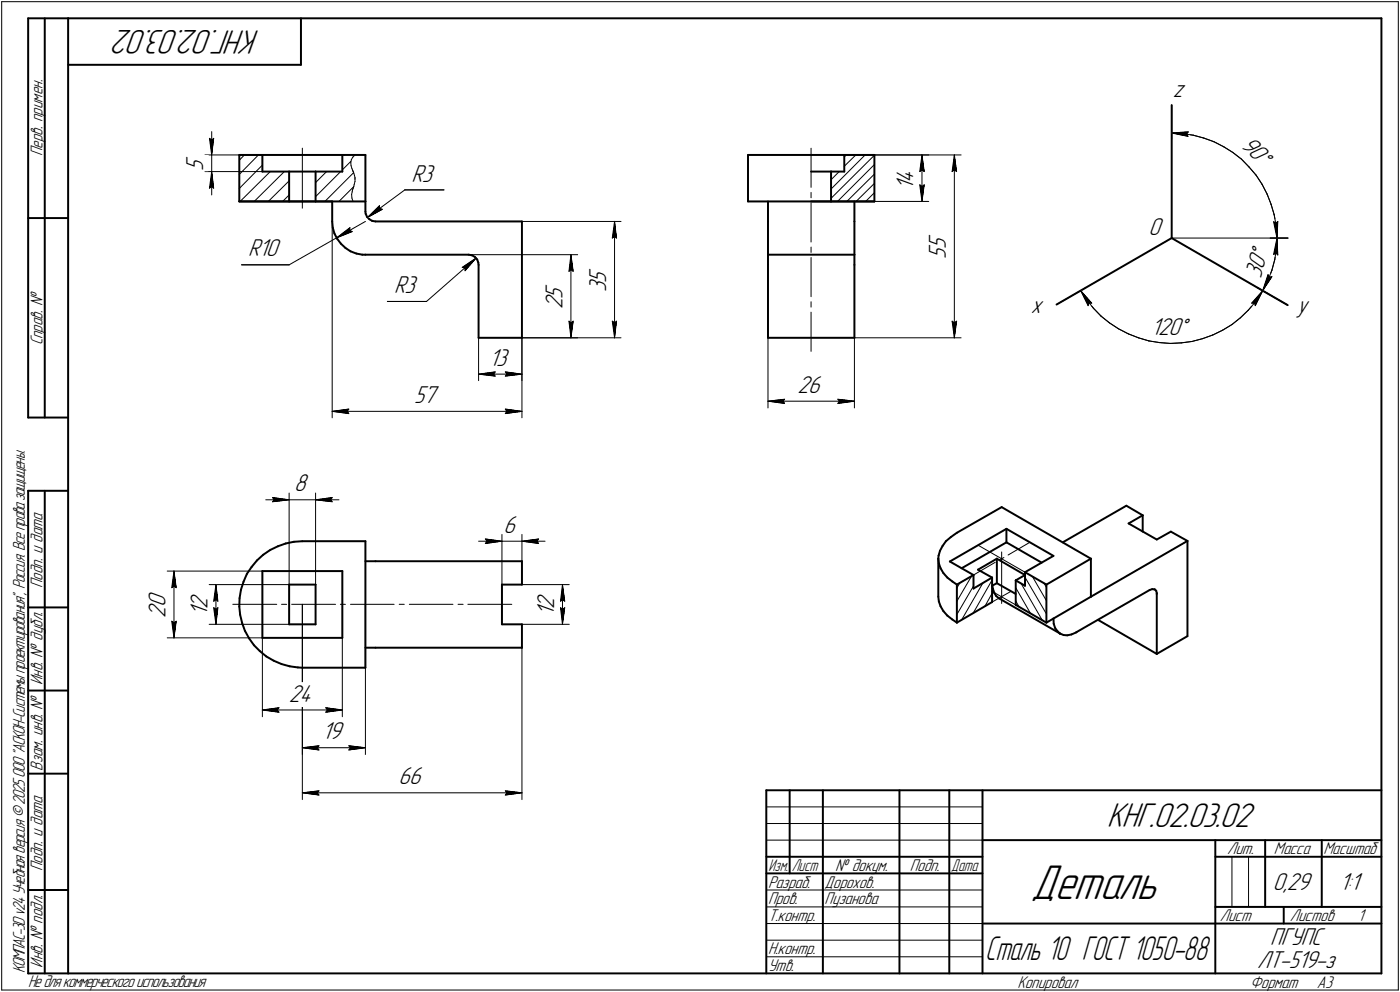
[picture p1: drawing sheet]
<svg xmlns="http://www.w3.org/2000/svg" width="421mm" height="298mm" viewBox="0 0 421 298" stroke-linecap="round" stroke-linejoin="round" font-family="sans-serif">
<defs><g id="words">
<text font-size="15.6" x="310" y="270.1">Деталь</text>
<g font-size="10.9">
<text x="78.2" y="9" transform="rotate(-180 78.2 9)">КНГ.02.03.02</text>
<text x="332.8" y="248.5">КНГ.02.03.02</text>
</g>
<text font-size="10.7" x="296.3" y="288.5">Сталь 10 ГОСТ 1050-88</text>
<g font-size="7.8">
<text x="352.8" y="29">z</text>
<text x="372.9" y="43.8" transform="rotate(45 372.9 43.8)">90°</text>
<text x="61.1" y="51.4" transform="rotate(-90 61.1 51.4)">5</text>
<text x="123.7" y="54.6">R3</text>
<text x="274.8" y="57.1" transform="rotate(-90 274.8 57.1)">1</text>
<text x="274.8" y="55" transform="rotate(-90 274.8 55)">4</text>
<text x="345.4" y="70.6">0</text>
<text x="74.6" y="77">R10</text>
<text x="284.5" y="77.7" transform="rotate(-90 284.5 77.7)">5</text>
<text x="284.5" y="75" transform="rotate(-90 284.5 75)">5</text>
<text x="379.2" y="83.9" transform="rotate(-75 379.2 83.9)">30°</text>
<text x="118.5" y="88">R3</text>
<text x="169.2" y="89.8" transform="rotate(-90 169.2 89.8)">5</text>
<text x="182.3" y="87.7" transform="rotate(-90 182.3 87.7)">3</text>
<text x="182.3" y="85" transform="rotate(-90 182.3 85)">5</text>
<text x="169.2" y="92.9" transform="rotate(-90 169.2 92.9)">2</text>
<text x="310.1" y="94.1">x</text>
<text x="390" y="94.1">y</text>
<text x="346.2" y="100.6">120°</text>
<text x="147.1" y="109.9">13</text>
<text x="239.8" y="118.1">26</text>
<text x="124.5" y="121.1">57</text>
<text x="88.4" y="147.6">8</text>
<text x="151.4" y="160.1">6</text>
<text x="49.8" y="185.7" transform="rotate(-90 49.8 185.7)">2</text>
<text x="49.8" y="182.6" transform="rotate(-90 49.8 182.6)">0</text>
<text x="62.4" y="185.2" transform="rotate(-90 62.4 185.2)">1</text>
<text x="62.4" y="183.1" transform="rotate(-90 62.4 183.1)">2</text>
<text x="166.7" y="185.2" transform="rotate(-90 166.7 185.2)">1</text>
<text x="166.7" y="183.1" transform="rotate(-90 166.7 183.1)">2</text>
<text x="86.8" y="210.8">24</text>
<text x="96.9" y="222.2">19</text>
<text x="119.8" y="235.8">66</text>
<text x="382.8" y="267.5">0,29</text>
<text x="402.9" y="267.5">1:1</text>
<text x="382" y="284.1">ПГУПС</text>
<text x="378.1" y="291">ЛТ-519-з</text>
</g>
<g font-size="5.4">
<text x="12.8" y="46.9" transform="rotate(-90 12.8 46.9)">Перв. примен.</text>
<text x="12.8" y="103.8" transform="rotate(-90 12.8 103.8)">Справ. №</text>
<text x="12.8" y="176.7" transform="rotate(-90 12.8 176.7)">Подп. и дата</text>
<text x="12.8" y="205.8" transform="rotate(-90 12.8 205.8)">Инв. № дубл.</text>
<text x="12.8" y="231.6" transform="rotate(-90 12.8 231.6)">Взам. инв. №</text>
<text x="369.1" y="256.8">Лит.</text>
<text x="383.1" y="256.8">Масса</text>
<text x="398" y="256.8">Масштаб</text>
<text x="12.8" y="261.7" transform="rotate(-90 12.8 261.7)">Подп. и дата</text>
<text x="251.2" y="261.8">№ докум.</text>
<text x="273.6" y="261.8">Подп.</text>
<text x="231" y="266.8">Разраб.</text>
<text x="248" y="266.8">Дорохов.</text>
<text x="231" y="271.8">Пров.</text>
<text x="248" y="271.8">Пузанова</text>
<text x="231" y="276.8">Т.контр.</text>
<text x="366.9" y="276.8">Лист</text>
<text x="387.9" y="276.8">Листов</text>
<text x="408.4" y="276.8">1</text>
<text x="231" y="286.8">Н.контр.</text>
<text x="7.5" y="292.5" transform="rotate(-90 7.5 292.5)">КОМПАС-3Dv24Учебнаяверсия©2025ООО&quot;АСКОН-Системыпроектирования&quot;, Россия. Всеправазащищены.</text>
<text x="12.8" y="290.8" transform="rotate(-90 12.8 290.8)">Инв. № подл.</text>
<text x="231" y="291.8">Утв.</text>
<text x="8.5" y="296.7">Недлякоммерческогоиспользования</text>
<text x="306" y="296.8">Копировал</text>
<text x="376" y="296.8">Формат</text>
<text x="396" y="296.8">A3</text>
</g>
<g font-size="5.3">
<text x="231.1" y="261.8">Изм.</text>
<text x="238.1" y="261.8">Лист</text>
<text x="286.1" y="261.8">Дата</text>
</g>
</g></defs>
<g fill="none" stroke="#000" stroke-width=".59">
<path d="M8.5 5.5v120zM8.5 5.5h12zM13.5 5.5v120zM20.5 5.5v287zM20.5 5.5h395zM20.5 19.5h70zM90.5 5.5v14zM415.5 5.5v287zM352.4 31.6v39.9zM72 46.6v13.9zM72 46.6h6.9zM78.9 46.6h24.1z"/>
<path d="M78.9 46.6v5zM78.9 51.6h8.1zM87 51.6h7.9zM87 51.6v8.9zM94.9 51.6v8.9zM94.9 51.6h8.1zM103 46.6h.6zM103 46.6v5zM103.6 46.6h6.3zM109.9 46.6v13.9zM225 46.6h18.9zM225 46.6v13.9z"/>
<path d="M243.9 46.6h10zM243.9 51.6h6zM249.9 51.6h4zM249.9 51.6v8.9zM253.9 46.6v5zM253.9 46.6h9.1zM263 46.6v13.9zM8.5 65.5h12zM72 60.5h18.9zM72 60.5h15zM87 60.5h7.9zM90.9 60.5h19z"/>
<path d="M94.9 60.5h5zM99.9 60.5v6zM99.9 66.5l.2 1.9zM100.1 68.4l.5 1.8zM100.6 70.2l.8 1.6zM101.4 71.8l1.1 1.4zM102.5 73.2l1.4 1.3zM103.9 74.5l1.5 1zM105.4 75.5l1.8 .7zM107.2 76.2l1.8 .3zM109 76.5h.9zM109.9 76.5h31.1z"/>
<path d="M109.9 60.5v3.1zM109.9 63.6l.1 .7zM110 64.3l.4 .9zM110.4 65.2l.7 .7zM111.1 65.9l.8 .5zM111.9 66.4l1 .1zM112.9 66.5h44.1zM141 76.5l.9 .2zM141.9 76.7l.9 .5zM142.8 77.2l.7 .8zM143.5 78l.3 .9zM143.8 78.9l.1 .7z"/>
<path d="M143.9 79.6v21.9zM157 66.5v35zM225 60.5h38zM231 60.5v6zM231 79.6v21.9zM231 76.5v3.1zM231 66.5v10zM231 76.5h26zM243.9 60.5h6zM249.9 60.5h13.1zM257 60.5v6zM257 79.6v21.9z"/>
<path d="M257 76.5v3.1zM257 66.5v10zM352.4 71.5l34.9 20.2zM317.8 91.5l34.6-20zM143.9 101.5h13.1zM231 101.5h26zM8.5 125.5h12zM8.5 147.5v145zM8.5 147.5h12zM13.5 147.5v145zM301.2 152.4l26.9 15.5zM302.7 158.9l14.1 8.1z"/>
<path d="M302.7 158.9v4.1zM338.8 152l4.9 2.9zM339.4 157.3l8.5 4.8zM339.4 157.3l4.3-2.4zM343.7 154.9v4.9zM352.1 159.8l5 2.8zM72.1 179.7l-.1 2.6zM72.5 177.2l-.4 2.5zM73.2 174.8l-.7 2.4zM74.3 172.5l-1.1 2.3zM75.7 170.3l-1.4 2.2zM77.3 168.4l1.9-1.7z"/>
<path d="M77.3 168.4l-1.6 1.9zM78.9 171.6v20.1zM78.9 171.6h24.1zM79.2 166.7l2.1-1.4zM81.3 165.3l2.3-1.1zM83.6 164.2l2.3-.9zM85.9 163.3l2.5-.5zM87 175.7v11.9zM87 175.7h7.9zM88.4 162.8l2.5-.2zM90.9 162.6h19zM94.9 175.7v11.9z"/>
<path d="M103 171.6v20.1zM109.9 162.6v38.1zM109.9 168.7h3zM112.9 168.7h44.1zM151 175.7v11.9zM151 175.7h6zM157 168.7v7zM282.2 167.9l.2 1.4zM282.2 179.3l.2 1.5zM282.2 167.9v11.4zM282.3 167l-.1 .9zM282.4 169.3l.5 1.5z"/>
<path d="M282.7 165.5l-.4 1.5zM282.9 170.8l.8 1.4zM283.5 164.1l-.8 1.4zM283.7 172.2l1.2 1.4zM284.5 162.6l1.5-1.2zM284.5 162.6l-1 1.5zM284.9 173.6l1.5 1.2zM285.7 168.7l7.1 4.1zM285.7 168.7l17-9.8zM286 161.4l1.8-1.3zM286.4 174.8l1.4 .9zM287.8 160.1l13.4-7.7z"/>
<path d="M287.8 175.7l5-2.9zM287.8 175.7v11.4zM289.2 170.8l13.5-7.8zM292.8 172.8v4.1zM292.8 176.9l5.6-3.3zM294.1 171.2l4.3 2.4zM294.1 171.2l5.7-3.3zM298.4 176l1.4-.7zM298.4 173.6v7.3zM298.4 176l.2 1zM298.6 177l.4 1.2zM299 178.2l.6 1z"/>
<path d="M299.6 179.2l.9 .6zM299.8 167.9v7.4zM299.8 175.3l5.7 3.2zM299.8 167.9l8.5 4.9zM300.5 179.8l18.4 10.6zM302.7 163l10.6 6.1zM305.5 174.4l2.8-1.6zM305.5 174.4v7.4zM305.5 174.4l2.8 1.6zM308.3 172l8.5-5zM308.3 172l6.4 3.7zM308.3 172v4z"/>
<path d="M314.7 175.7l13.4-7.8zM314.7 175.7v11.4zM319.6 163l19.2-11zM328.1 179.3l29-16.7zM328.1 167.9v11.4zM345.8 177.3l.7-.3zM346.5 177l.6 .1zM347.1 177.1h.2zM347.3 177.1l.4 .4zM347.7 177.5l.2 .7zM347.9 178.5v18zM347.9 162.1l4.2-2.3z"/>
<path d="M347.9 178.2v.3zM357.1 162.6v28.6zM8.5 182.5h12zM72 182.3l.2 2.4zM72.2 184.7l.6 2.5zM72.8 187.2l.9 2.4zM73.7 189.6l1.2 2.3zM74.9 191.9l1.5 2zM76.4 193.9l1.7 1.8zM78.1 195.7l2 1.6zM78.9 191.7h24.1zM80.1 197.3l2.2 1.2z"/>
<path d="M82.3 198.5l2.4 1.1zM84.7 199.6l2.4 .6zM87 187.6h7.9zM109.9 194.6h3zM112.9 194.6h44.1zM151 187.6h6zM157 187.6v7zM282.4 180.8l.5 1.4zM282.9 182.2l.8 1.4zM283.7 183.6l1.2 1.4zM284.9 185l1.5 1.2zM286.4 186.2l1.4 .9z"/>
<path d="M287.8 187.1l10.6-6.2zM305.5 181.8l9.2 5.3zM314.7 187.1l13.4-7.8zM316.8 185.8l.1 1.7zM316.9 187.5l.4 1.2zM317.3 188.7l.7 1zM318 189.7l.8 .7zM318.8 190.4h.1M318.9 190.4l1 .4zM319.9 190.8l1.1 .1zM321 190.9l1.2-.2zM322.2 190.7l1.4-.6z"/>
<path d="M323.6 190.1l.2-.2zM323.8 189.9l22-12.6zM330.2 186.3l17.7 10.2zM347.9 196.5l9.2-5.3zM8.5 207.5h12zM87.1 200.2l2.5 .4zM89.6 200.6l1.3 .1zM90.9 200.7h19zM8.5 232.5h12zM230.5 237.5h185zM230.5 237.5v55zM237.5 237.5v25z"/>
<path d="M247.5 237.5v55zM270.5 237.5v55zM285.5 237.5v55zM295.5 237.5v55zM230.5 257.5h65zM295.5 252.5h120zM365.5 252.5v40zM365.5 257.5h15zM380.5 252.5v20zM380.5 257.5h35zM397.5 252.5v20zM8.5 267.5h12z"/>
<path d="M230.5 262.5h65zM295.5 277.5h70zM365.5 277.5h50zM365.5 272.5h50zM386.1 272.5v5zM8.5 292.5h12zM20.5 292.5h395z"/>
</g>
<g fill="none" stroke="#000" stroke-width=".3">
<path d="M.5 .5v297zM.5 .5h420zM420.5 .5v297zM63.7 39.5v7.1zM352.4 40l3.3 .1zM352.4 31.6v10.3zM352.4 40l5-.4zM352.4 40l4.9 1zM357.4 39.6l-.5 .6zM61.6 51.6h17.3zM61.6 46.6h17.3zM63 56.6l.7-.6z"/>
<path d="M63 41.6l.7 .5zM63 41.6l.7 5zM63.7 51.6l-.7 5zM63.7 56l.6 .6zM63.7 51.6l.6 5zM63.7 51.6v7zM63.7 42.1l.6-.5zM63.7 46.6v5zM64.3 41.6l-.6 5zM73.5 46.6l-1.5 1.6zM77.7 46.6l-5.7 5.8zM78.9 49.6l-6.9 7z"/>
<path d="M87 58.6l-2 1.9zM90.9 44.5v18.1zM94.9 59.1l7.5-7.5zM94.9 54.9l3.3-3.3zM103 51.1l2.5-2.6zM103 46.8l.2-.2zM105.5 48.9l.1 .9zM105.6 49.8l.2 .8zM105.7 48l-.2 .9zM105.7 58.4l.1 1.1zM105.8 50.6l.2 .5zM105.8 59.5l.4 1z"/>
<path d="M105.9 57.7l-.2 .7zM106 51.1l.1 .2zM106 57.1l-.1 .6zM106.1 47.2l-.4 .8zM106.1 51.3h.1M106.1 56.9l-.1 .2zM106.2 51.4h.1M106.2 51.5l.1 .1zM106.2 56.6l-.1 .3zM106.3 51.6v.2zM106.3 56.4h.1M106.3 56.5l-.1 .1z"/>
<path d="M106.3 51.8l.1 .4zM106.3 56.2v.2zM106.3 51.9l-8.6 8.6zM106.4 52.2l.2 .5zM106.4 56l-.1 .2zM106.5 55.5l-.1 .5zM106.6 52.7l.2 .6zM106.8 46.6l-.7 .6zM106.8 53.3v.2zM106.8 53.5v.2zM106.8 53.7v.2zM106.8 53.9v.6z"/>
<path d="M106.8 54.5l-.3 1zM121.8 57.1h11.7zM243.9 57.8v1.6zM243.9 44.5v11.8zM249.9 59.6l13.1-12.9zM249.9 56.8l10.3-10.2zM249.9 54l2.5-2.4zM253.9 50l3.5-3.4zM253.9 47.2l.6-.6zM253.9 46.6h35.2zM263 57.9l-2.7 2.6zM263 46.6h16.3z"/>
<path d="M276.6 51.6l.7-.5zM276.6 55.5l.7 5zM276.6 55.5l.7 .5zM277.3 46.6l.7 5zM277.3 51.1l.7 .5zM277.3 46.6l-.7 5zM277.3 56l.7-.5zM277.3 46.6v13.9zM278 55.5l-.7 5zM286.3 51.6l.7-.5zM287 46.6l.7 5zM287 51.1l.7 .5z"/>
<path d="M287 46.6l-.7 5zM287 46.6v54.9zM355.7 40.1l3.2 .5zM356.9 40.2l.4 .8zM358.9 40.6l3.1 .9zM362 41.5l3.1 1.1zM365.1 42.6l2.9 1.5zM368 44.1l2.8 1.7zM370.8 45.8l2.6 2zM373.4 47.8l2.3 2.4zM375.7 50.2l2.1 2.5zM377.8 52.7l1.8 2.7z"/>
<path d="M379.6 55.4l1.5 2.9zM381.1 58.3l1.2 3.1zM72.2 60.5l9.1-8.9zM72.6 79.6h14.4zM76.5 60.5l9-8.9zM80.7 60.5l6.3-6.1zM87 79.6l14.3-8.1zM99.9 66.5v59.1zM101.3 71.5l3.9-3.1zM101.3 71.5l4.6-1.9zM101.3 71.5l8.6-5zM101.9 60.5l4.4-4.4z"/>
<path d="M105.2 69.3l.7 .3zM105.2 68.4v.9zM110.5 65.4l3.6-3.6zM110.5 65.4l4.5-2.5zM110.5 65.4l11.3-8.3zM114.1 61.8v.9zM114.1 62.7l.9 .2zM141 76.5h32.7zM143.2 77.6l-3.3 3.8zM157 66.5h29.8zM171.7 76.5l.7 5zM171.7 76.5l-.6 5z"/>
<path d="M171.7 76.5v25zM184.1 71.5l.7-.5zM184.8 66.5l.6 5zM184.8 71l.6 .5zM184.8 66.5l-.7 5zM184.8 66.5v35zM243.9 77.4v11.8zM243.9 74.3v1.6zM243.9 61v11.7zM251.9 60.5l11.1-11.1zM254.7 60.5l8.3-8.2zM257.5 60.5l5.5-5.4z"/>
<path d="M263 60.5h16.3zM352.4 71.5h34.9zM382 71.5h5.3zM382.3 61.4l.9 3.1zM383 66.6l1 4.9zM383 66.6l.7 .5zM383 76.5l.7-.5zM383.2 64.5l.6 3.2zM383.4 78.1l-.9 3.1zM383.7 67.1l.6-.6zM383.7 76l.6 .6zM383.8 67.7l.2 3.3z"/>
<path d="M383.9 74.8l-.5 3.3zM384 71v.5zM384 71.5l-.1 3.3zM384 71.5l.3 5.1zM384 71.5l-1 5zM384.3 66.5l-.3 5zM116.5 90.6h11.8zM128.3 90.6l14.9-13zM139 80.3l.8 .2zM139 80.3l4.2-2.7zM139.8 80.5l.1 .9zM171.1 81.5l.6-.5z"/>
<path d="M171.1 96.5l.6 5zM171.1 96.5l.6 .5zM171.7 81l.7 .5zM171.7 97l.7-.5zM172.4 96.5l-.7 5zM184.1 96.5l.7 5zM184.1 96.5l.7 .5zM184.8 97l.6-.5zM185.4 96.5l-.6 5zM243.9 93.8v11.8zM243.9 90.7v1.6zM286.3 96.5l.7 5z"/>
<path d="M286.3 96.5l.7 .5zM287 97l.7-.5zM287.7 96.5l-.7 5zM317.8 91.5l8.9-5.1zM325 87.4l1.8 2.7zM325 87.4l3.3 3.7zM325 87.4l2.2 4.5zM326.8 90.1l2 2.5zM327.5 91.1h.8zM327.5 91.1l-.3 .8zM328.8 92.6l2.3 2.4zM331.1 95l2.6 2z"/>
<path d="M333.7 97l2.7 1.8zM336.4 98.8l2.9 1.5zM367.7 99.2l2.8-1.7zM370.5 97.5l2.5-2zM373 95.5l2.4-2.3zM376.4 91.1h.9zM377.3 91.1l.2 .8zM377.5 90.8l-2.1 2.4zM378 86.4l9.3 5.3zM379.4 88.1l-1.9 2.7zM379.7 87.4l-.3 .7zM379.7 87.4l-2.2 4.5z"/>
<path d="M379.7 87.4l-3.3 3.7zM379.9 87.2l-.2 .2zM381.3 84.2l-1.4 3zM381.3 82.5l-1.6 4.9zM381.3 82.5l.5 .8zM381.8 83.3l.7-.2zM382.5 81.2l-1.2 3zM382.5 83.1l-2.8 4.3zM143.9 101.5v12.9zM143.9 112.4l5-.6zM143.9 112.4l5 .6zM143.9 112.4h13.1z"/>
<path d="M148.4 112.4l.5 .6zM148.9 111.8l-.5 .6zM152 113l5-.6zM152 111.8l.4 .6zM152 111.8l5 .6zM152.4 112.4l-.4 .6zM157 101.5h16.7zM157 101.5h29.8zM157 101.5v24.1zM157 101.5v12.9zM231 101.5v21.1zM236 120l-.5 .6z"/>
<path d="M252 120l.5 .6zM252 120l5 .6zM257 101.5v21.1zM257 101.5h32.1zM339.3 100.3l3.1 1.2zM342.4 101.5l3.1 .9zM345.5 102.4l3.2 .6zM348.7 103l3.3 .2zM352 103.2l3.3-.2zM355.3 103l3.2-.4zM358.5 102.6l3.2-.8zM361.7 101.8l3-1.1z"/>
<path d="M364.7 100.7l3-1.5zM99.9 123.6l5-.7zM99.9 123.6l5 .7zM99.9 123.6h57.1zM104.4 123.6l.5 .7zM104.9 122.9l-.5 .7zM152 124.3l5-.7zM152 122.9l.4 .7zM152 122.9l5 .7zM152.4 123.6l-.4 .7zM231 120.6l5-.6zM231 120.6l5 .6z"/>
<path d="M231 120.6h26zM235.5 120.6l.5 .6zM252 121.2l5-.6zM252.5 120.6l-.5 .6zM79.9 150.2h7.1zM82 149.5l5 .7zM82 149.5l.5 .7zM82 150.8l5-.6zM82.5 150.2l-.5 .6zM87 148.2v27.5zM87 150.2h7.9zM94.9 148.2v27.5z"/>
<path d="M94.9 150.2l5 .6zM94.9 150.2l5-.7zM94.9 150.2h7zM99.4 150.2l.5 .6zM99.9 149.5l-.5 .7zM50.3 171.6h28.6zM51.6 176.6l.7-.4zM52.3 171.6l.7 5zM52.3 176.2l.7 .4zM52.3 171.6l-.7 5zM52.3 171.6v20.1zM62.9 175.7h24.1z"/>
<path d="M64.9 175.7l.6 5zM64.9 175.7l-.6 5zM64.9 175.7v11.9zM143.9 162.6h7.1zM146 162l5 .6zM146 162l.5 .6zM146 163.3l5-.7zM146.5 162.6l-.5 .7zM151 160.6v15.1zM151 162.6h6zM157 175.7h14.2zM157 160.6v15.1z"/>
<path d="M157 162.6l5 .7zM157 162.6l5-.6zM157 162.6h6.9zM161.5 162.6l.5 .7zM162 162l-.5 .6zM169.2 175.7l.6 5zM169.2 175.7l-.6 5zM169.2 175.7v11.9zM288.7 175.1l-.9 1.6zM292.2 173.1l-4.4 7.6zM292.8 172.8l6.5-3.8zM292.8 176.1l-5 8.6z"/>
<path d="M294.1 163.8l14.2 8.2zM295.6 175.3l-6.4 11zM298.4 177.7l7.1 4.1zM298.4 178.3l-2.2 4zM298.4 174.3l-5.7 9.9zM300.6 168.2l1.3-.6zM301.2 165.9v15.5zM303.2 166.8l6.5-3.8zM305.5 176.6l4.5 7.8zM307.1 175.3l6.3 11.1zM308.3 173.5l6.4 11zM310.5 173.2l4.2 7.3z"/>
<path d="M313.9 175.2l.8 1.3zM50.3 191.7h28.6zM51.6 186.7l.7 5zM51.6 186.7l.7 .4zM52.3 187.1l.7-.4zM53 186.7l-.7 5zM62.9 187.6h24.1zM64.3 182.6l.6 5zM64.3 182.6l.6 .5zM64.3 180.7l.6-.5zM64.9 183.1l.6-.5zM64.9 180.2l.6 .5z"/>
<path d="M65.5 182.6l-.6 5zM70 181.6h13.2zM78.9 191.7v23.7zM84.7 181.6h1.5zM87.7 181.6h13.2zM90.9 181.6v45.1zM90.9 181.6v58.7zM102.4 181.6h1.5zM103 191.7v23.7zM105.4 181.6h13.1zM109.9 181.6v45.1zM120.1 181.6h1.5z"/>
<path d="M123.1 181.6h13.1zM137.8 181.6h1.5zM140.7 181.6h13.2zM157 187.6h14.2zM157 194.6v45.7zM168.6 182.6l.6 5zM168.6 182.6l.6 .5zM168.6 180.7l.6-.5zM169.2 183.1l.6-.5zM169.2 180.2l.6 .5zM169.8 182.6l-.6 5zM298.4 180.9l5.6-3.2z"/>
<path d="M305.5 180.6l1 1.8zM78.9 213.4l5-.7zM78.9 213.4l5 .6zM78.9 213.4h24.1zM83.4 213.4l.5 .6zM83.9 212.7l-.5 .7zM98 214l5-.6zM98 212.7l.5 .7zM98 212.7l5 .7zM98.5 213.4l-.5 .6zM90.9 224.7l5-.6zM90.9 224.7l5 .7z"/>
<path d="M90.9 224.7h19zM90.9 238.3l5-.6zM90.9 238.3l5 .6zM90.9 238.3h66.1zM95.4 224.7l.5 .7zM95.4 238.3l.5 .6zM95.9 224.1l-.5 .6zM95.9 237.7l-.5 .6zM104.9 225.4l5-.7zM104.9 224.1l.5 .6zM104.9 224.1l5 .6zM105.4 224.7l-.5 .7z"/>
<path d="M152 238.9l5-.6zM152 237.7l.4 .6zM152 237.7l5 .6zM152.4 238.3l-.4 .6zM230.5 247.5h65zM230.5 252.5h65zM230.5 242.5h65zM370.5 257.5v15zM375.5 257.5v15zM230.5 267.5h65zM230.5 272.5h65zM230.5 277.5h65z"/>
<path d="M.5 297.5h420zM230.5 282.5h65zM230.5 287.5h65z"/>
</g>
<g fill="#fff" stroke="#fff" stroke-width=".3">
<path d="M163.6 85.2h7.1zM163.6 85.3h7.1zM163.6 85.3h7.1zM163.6 85.4h7.1zM163.6 85.5h7.1zM163.6 85.6h7.1zM163.6 85.7h7.1zM163.6 85.8h7.1zM163.6 85.9h7.1zM163.6 85.9h7.1zM163.6 86h7.1zM163.6 86.1h7.1zM163.6 86.2h7.1zM163.6 86.3h7.1zM163.6 86.4h7.1zM163.6 86.4h7.1zM163.6 86.5h7.1zM163.6 86.6h7.1zM163.6 86.7h7.1zM163.6 86.8h7.1zM163.6 86.9h7.1zM163.6 87h7.1zM163.6 87h7.1zM163.6 87.1h7.1zM163.6 87.2h7.1zM163.6 87.3h7.1zM163.6 87.4h7.1zM163.6 87.5h7.1zM163.6 87.5h7.1zM163.6 87.6h7.1zM163.6 87.7h7.1zM163.6 87.8h7.1zM163.6 87.9h7.1zM163.6 88h7.1zM163.6 88.1h7.1zM163.6 88.1h7.1zM163.6 88.2h7.1zM163.6 88.3h7.1zM163.6 88.4h7.1zM163.6 88.5h7.1zM163.6 88.6h7.1zM163.6 88.6h7.1zM163.6 88.7h7.1zM163.6 88.8h7.1zM163.6 88.9h7.1zM163.6 89h7.1zM163.6 89.1h7.1zM163.6 89.2h7.1zM163.6 89.2h7.1zM163.6 89.3h7.1zM163.6 89.4h7.1zM163.6 89.5h7.1zM163.6 89.6h7.1zM163.6 89.7h7.1zM163.6 89.7h7.1zM163.6 89.8h7.1zM163.6 89.9h7.1zM163.6 90h7.1zM163.6 90.1h7.1zM163.6 90.2h7.1zM163.6 90.3h7.1zM163.6 90.3h7.1zM163.6 90.4h7.1zM163.6 90.5h7.1zM163.6 90.6h7.1zM163.6 90.7h7.1zM163.6 90.8h7.1zM163.6 90.8h7.1zM163.6 90.9h7.1zM163.6 91h7.1zM163.6 91.1h7.1zM163.6 91.2h7.1zM163.6 91.3h7.1zM163.6 91.4h7.1zM163.6 91.4h7.1zM163.6 91.5h7.1zM163.6 91.6h7.1zM163.6 91.7h7.1zM163.6 91.8h7.1zM163.6 91.9h7.1zM163.6 91.9h7.1zM163.6 92h7.1zM163.6 92.1h7.1zM163.6 92.2h7.1zM163.6 92.3h7.1zM163.6 92.4h7.1zM163.6 92.5h7.1zM163.6 92.5h7.1zM163.6 92.6h7.1zM163.6 92.7h7.1zM163.6 92.8h7.1zM163.6 92.9h7.1z"/>
<path d="M171.6 76.8h.3zM171.6 76.9h.3zM171.6 77h.4zM171.5 77h.5zM171.5 77.1h.5zM171.4 77.2h.6zM171.4 77.3h.6zM171.4 77.4h.7zM171.4 77.5h.7zM171.4 77.6h.8zM171.4 77.6h.8zM171.3 77.7h.9zM171.3 77.8h1zM171.2 77.9h1.1zM171.2 78h1.2zM171.2 78.1h1.2zM171.1 78.1h1.4zM171.1 78.2h1.4zM171 78.3h1.5zM171 78.4h1.6zM171 78.5h1.6zM171 78.6h1.6zM171 78.7h1.6zM171 78.7h1.6zM171 78.8h1.6zM171 78.9h1.6zM170.9 79h1.7zM170.9 79.1h1.7zM170.9 79.2h1.7zM170.9 79.2h1.7zM170.9 79.3h1.7zM170.9 79.4h1.7zM170.9 79.5h1.7zM170.9 79.6h1.8zM170.9 79.7h1.8zM170.9 79.8h1.8zM170.9 79.8h1.8zM170.9 79.9h1.8zM170.9 80h1.8zM170.9 80.1h1.8zM170.8 80.2h1.9zM170.8 80.3h2zM170.8 80.3h2zM170.8 80.4h2zM170.8 80.5h2zM170.8 80.6h2zM170.8 80.7h2zM170.8 80.8h2zM170.7 80.9h2.2zM170.7 80.9h2.2zM170.7 81h2.2zM170.7 81.1h2.2zM170.7 81.2h2.2zM170.7 81.3h2.2zM170.7 81.4h2.2zM170.6 81.4h2.4zM170.6 81.5h2.4zM170.6 81.6h2.4zM170.6 81.7h2.4zM170.6 81.8h2.4zM170.6 81.9h2.4zM170.6 82h2.4z"/>
<path d="M170.5 96.1h2.5zM170.6 96.2h2.4zM170.6 96.3h2.4zM170.6 96.4h2.4zM170.6 96.4h2.4zM170.6 96.5h2.4zM170.6 96.6h2.4zM170.6 96.7h2.4zM170.7 96.8h2.2zM170.7 96.9h2.2zM170.7 96.9h2.2zM170.7 97h2.2zM170.7 97.1h2.2zM170.7 97.2h2.2zM170.7 97.3h2.2zM170.8 97.4h2zM170.8 97.5h2zM170.8 97.5h2zM170.8 97.6h2zM170.8 97.7h2zM170.8 97.8h2zM170.8 97.9h2zM170.9 98h1.8zM170.9 98h1.8zM170.9 98.1h1.8zM170.9 98.2h1.8zM170.9 98.3h1.8zM170.9 98.4h1.8zM170.9 98.5h1.8zM170.9 98.6h1.7zM170.9 98.6h1.7zM170.9 98.7h1.7zM170.9 98.8h1.7zM170.9 98.9h1.7zM170.9 99h1.7zM170.9 99.1h1.7zM171 99.1h1.6zM171 99.2h1.6zM171 99.3h1.6zM171 99.4h1.6zM171 99.5h1.6zM171 99.6h1.6zM171 99.7h1.6zM171 99.7h1.5zM171.1 99.8h1.4zM171.1 99.9h1.4zM171.2 100h1.2zM171.2 100.1h1.2zM171.2 100.2h1.1zM171.3 100.2h1zM171.3 100.3h.9zM171.4 100.4h.8zM171.4 100.5h.8zM171.4 100.6h.7zM171.4 100.7h.7zM171.4 100.8h.6zM171.4 100.8h.6zM171.5 100.9h.5zM171.5 101h.5zM171.6 101.1h.4zM171.6 101.2h.3zM171.6 101.3h.3z"/>
<path d="M176.7 80.3h7.1zM176.7 80.4h7.1zM176.7 80.5h7.1zM176.7 80.6h7.1zM176.7 80.7h7.1zM176.7 80.8h7.1zM176.7 80.9h7.1zM176.7 80.9h7.1zM176.7 81h7.1zM176.7 81.1h7.1zM176.7 81.2h7.1zM176.7 81.3h7.1zM176.7 81.4h7.1zM176.7 81.4h7.1zM176.7 81.5h7.1zM176.7 81.6h7.1zM176.7 81.7h7.1zM176.7 81.8h7.1zM176.7 81.9h7.1zM176.7 82h7.1zM176.7 82h7.1zM176.7 82.1h7.1zM176.7 82.2h7.1zM176.7 82.3h7.1zM176.7 82.4h7.1zM176.7 82.5h7.1zM176.7 82.5h7.1zM176.7 82.6h7.1zM176.7 82.7h7.1zM176.7 82.8h7.1zM176.7 82.9h7.1zM176.7 83h7.1zM176.7 83.1h7.1zM176.7 83.1h7.1zM176.7 83.2h7.1zM176.7 83.3h7.1zM176.7 83.4h7.1zM176.7 83.5h7.1zM176.7 83.6h7.1zM176.7 83.7h7.1zM176.7 83.7h7.1zM176.7 83.8h7.1zM176.7 83.9h7.1zM176.7 84h7.1zM176.7 84.1h7.1zM176.7 84.2h7.1zM176.7 84.2h7.1zM176.7 84.3h7.1zM176.7 84.4h7.1zM176.7 84.5h7.1zM176.7 84.6h7.1zM176.7 84.7h7.1zM176.7 84.8h7.1zM176.7 84.8h7.1zM176.7 84.9h7.1zM176.7 85h7.1zM176.7 85.1h7.1zM176.7 85.2h7.1zM176.7 85.3h7.1zM176.7 85.3h7.1zM176.7 85.4h7.1zM176.7 85.5h7.1zM176.7 85.6h7.1zM176.7 85.7h7.1zM176.7 85.8h7.1zM176.7 85.9h7.1zM176.7 85.9h7.1zM176.7 86h7.1zM176.7 86.1h7.1zM176.7 86.2h7.1zM176.7 86.3h7.1zM176.7 86.4h7.1zM176.7 86.4h7.1zM176.7 86.5h7.1zM176.7 86.6h7.1zM176.7 86.7h7.1zM176.7 86.8h7.1zM176.7 86.9h7.1zM176.7 87h7.1zM176.7 87h7.1zM176.7 87.1h7.1zM176.7 87.2h7.1zM176.7 87.3h7.1zM176.7 87.4h7.1zM176.7 87.5h7.1zM176.7 87.5h7.1zM176.7 87.6h7.1z"/>
<path d="M184.7 66.8h.3zM184.7 66.9h.3zM184.7 67h.3zM184.7 67.1h.4zM184.6 67.1h.5zM184.6 67.2h.6zM184.6 67.3h.6zM184.5 67.4h.7zM184.5 67.5h.8zM184.4 67.6h.9zM184.4 67.6h.9zM184.3 67.7h1zM184.3 67.8h1zM184.3 67.9h1.1zM184.2 68h1.2zM184.2 68.1h1.2zM184.1 68.2h1.4zM184.1 68.2h1.4zM184.1 68.3h1.4zM184.1 68.4h1.5zM184.1 68.5h1.5zM184.1 68.6h1.5zM184.1 68.7h1.5zM184.1 68.7h1.5zM184.1 68.8h1.5zM184.1 68.9h1.5zM184 69h1.7zM184 69.1h1.7zM184 69.2h1.7zM184 69.3h1.7zM184 69.3h1.7zM184 69.4h1.7zM184 69.5h1.7zM183.9 69.6h1.9zM183.9 69.7h1.9zM183.9 69.8h1.9zM183.9 69.8h1.9zM183.9 69.9h1.9zM183.9 70h1.9zM183.9 70.1h1.9zM183.8 70.2h2zM183.8 70.3h2zM183.8 70.4h2zM183.8 70.4h2zM183.8 70.5h2zM183.8 70.6h2zM183.8 70.7h2zM183.8 70.8h2zM183.7 70.9h2.2zM183.7 71h2.2zM183.7 71h2.2zM183.7 71.1h2.2zM183.7 71.2h2.2zM183.7 71.3h2.2zM183.7 71.4h2.2zM183.6 71.5h2.4zM183.6 71.5h2.4zM183.6 71.6h2.4zM183.6 71.7h2.4zM183.6 71.8h2.4zM183.6 71.9h2.4zM183.6 72h2.4z"/>
<path d="M183.6 96.1h2.4zM183.6 96.2h2.4zM183.6 96.3h2.4zM183.6 96.4h2.4zM183.6 96.4h2.4zM183.6 96.5h2.4zM183.6 96.6h2.4zM183.6 96.7h2.4zM183.7 96.8h2.2zM183.7 96.9h2.2zM183.7 96.9h2.2zM183.7 97h2.2zM183.7 97.1h2.2zM183.7 97.2h2.2zM183.7 97.3h2.2zM183.8 97.4h2zM183.8 97.5h2zM183.8 97.5h2zM183.8 97.6h2zM183.8 97.7h2zM183.8 97.8h2zM183.8 97.9h2zM183.9 98h1.9zM183.9 98h1.9zM183.9 98.1h1.9zM183.9 98.2h1.9zM183.9 98.3h1.9zM183.9 98.4h1.9zM183.9 98.5h1.9zM184 98.6h1.7zM184 98.6h1.7zM184 98.7h1.7zM184 98.8h1.7zM184 98.9h1.7zM184 99h1.7zM184 99.1h1.7zM184.1 99.1h1.5zM184.1 99.2h1.5zM184.1 99.3h1.5zM184.1 99.4h1.5zM184.1 99.5h1.5zM184.1 99.6h1.5zM184.1 99.7h1.5zM184.1 99.7h1.4zM184.1 99.8h1.4zM184.1 99.9h1.4zM184.2 100h1.2zM184.2 100.1h1.2zM184.3 100.2h1.1zM184.3 100.2h1zM184.3 100.3h1zM184.4 100.4h.9zM184.4 100.5h.9zM184.5 100.6h.8zM184.5 100.7h.7zM184.6 100.8h.6zM184.6 100.8h.6zM184.6 100.9h.5zM184.7 101h.4zM184.7 101.1h.3zM184.7 101.2h.3zM184.7 101.3h.3z"/>
<path d="M124.5 115.5h7.8zM124.5 115.6h7.8zM124.5 115.7h7.8zM124.5 115.7h7.8zM124.5 115.8h7.8zM124.5 115.9h7.8zM124.5 116h7.8zM124.5 116.1h7.8zM124.5 116.2h7.8zM124.5 116.2h7.8zM124.5 116.3h7.8zM124.5 116.4h7.8zM124.5 116.5h7.8zM124.5 116.6h7.8zM124.5 116.7h7.8zM124.5 116.8h7.8zM124.5 116.8h7.8zM124.5 116.9h7.8zM124.5 117h7.8zM124.5 117.1h7.8zM124.5 117.2h7.8zM124.5 117.3h7.8zM124.5 117.3h7.8zM124.5 117.4h7.8zM124.5 117.5h7.8zM124.5 117.6h7.8zM124.5 117.7h7.8zM124.5 117.8h7.8zM124.5 117.9h7.8zM124.5 117.9h7.8zM124.5 118h7.8zM124.5 118.1h7.8zM124.5 118.2h7.8zM124.5 118.3h7.8zM124.5 118.4h7.8zM124.5 118.4h7.8zM124.5 118.5h7.8zM124.5 118.6h7.8zM124.5 118.7h7.8zM124.5 118.8h7.8zM124.5 118.9h7.8zM124.5 119h7.8zM124.5 119h7.8zM124.5 119.1h7.8zM124.5 119.2h7.8zM124.5 119.3h7.8zM124.5 119.4h7.8zM124.5 119.5h7.8zM124.5 119.5h7.8zM124.5 119.6h7.8zM124.5 119.7h7.8zM124.5 119.8h7.8zM124.5 119.9h7.8zM124.5 120h7.8zM124.5 120.1h7.8zM124.5 120.1h7.8zM124.5 120.2h7.8zM124.5 120.3h7.8zM124.5 120.4h7.8zM124.5 120.5h7.8zM124.5 120.6h7.8zM124.5 120.6h7.8zM124.5 120.7h7.8zM124.5 120.8h7.8zM124.5 120.9h7.8zM124.5 121h7.8zM124.5 121.1h7.8zM124.5 121.2h7.8zM124.5 121.2h7.8zM124.5 121.3h7.8zM124.5 121.4h7.8zM124.5 121.5h7.8zM124.5 121.6h7.8zM124.5 121.7h7.8zM124.5 121.8h7.8zM124.5 121.8h7.8zM124.5 121.9h7.8zM124.5 122h7.8zM124.5 122.1h7.8zM124.5 122.2h7.8zM124.5 122.3h7.8zM124.5 122.3h7.8zM124.5 122.4h7.8zM124.5 122.5h7.8z"/>
<path d="M104.8 122.4h.6zM104.2 122.5h1.2zM103.5 122.6h1.9zM103 122.7h2.4zM102.4 122.8h3zM101.7 122.9h3.7zM101.5 122.9h3.9zM101.3 123h4.1zM101.1 123.1h4.3zM100.9 123.2h4.5zM100.8 123.3h4.6zM100.5 123.4h4.9zM100.3 123.4h5.1zM100.2 123.5h5.2zM99.9 123.6h5.5zM100.2 123.7h5.2zM100.4 123.8h5zM100.6 123.9h4.8zM100.8 124h4.6zM101.1 124h4.3zM101.3 124.1h4.1zM101.5 124.2h3.9zM101.7 124.3h3.7zM102.4 124.4h3zM103 124.5h2.4zM103.5 124.5h1.9zM104.2 124.6h1.2zM104.8 124.7h.6z"/>
<path d="M151.5 122.4h.6zM151.5 122.5h1.2zM151.5 122.6h1.8zM151.5 122.7h2.4zM151.5 122.8h3zM151.5 122.9h3.6zM151.5 122.9h3.9zM151.5 123h4zM151.5 123.1h4.3zM151.5 123.2h4.5zM151.5 123.3h4.7zM151.5 123.4h4.9zM151.5 123.4h5.1zM151.5 123.5h5.3zM151.5 123.6h5.5zM151.5 123.7h5.3zM151.5 123.8h5zM151.5 123.9h4.8zM151.5 124h4.5zM151.5 124h4.4zM151.5 124.1h4.1zM151.5 124.2h3.9zM151.5 124.3h3.6zM151.5 124.4h3zM151.5 124.5h2.4zM151.5 124.5h1.8zM151.5 124.6h1.2zM151.5 124.7h.6z"/>
<path d="M147.1 104.3h6.7zM147.1 104.4h6.7zM147.1 104.5h6.7zM147.1 104.6h6.7zM147.1 104.6h6.7zM147.1 104.7h6.7zM147.1 104.8h6.7zM147.1 104.9h6.7zM147.1 105h6.7zM147.1 105.1h6.7zM147.1 105.2h6.7zM147.1 105.2h6.7zM147.1 105.3h6.7zM147.1 105.4h6.7zM147.1 105.5h6.7zM147.1 105.6h6.7zM147.1 105.7h6.7zM147.1 105.7h6.7zM147.1 105.8h6.7zM147.1 105.9h6.7zM147.1 106h6.7zM147.1 106.1h6.7zM147.1 106.2h6.7zM147.1 106.3h6.7zM147.1 106.3h6.7zM147.1 106.4h6.7zM147.1 106.5h6.7zM147.1 106.6h6.7zM147.1 106.7h6.7zM147.1 106.8h6.7zM147.1 106.8h6.7zM147.1 106.9h6.7zM147.1 107h6.7zM147.1 107.1h6.7zM147.1 107.2h6.7zM147.1 107.3h6.7zM147.1 107.4h6.7zM147.1 107.4h6.7zM147.1 107.5h6.7zM147.1 107.6h6.7zM147.1 107.7h6.7zM147.1 107.8h6.7zM147.1 107.9h6.7zM147.1 107.9h6.7zM147.1 108h6.7zM147.1 108.1h6.7zM147.1 108.2h6.7zM147.1 108.3h6.7zM147.1 108.4h6.7zM147.1 108.5h6.7zM147.1 108.5h6.7zM147.1 108.6h6.7zM147.1 108.7h6.7zM147.1 108.8h6.7zM147.1 108.9h6.7zM147.1 109h6.7zM147.1 109.1h6.7zM147.1 109.1h6.7zM147.1 109.2h6.7zM147.1 109.3h6.7zM147.1 109.4h6.7zM147.1 109.5h6.7zM147.1 109.6h6.7zM147.1 109.6h6.7zM147.1 109.7h6.7zM147.1 109.8h6.7zM147.1 109.9h6.7zM147.1 110h6.7zM147.1 110.1h6.7zM147.1 110.2h6.7zM147.1 110.2h6.7zM147.1 110.3h6.7zM147.1 110.4h6.7zM147.1 110.5h6.7zM147.1 110.6h6.7zM147.1 110.7h6.7zM147.1 110.7h6.7zM147.1 110.8h6.7zM147.1 110.9h6.7zM147.1 111h6.7zM147.1 111.1h6.7zM147.1 111.2h6.7zM147.1 111.3h6.7zM147.1 111.3h6.7z"/>
<path d="M148.8 111.3h.6zM148.3 111.3h1.1zM147.6 111.4h1.8zM147 111.5h2.4zM146.4 111.6h3zM145.7 111.7h3.7zM145.5 111.8h3.9zM145.4 111.8h4zM145.1 111.9h4.3zM144.9 112h4.5zM144.8 112.1h4.6zM144.5 112.2h4.9zM144.4 112.3h5zM144.2 112.4h5.2zM143.9 112.4h5.5zM144.2 112.5h5.2zM144.4 112.6h5zM144.6 112.7h4.8zM144.9 112.8h4.5zM145.1 112.9h4.3zM145.3 112.9h4.1zM145.5 113h3.9zM145.7 113.1h3.7zM146.4 113.2h3zM147 113.3h2.4zM147.6 113.4h1.8zM148.3 113.5h1.1zM148.8 113.5h.6z"/>
<path d="M151.5 111.3h.6zM151.5 111.3h1.2zM151.5 111.4h1.8zM151.5 111.5h2.4zM151.5 111.6h3zM151.5 111.7h3.6zM151.5 111.8h3.9zM151.5 111.8h4zM151.5 111.9h4.3zM151.5 112h4.5zM151.5 112.1h4.7zM151.5 112.2h4.9zM151.5 112.3h5.1zM151.5 112.4h5.3zM151.5 112.4h5.5zM151.5 112.5h5.3zM151.5 112.6h5zM151.5 112.7h4.8zM151.5 112.8h4.5zM151.5 112.9h4.4zM151.5 112.9h4.1zM151.5 113h3.9zM151.5 113.1h3.6zM151.5 113.2h3zM151.5 113.3h2.4zM151.5 113.4h1.8zM151.5 113.5h1.2zM151.5 113.5h.6z"/>
<path d="M55.5 46.7h7.2zM55.5 46.8h7.2zM55.5 46.9h7.2zM55.5 47h7.2zM55.5 47.1h7.2zM55.5 47.2h7.2zM55.5 47.2h7.2zM55.5 47.3h7.2zM55.5 47.4h7.2zM55.5 47.5h7.2zM55.5 47.6h7.2zM55.5 47.7h7.2zM55.5 47.8h7.2zM55.5 47.8h7.2zM55.5 47.9h7.2zM55.5 48h7.2zM55.5 48.1h7.2zM55.5 48.2h7.2zM55.5 48.3h7.2zM55.5 48.3h7.2zM55.5 48.4h7.2zM55.5 48.5h7.2zM55.5 48.6h7.2zM55.5 48.7h7.2zM55.5 48.8h7.2zM55.5 48.9h7.2zM55.5 48.9h7.2zM55.5 49h7.2zM55.5 49.1h7.2zM55.5 49.2h7.2zM55.5 49.3h7.2zM55.5 49.4h7.2zM55.5 49.4h7.2zM55.5 49.5h7.2zM55.5 49.6h7.2zM55.5 49.7h7.2zM55.5 49.8h7.2zM55.5 49.9h7.2zM55.5 50h7.2zM55.5 50h7.2zM55.5 50.1h7.2zM55.5 50.2h7.2zM55.5 50.3h7.2zM55.5 50.4h7.2zM55.5 50.5h7.2zM55.5 50.5h7.2zM55.5 50.6h7.2zM55.5 50.7h7.2zM55.5 50.8h7.2zM55.5 50.9h7.2zM55.5 51h7.2zM55.5 51.1h7.2zM55.5 51.1h7.2zM55.5 51.2h7.2zM55.5 51.3h7.2z"/>
<path d="M63.6 51.8h.2zM63.6 51.9h.2zM63.5 52h.3zM63.5 52.1h.4zM63.4 52.2h.5zM63.4 52.2h.6zM63.4 52.3h.6zM63.3 52.4h.7zM63.3 52.5h.8zM63.2 52.6h.9zM63.2 52.7h.9zM63.2 52.7h1zM63.2 52.8h1zM63.2 52.9h1.1zM63.1 53h1.2zM63.1 53.1h1.2zM63 53.2h1.3zM63 53.3h1.3zM62.9 53.3h1.4zM62.9 53.4h1.5zM62.9 53.5h1.5zM62.9 53.6h1.5zM62.9 53.7h1.5zM62.9 53.8h1.5zM62.9 53.8h1.5zM62.9 53.9h1.5zM62.8 54h1.7zM62.8 54.1h1.7zM62.8 54.2h1.7zM62.8 54.3h1.7zM62.8 54.4h1.7zM62.8 54.4h1.7zM62.8 54.5h1.7zM62.7 54.6h1.9zM62.7 54.7h1.9zM62.7 54.8h1.9zM62.7 54.9h1.9zM62.7 54.9h1.9zM62.7 55h1.9zM62.7 55.1h1.9zM62.7 55.2h1.9zM62.7 55.3h2zM62.7 55.4h2zM62.7 55.5h2zM62.7 55.5h2zM62.7 55.6h2zM62.7 55.7h2zM62.7 55.8h2zM62.6 55.9h2.2zM62.6 56h2.2zM62.6 56h2.2zM62.6 56.1h2.2zM62.6 56.2h2.2zM62.6 56.3h2.2zM62.6 56.4h2.2zM62.5 56.5h2.4zM62.5 56.6h2.4zM62.5 56.6h2.4zM62.5 56.7h2.4zM62.5 56.8h2.4zM62.5 56.9h2.4zM62.5 57h2.4z"/>
<path d="M62.4 41.1h2.5zM62.5 41.1h2.4zM62.5 41.2h2.4zM62.5 41.3h2.4zM62.5 41.4h2.4zM62.5 41.5h2.4zM62.5 41.6h2.4zM62.5 41.7h2.4zM62.6 41.7h2.2zM62.6 41.8h2.2zM62.6 41.9h2.2zM62.6 42h2.2zM62.6 42.1h2.2zM62.6 42.2h2.2zM62.6 42.2h2.2zM62.7 42.3h2zM62.7 42.4h2zM62.7 42.5h2zM62.7 42.6h2zM62.7 42.7h2zM62.7 42.8h2zM62.7 42.8h2zM62.7 42.9h1.9zM62.7 43h1.9zM62.7 43.1h1.9zM62.7 43.2h1.9zM62.7 43.3h1.9zM62.7 43.3h1.9zM62.7 43.4h1.9zM62.7 43.5h1.9zM62.8 43.6h1.7zM62.8 43.7h1.7zM62.8 43.8h1.7zM62.8 43.9h1.7zM62.8 43.9h1.7zM62.8 44h1.7zM62.8 44.1h1.7zM62.9 44.2h1.5zM62.9 44.3h1.5zM62.9 44.4h1.5zM62.9 44.4h1.5zM62.9 44.5h1.5zM62.9 44.6h1.5zM62.9 44.7h1.5zM62.9 44.8h1.4zM63 44.9h1.3zM63 45h1.3zM63.1 45h1.2zM63.1 45.1h1.2zM63.2 45.2h1.1zM63.2 45.3h1zM63.2 45.4h1zM63.2 45.5h.9zM63.2 45.6h.9zM63.3 45.6h.8zM63.3 45.7h.7zM63.4 45.8h.6zM63.4 45.9h.6zM63.4 46h.5zM63.5 46.1h.4zM63.5 46.1h.3zM63.6 46.2h.2zM63.6 46.3h.2z"/>
<path d="M143 77.6h.2zM142.7 77.7h.5zM142.6 77.8h.5zM142.3 77.9h.8zM142.1 78h.9zM141.9 78.1h1.1zM141.6 78.1h1.3zM141.4 78.2h1.5zM141.3 78.3h1.5zM141.1 78.4h1.7zM141.1 78.5h1.6zM140.9 78.6h1.8zM140.8 78.7h1.9zM140.6 78.7h2.1zM140.5 78.8h2.1zM140.4 78.9h2.2zM140.3 79h2.2zM140.1 79.1h2.4zM140 79.2h2.4zM139.9 79.2h2.5zM139.7 79.3h2.6zM139.6 79.4h2.7zM139.4 79.5h2.8zM139.4 79.6h2.8zM139.2 79.7h2.9zM139.1 79.8h2.9zM138.9 79.8h3zM138.9 79.9h2.9zM138.7 80h3zM138.6 80.1h3.1zM138.4 80.2h3.2zM138.3 80.3h3.3zM138.3 80.3h3.2zM138.4 80.4h3zM138.5 80.5h2.8zM138.6 80.6h2.6zM138.7 80.7h2.4zM138.7 80.8h2.4zM138.8 80.9h2.3zM138.9 80.9h2.1zM138.9 81h2zM139 81.1h1.8zM139 81.2h1.7zM139.1 81.3h1.5zM139.2 81.4h1.3zM139.3 81.4h1.2zM139.4 81.5h1.1zM139.4 81.6h1zM139.5 81.7h.8zM139.6 81.8h.6zM139.7 81.9h.4zM139.8 82h.2z"/>
<path d="M118.5 82.4h7.7zM118.5 82.5h7.7zM118.5 82.5h7.7zM118.5 82.6h7.7zM118.5 82.7h7.7zM118.5 82.8h7.7zM118.5 82.9h7.7zM118.5 83h7.7zM118.5 83.1h7.7zM118.5 83.1h7.7zM118.5 83.2h7.7zM118.5 83.3h7.7zM118.5 83.4h7.7zM118.5 83.5h7.7zM118.5 83.6h7.7zM118.5 83.7h7.7zM118.5 83.7h7.7zM118.5 83.8h7.7zM118.5 83.9h7.7zM118.5 84h7.7zM118.5 84.1h7.7zM118.5 84.2h7.7zM118.5 84.2h7.7zM118.5 84.3h7.7zM118.5 84.4h7.7zM118.5 84.5h7.7zM118.5 84.6h7.7zM118.5 84.7h7.7zM118.5 84.8h7.7zM118.5 84.8h7.7zM118.5 84.9h7.7zM118.5 85h7.7zM118.5 85.1h7.7zM118.5 85.2h7.7zM118.5 85.3h7.7zM118.5 85.3h7.7zM118.5 85.4h7.7zM118.5 85.5h7.7zM118.5 85.6h7.7zM118.5 85.7h7.7zM118.5 85.8h7.7zM118.5 85.9h7.7zM118.5 85.9h7.7zM118.5 86h7.7zM118.5 86.1h7.7zM118.5 86.2h7.7zM118.5 86.3h7.7zM118.5 86.4h7.7zM118.5 86.4h7.7zM118.5 86.5h7.7zM118.5 86.6h7.7zM118.5 86.7h7.7zM118.5 86.8h7.7zM118.5 86.9h7.7zM118.5 87h7.7zM118.5 87h7.7zM118.5 87.1h7.7zM118.5 87.2h7.7zM118.5 87.3h7.7zM118.5 87.4h7.7zM118.5 87.5h7.7zM118.5 87.5h7.7zM118.5 87.6h7.7zM118.5 87.7h7.7zM118.5 87.8h7.7zM118.5 87.9h7.7zM118.5 88h7.7zM118.5 88.1h7.7zM118.5 88.1h7.7zM118.5 88.2h7.7zM118.5 88.3h7.7zM118.5 88.4h7.7zM118.5 88.5h7.7zM118.5 88.6h7.7zM118.5 88.6h7.7zM118.5 88.7h7.7zM118.5 88.8h7.7zM118.5 88.9h7.7zM118.5 89h7.7zM118.5 89.1h7.7zM118.5 89.2h7.7zM118.5 89.2h7.7zM118.5 89.3h7.7zM118.5 89.4h7.7zM118.5 89.5h7.7z"/>
<path d="M114.1 61.1h.2zM114 61.2h.4zM114 61.3h.5zM113.9 61.4h.6zM113.8 61.5h.8zM113.7 61.6h.9zM113.6 61.6h1.1zM113.5 61.7h1.2zM113.5 61.8h1.3zM113.4 61.9h1.5zM113.3 62h1.7zM113.2 62.1h1.8zM113.1 62.1h2zM113 62.2h2.1zM112.9 62.3h2.2zM112.9 62.4h2.3zM112.8 62.5h2.5zM112.7 62.6h2.6zM112.6 62.7h2.8zM112.5 62.7h3zM112.4 62.8h3.1zM112.4 62.9h3.2zM112.3 63h3.4zM112.2 63.1h3.5zM112.1 63.2h3.5zM112 63.2h3.4zM111.9 63.3h3.3zM111.8 63.4h3.3zM111.8 63.5h3.1zM111.7 63.6h3zM111.5 63.7h3.1zM111.5 63.8h3zM111.4 63.8h2.9zM111.4 63.9h2.7zM111.3 64h2.7zM111.3 64.1h2.5zM111.3 64.2h2.3zM111.2 64.3h2.3zM111.2 64.3h2.2zM111.1 64.4h2.1zM111 64.5h2zM111 64.6h1.9zM110.9 64.7h1.8zM110.9 64.8h1.6zM110.8 64.9h1.6zM110.7 64.9h1.4zM110.7 65h1.1zM110.7 65.1h.7zM110.7 65.2h.5zM110.6 65.3h.2z"/>
<path d="M123.7 48.9h7.8zM123.7 49h7.8zM123.7 49.1h7.8zM123.7 49.2h7.8zM123.7 49.3h7.8zM123.7 49.4h7.8zM123.7 49.4h7.8zM123.7 49.5h7.8zM123.7 49.6h7.8zM123.7 49.7h7.8zM123.7 49.8h7.8zM123.7 49.9h7.8zM123.7 50h7.8zM123.7 50h7.8zM123.7 50.1h7.8zM123.7 50.2h7.8zM123.7 50.3h7.8zM123.7 50.4h7.8zM123.7 50.5h7.8zM123.7 50.5h7.8zM123.7 50.6h7.8zM123.7 50.7h7.8zM123.7 50.8h7.8zM123.7 50.9h7.8zM123.7 51h7.8zM123.7 51.1h7.8zM123.7 51.1h7.8zM123.7 51.2h7.8zM123.7 51.3h7.8zM123.7 51.4h7.8zM123.7 51.5h7.8zM123.7 51.6h7.8zM123.7 51.6h7.8zM123.7 51.7h7.8zM123.7 51.8h7.8zM123.7 51.9h7.8zM123.7 52h7.8zM123.7 52.1h7.8zM123.7 52.2h7.8zM123.7 52.2h7.8zM123.7 52.3h7.8zM123.7 52.4h7.8zM123.7 52.5h7.8zM123.7 52.6h7.8zM123.7 52.7h7.8zM123.7 52.7h7.8zM123.7 52.8h7.8zM123.7 52.9h7.8zM123.7 53h7.8zM123.7 53.1h7.8zM123.7 53.2h7.8zM123.7 53.3h7.8zM123.7 53.3h7.8zM123.7 53.4h7.8zM123.7 53.5h7.8zM123.7 53.6h7.8zM123.7 53.7h7.8zM123.7 53.8h7.8zM123.7 53.8h7.8zM123.7 53.9h7.8zM123.7 54h7.8zM123.7 54.1h7.8zM123.7 54.2h7.8zM123.7 54.3h7.8zM123.7 54.4h7.8zM123.7 54.4h7.8zM123.7 54.5h7.8zM123.7 54.6h7.8zM123.7 54.7h7.8zM123.7 54.8h7.8zM123.7 54.9h7.8zM123.7 54.9h7.8zM123.7 55h7.8zM123.7 55.1h7.8zM123.7 55.2h7.8zM123.7 55.3h7.8zM123.7 55.4h7.8zM123.7 55.5h7.8zM123.7 55.5h7.8zM123.7 55.6h7.8zM123.7 55.7h7.8zM123.7 55.8h7.8zM123.7 55.9h7.8zM123.7 56h7.8zM123.7 56h7.8z"/>
<path d="M105.3 67.8h.2zM105.2 67.9h.4zM105.1 68h.5zM105 68.1h.7zM104.9 68.2h.8zM104.7 68.2h1zM104.6 68.3h1.2zM104.6 68.4h1.2zM104.4 68.5h1.5zM104.3 68.6h1.6zM104.2 68.7h1.8zM104.1 68.7h1.9zM104 68.8h2.1zM103.9 68.9h2.3zM103.7 69h2.5zM103.6 69.1h2.7zM103.5 69.2h2.8zM103.4 69.3h2.9zM103.3 69.3h3zM103.2 69.4h3.2zM103 69.5h3.4zM103 69.6h3.5zM102.9 69.7h3.6zM102.7 69.8h3.9zM102.6 69.8h4zM102.4 69.9h4zM102.4 70h3.8zM102.4 70.1h3.6zM102.3 70.2h3.4zM102.2 70.3h3.4zM102.2 70.4h3.1zM102.1 70.4h3.1zM102 70.5h2.9zM101.9 70.6h2.7zM101.9 70.7h2.6zM101.9 70.8h2.3zM101.8 70.9h2.3zM101.7 71h2.1zM101.6 71h2zM101.6 71.1h1.8zM101.5 71.2h1.6zM101.4 71.3h1.1zM101.3 71.4h.6z"/>
<path d="M74.7 71.5h10.2zM74.7 71.5h10.2zM74.7 71.6h10.2zM74.7 71.7h10.2zM74.7 71.8h10.2zM74.7 71.9h10.2zM74.7 72h10.2zM74.7 72.1h10.2zM74.7 72.1h10.2zM74.7 72.2h10.2zM74.7 72.3h10.2zM74.7 72.4h10.2zM74.7 72.5h10.2zM74.7 72.6h10.2zM74.7 72.6h10.2zM74.7 72.7h10.2zM74.7 72.8h10.2zM74.7 72.9h10.2zM74.7 73h10.2zM74.7 73.1h10.2zM74.7 73.2h10.2zM74.7 73.2h10.2zM74.7 73.3h10.2zM74.7 73.4h10.2zM74.7 73.5h10.2zM74.7 73.6h10.2zM74.7 73.7h10.2zM74.7 73.7h10.2zM74.7 73.8h10.2zM74.7 73.9h10.2zM74.7 74h10.2zM74.7 74.1h10.2zM74.7 74.2h10.2zM74.7 74.3h10.2zM74.7 74.3h10.2zM74.7 74.4h10.2zM74.7 74.5h10.2zM74.7 74.6h10.2zM74.7 74.7h10.2zM74.7 74.8h10.2zM74.7 74.8h10.2zM74.7 74.9h10.2zM74.7 75h10.2zM74.7 75.1h10.2zM74.7 75.2h10.2zM74.7 75.3h10.2zM74.7 75.4h10.2zM74.7 75.4h10.2zM74.7 75.5h10.2zM74.7 75.6h10.2zM74.7 75.7h10.2zM74.7 75.8h10.2zM74.7 75.9h10.2zM74.7 75.9h10.2zM74.7 76h10.2zM74.7 76.1h10.2zM74.7 76.2h10.2zM74.7 76.3h10.2zM74.7 76.4h10.2zM74.7 76.5h10.2zM74.7 76.5h10.2zM74.7 76.6h10.2zM74.7 76.7h10.2zM74.7 76.8h10.2zM74.7 76.9h10.2zM74.7 77h10.2zM74.7 77h10.2zM74.7 77.1h10.2zM74.7 77.2h10.2zM74.7 77.3h10.2zM74.7 77.4h10.2zM74.7 77.5h10.2zM74.7 77.6h10.2zM74.7 77.6h10.2zM74.7 77.7h10.2zM74.7 77.8h10.2zM74.7 77.9h10.2zM74.7 78h10.2zM74.7 78.1h10.2zM74.7 78.1h10.2zM74.7 78.2h10.2zM74.7 78.3h10.2zM74.7 78.4h10.2zM74.7 78.5h10.2z"/>
<path d="M345.4 65.7h5zM345.4 65.8h5zM345.4 65.9h5zM345.4 66h5zM345.4 66h5zM345.4 66.1h5zM345.4 66.2h5zM345.4 66.3h5zM345.4 66.4h5zM345.4 66.5h5zM345.4 66.5h5zM345.4 66.6h5zM345.4 66.7h5zM345.4 66.8h5zM345.4 66.9h5zM345.4 67h5zM345.4 67.1h5zM345.4 67.1h5zM345.4 67.2h5zM345.4 67.3h5zM345.4 67.4h5zM345.4 67.5h5zM345.4 67.6h5zM345.4 67.6h5zM345.4 67.7h5zM345.4 67.8h5zM345.4 67.9h5zM345.4 68h5zM345.4 68.1h5zM345.4 68.2h5zM345.4 68.2h5zM345.4 68.3h5zM345.4 68.4h5zM345.4 68.5h5zM345.4 68.6h5zM345.4 68.7h5zM345.4 68.7h5zM345.4 68.8h5zM345.4 68.9h5zM345.4 69h5zM345.4 69.1h5zM345.4 69.2h5zM345.4 69.3h5zM345.4 69.3h5zM345.4 69.4h5zM345.4 69.5h5zM345.4 69.6h5zM345.4 69.7h5zM345.4 69.8h5zM345.4 69.8h5zM345.4 69.9h5zM345.4 70h5zM345.4 70.1h5zM345.4 70.2h5zM345.4 70.3h5zM345.4 70.4h5zM345.4 70.4h5zM345.4 70.5h5zM345.4 70.6h5zM345.4 70.7h5zM345.4 70.8h5zM345.4 70.9h5zM345.4 71h5zM345.4 71h5zM345.4 71.1h5zM345.4 71.2h5zM345.4 71.3h5zM345.4 71.4h5zM345.4 71.5h5zM345.4 71.5h5zM345.4 71.6h5zM345.4 71.7h5zM345.4 71.8h5z"/>
<path d="M352.8 24.2h4.6zM352.8 24.3h4.6zM352.8 24.4h4.6zM352.8 24.5h4.6zM352.8 24.6h4.6zM352.8 24.6h4.6zM352.8 24.7h4.6zM352.8 24.8h4.6zM352.8 24.9h4.6zM352.8 25h4.6zM352.8 25.1h4.6zM352.8 25.1h4.6zM352.8 25.2h4.6zM352.8 25.3h4.6zM352.8 25.4h4.6zM352.8 25.5h4.6zM352.8 25.6h4.6zM352.8 25.7h4.6zM352.8 25.7h4.6zM352.8 25.8h4.6zM352.8 25.9h4.6zM352.8 26h4.6zM352.8 26.1h4.6zM352.8 26.2h4.6zM352.8 26.2h4.6zM352.8 26.3h4.6zM352.8 26.4h4.6zM352.8 26.5h4.6zM352.8 26.6h4.6zM352.8 26.7h4.6zM352.8 26.8h4.6zM352.8 26.8h4.6zM352.8 26.9h4.6zM352.8 27h4.6zM352.8 27.1h4.6zM352.8 27.2h4.6zM352.8 27.3h4.6zM352.8 27.3h4.6zM352.8 27.4h4.6zM352.8 27.5h4.6zM352.8 27.6h4.6zM352.8 27.7h4.6zM352.8 27.8h4.6zM352.8 27.9h4.6zM352.8 27.9h4.6zM352.8 28h4.6zM352.8 28.1h4.6zM352.8 28.2h4.6zM352.8 28.3h4.6zM352.8 28.4h4.6zM352.8 28.4h4.6zM352.8 28.5h4.6zM352.8 28.6h4.6zM352.8 28.7h4.6zM352.8 28.8h4.6zM352.8 28.9h4.6zM352.8 29h4.6zM352.8 29h4.6zM352.8 29.1h4.6zM352.8 29.2h4.6zM352.8 29.3h4.6zM352.8 29.4h4.6zM352.8 29.5h4.6zM352.8 29.5h4.6zM352.8 29.6h4.6zM352.8 29.7h4.6zM352.8 29.8h4.6zM352.8 29.9h4.6zM352.8 30h4.6zM352.8 30.1h4.6zM352.8 30.1h4.6zM352.8 30.2h4.6z"/>
<path d="M390.1 89.2h4.5zM390.1 89.3h4.5zM390.1 89.4h4.5zM390.1 89.5h4.5zM390.1 89.6h4.5zM390.1 89.7h4.5zM390.1 89.7h4.5zM390.1 89.8h4.5zM390.1 89.9h4.5zM390.1 90h4.5zM390.1 90.1h4.5zM390.1 90.2h4.5zM390.1 90.3h4.5zM390.1 90.3h4.5zM390.1 90.4h4.5zM390.1 90.5h4.5zM390.1 90.6h4.5zM390.1 90.7h4.5zM390.1 90.8h4.5zM390.1 90.8h4.5zM390.1 90.9h4.5zM390.1 91h4.5zM390.1 91.1h4.5zM390.1 91.2h4.5zM390.1 91.3h4.5zM390.1 91.4h4.5zM390.1 91.4h4.5zM390.1 91.5h4.5zM390.1 91.6h4.5zM390.1 91.7h4.5zM390.1 91.8h4.5zM390.1 91.9h4.5zM390.1 91.9h4.5zM390.1 92h4.5zM390.1 92.1h4.5zM390.1 92.2h4.5zM390.1 92.3h4.5zM390.1 92.4h4.5zM390.1 92.5h4.5zM390.1 92.5h4.5zM390.1 92.6h4.5zM390.1 92.7h4.5zM390.1 92.8h4.5zM390.1 92.9h4.5zM390.1 93h4.5zM390.1 93h4.5zM390.1 93.1h4.5zM390.1 93.2h4.5zM390.1 93.3h4.5zM390.1 93.4h4.5zM390.1 93.5h4.5zM390.1 93.6h4.5zM390.1 93.6h4.5zM390.1 93.7h4.5zM390.1 93.8h4.5zM390.1 93.9h4.5zM390.1 94h4.5zM390.1 94.1h4.5zM390.1 94.1h4.5zM390.1 94.2h4.5zM390.1 94.3h4.5zM390.1 94.4h4.5zM390.1 94.5h4.5zM390.1 94.6h4.5zM390.1 94.7h4.5zM390.1 94.7h4.5zM390.1 94.8h4.5zM390.1 94.9h4.5zM390.1 95h4.5zM390.1 95.1h4.5zM390.1 95.2h4.5zM390.1 95.2h4.5zM390.1 95.3h4.5z"/>
<path d="M310 89.2h4.7zM310 89.3h4.7zM310 89.4h4.7zM310 89.5h4.7zM310 89.6h4.7zM310 89.7h4.7zM310 89.7h4.7zM310 89.8h4.7zM310 89.9h4.7zM310 90h4.7zM310 90.1h4.7zM310 90.2h4.7zM310 90.3h4.7zM310 90.3h4.7zM310 90.4h4.7zM310 90.5h4.7zM310 90.6h4.7zM310 90.7h4.7zM310 90.8h4.7zM310 90.8h4.7zM310 90.9h4.7zM310 91h4.7zM310 91.1h4.7zM310 91.2h4.7zM310 91.3h4.7zM310 91.4h4.7zM310 91.4h4.7zM310 91.5h4.7zM310 91.6h4.7zM310 91.7h4.7zM310 91.8h4.7zM310 91.9h4.7zM310 91.9h4.7zM310 92h4.7zM310 92.1h4.7zM310 92.2h4.7zM310 92.3h4.7zM310 92.4h4.7zM310 92.5h4.7zM310 92.5h4.7zM310 92.6h4.7zM310 92.7h4.7zM310 92.8h4.7zM310 92.9h4.7zM310 93h4.7zM310 93h4.7zM310 93.1h4.7zM310 93.2h4.7zM310 93.3h4.7zM310 93.4h4.7zM310 93.5h4.7zM310 93.6h4.7zM310 93.6h4.7zM310 93.7h4.7zM310 93.8h4.7zM310 93.9h4.7zM310 94h4.7zM310 94.1h4.7zM310 94.1h4.7zM310 94.2h4.7zM310 94.3h4.7zM310 94.4h4.7zM310 94.5h4.7zM310 94.6h4.7zM310 94.7h4.7zM310 94.7h4.7zM310 94.8h4.7zM310 94.9h4.7zM310 95h4.7zM310 95.1h4.7zM310 95.2h4.7zM310 95.2h4.7zM310 95.3h4.7z"/>
<path d="M376.8 40h.2zM376.7 40h.4zM376.6 40.1h.6zM376.5 40.2h.8zM376.4 40.3h1zM376.3 40.4h1.1zM376.3 40.5h1.2zM376.2 40.6h1.4zM376.1 40.6h1.6zM376 40.7h1.8zM375.9 40.8h2zM375.8 40.9h2.2zM375.8 41h2.2zM375.7 41.1h2.4zM375.6 41.1h2.6zM375.5 41.2h2.8zM375.4 41.3h3zM375.3 41.4h3.2zM375.2 41.5h3.3zM375.2 41.6h3.4zM375.1 41.7h3.6zM375 41.7h3.8zM374.9 41.8h4zM374.8 41.9h4.2zM374.7 42h4.4zM374.6 42.1h4.5zM374.6 42.2h4.6zM374.5 42.2h4.8zM374.4 42.3h5zM374.3 42.4h5.2zM374.2 42.5h5.4zM374.1 42.6h5.5zM374.1 42.7h5.6zM374 42.8h5.8zM373.9 42.8h6zM373.8 42.9h6.2zM373.7 43h6.4zM373.6 43.1h6.6zM373.5 43.2h6.7zM373.5 43.3h6.8zM373.4 43.3h7zM373.3 43.4h7.2zM373.2 43.5h7.4zM373.1 43.6h7.6zM373 43.7h7.7zM373 43.8h7.8zM372.9 43.9h8zM372.8 43.9h8.2zM372.7 44h8.4zM372.6 44.1h8.6zM372.5 44.2h8.8zM372.4 44.3h8.9zM372.4 44.4h9zM372.3 44.4h9.2zM372.2 44.5h9.4zM372.1 44.6h9.6zM372 44.7h9.8zM371.9 44.8h9.9zM371.9 44.9h10zM371.9 45h10.1zM372 45h10.1zM372.1 45.1h10.1zM372.2 45.2h10.1zM372.3 45.3h10.1zM372.4 45.4h10zM372.4 45.5h10.1zM372.5 45.6h10.1zM372.6 45.6h10.1zM372.7 45.7h10.1zM372.8 45.8h10.1zM372.9 45.9h10zM373 46h10zM373 46.1h10.1zM373.1 46.1h10.1zM373.2 46.2h10.1zM373.3 46.3h10.1zM373.4 46.4h10.1zM373.5 46.5h10zM373.5 46.6h10.1zM373.6 46.7h10.1zM373.7 46.7h10.1zM373.8 46.8h10.1zM373.9 46.9h10.1zM374 47h10zM374.1 47.1h10zM374.1 47.2h9.9zM374.2 47.2h9.8zM374.3 47.3h9.6zM374.4 47.4h9.4zM374.5 47.5h9.2zM374.6 47.6h9zM374.6 47.7h8.9zM374.7 47.8h8.8zM374.8 47.8h8.6zM374.9 47.9h8.4zM375 48h8.2zM375.1 48.1h8zM375.2 48.2h7.8zM375.2 48.3h7.7zM375.3 48.3h7.6zM375.4 48.4h7.4zM375.5 48.5h7.2zM375.6 48.6h7zM375.7 48.7h6.8zM375.8 48.8h6.6zM375.8 48.9h6.6zM375.9 48.9h6.4zM376 49h6.2zM376.1 49.1h6zM376.2 49.2h5.8zM376.3 49.3h5.6zM376.3 49.4h5.5zM376.4 49.4h5.4zM376.5 49.5h5.2zM376.6 49.6h5zM376.7 49.7h4.8zM376.8 49.8h4.6zM376.9 49.9h4.4zM376.9 50h4.4zM377 50h4.2zM377.1 50.1h4zM377.2 50.2h3.8zM377.3 50.3h3.6zM377.4 50.4h3.4zM377.4 50.5h3.3zM377.5 50.5h3.2zM377.6 50.6h3zM377.7 50.7h2.8zM377.8 50.8h2.6zM377.9 50.9h2.4zM378 51h2.2zM378 51.1h2.2zM378.1 51.1h2zM378.2 51.2h1.8zM378.3 51.3h1.6zM378.4 51.4h1.4zM378.5 51.5h1.2zM378.5 51.6h1.1zM378.6 51.6h1zM378.7 51.7h.8zM378.8 51.8h.6zM378.9 51.9h.4zM379 52h.2z"/>
<path d="M356.1 39.2h1.9zM354.2 39.3h3.8zM354.1 39.4h3.9zM353.8 39.5h4.2zM353.6 39.5h4.4zM353.3 39.6h4.7zM353.1 39.7h4.9zM352.9 39.8h5.1zM352.6 39.9h5.4zM352.4 40h5.6zM352.6 40h5.4zM352.7 40.1h5.3zM352.9 40.2h5.1zM353.1 40.3h4.8zM353.2 40.4h4.7zM353.4 40.5h4.5zM353.6 40.6h4.3zM353.7 40.6h4.2zM353.9 40.7h4zM354.1 40.8h3.8zM354.5 40.9h3.4zM354.9 41h3zM355.3 41.1h2.6zM355.8 41.1h2.1zM356.2 41.2h1.7zM356.6 41.3h1.3zM357 41.4h.9zM357.5 41.5h.4z"/>
<path d="M383.6 66h1.2zM382.4 66.1h2.4zM382.4 66.2h2.4zM382.4 66.3h2.4zM382.4 66.4h2.4zM382.4 66.5h2.4zM382.5 66.5h2.3zM382.5 66.6h2.3zM382.5 66.7h2.3zM382.5 66.8h2.3zM382.5 66.9h2.3zM382.6 67h2.2zM382.6 67.1h2.2zM382.6 67.1h2.2zM382.6 67.2h2.2zM382.6 67.3h2.2zM382.7 67.4h2.1zM382.7 67.5h2.1zM382.7 67.6h2.1zM382.7 67.6h2.1zM382.7 67.7h2.1zM382.8 67.8h1.9zM382.8 67.9h1.9zM382.8 68h1.9zM382.8 68.1h1.9zM382.8 68.2h1.9zM382.9 68.2h1.8zM382.9 68.3h1.8zM382.9 68.4h1.8zM382.9 68.5h1.8zM382.9 68.6h1.8zM382.9 68.7h1.8zM382.9 68.7h1.8zM382.9 68.8h1.8zM382.9 68.9h1.8zM382.9 69h1.8zM383 69.1h1.7zM383 69.2h1.7zM383 69.3h1.7zM383 69.3h1.7zM383 69.4h1.7zM383.1 69.5h1.6zM383.1 69.6h1.6zM383.1 69.7h1.5zM383.1 69.8h1.5zM383.1 69.8h1.5zM383.2 69.9h1.4zM383.3 70h1.3zM383.3 70.1h1.3zM383.4 70.2h1.2zM383.4 70.3h1.1zM383.5 70.4h1zM383.5 70.4h1zM383.5 70.5h.9zM383.5 70.6h.9zM383.6 70.7h.8zM383.7 70.8h.6zM383.7 70.9h.6zM383.8 71h.5zM383.8 71h.4zM383.9 71.1h.3zM383.9 71.2h.3zM384 71.3h.1zM384 71.4h.1z"/>
<path d="M376.3 73h.4zM376.3 73.1h.7zM376.3 73.2h1.1zM376.3 73.2h1.4zM376.3 73.3h1.7zM376.3 73.4h2.1zM376.3 73.5h2.3zM376.2 73.6h2.8zM376.2 73.7h3.1zM376.2 73.7h3.4zM376.2 73.8h3.8zM376.1 73.9h4.2zM376.1 74h4.6zM376.1 74.1h4.8zM376 74.2h5.3zM376 74.3h5.6zM376 74.3h5.9zM376 74.4h6.3zM375.9 74.5h6.7zM375.9 74.6h7zM375.9 74.7h7.3zM375.9 74.8h7.3zM375.8 74.8h7.4zM375.8 74.9h7.4zM375.8 75h7.3zM375.8 75.1h7.3zM375.8 75.2h7.3zM375.8 75.3h7.3zM375.8 75.4h7.2zM375.7 75.4h7.3zM375.7 75.5h7.3zM375.7 75.6h7.3zM375.7 75.7h7.2zM375.6 75.8h7.3zM375.6 75.9h7.3zM375.6 75.9h7.3zM375.6 76h7.3zM375.5 76.1h7.4zM375.5 76.2h7.4zM375.5 76.3h7.3zM375.5 76.4h7.3zM375.4 76.5h7.4zM375.4 76.5h7.4zM375.4 76.6h7.3zM375.3 76.7h7.4zM375.3 76.8h7.4zM375.3 76.9h7.4zM375.3 77h7.3zM375.2 77h7.4zM375.2 77.1h7.4zM375.2 77.2h7.4zM375.2 77.3h7.3zM375.2 77.4h7.3zM375.2 77.5h7.3zM375.2 77.6h7.2zM375.1 77.6h7.3zM375.1 77.7h7.3zM375.1 77.8h7.3zM375.1 77.9h7.3zM375 78h7.4zM375 78.1h7.4zM375 78.1h7.4zM375 78.2h7.3zM374.9 78.3h7.4zM374.9 78.4h7.4zM374.9 78.5h7.4zM374.9 78.6h7.3zM374.8 78.7h7.4zM374.8 78.7h7.4zM374.8 78.8h7.3zM374.7 78.9h7.4zM374.7 79h7.4zM374.7 79.1h7.4zM374.7 79.2h7.3zM374.6 79.2h7.4zM374.6 79.3h7.4zM374.6 79.4h7.4zM374.6 79.5h7.3zM374.6 79.6h7.3zM374.6 79.7h7.3zM374.6 79.8h7.3zM374.6 79.8h7.2zM374.5 79.9h7.3zM374.5 80h7.3zM374.5 80.1h7.3zM374.4 80.2h7.4zM374.4 80.3h7.4zM374.4 80.3h7.4zM374.4 80.4h7.3zM374.3 80.5h7.4zM374.3 80.6h7.4zM374.3 80.7h7.4zM374.3 80.8h7.3zM374.2 80.9h7.4zM374.2 80.9h7.4zM374.2 81h7.4zM374.2 81.1h7.3zM374.1 81.2h7.4zM374.1 81.3h7.4zM374.1 81.4h7.4zM374.1 81.4h7.3zM374.1 81.5h7.3zM374.1 81.6h7.3zM374.1 81.7h7.2zM374 81.8h7.3zM374 81.9h7.3zM374 82h7.3zM374 82h7.3zM373.9 82.1h7.4zM373.9 82.2h7.4zM373.9 82.3h7.4zM373.8 82.4h7.4zM374.1 82.5h7.1zM374.5 82.5h6.7zM374.8 82.6h6.4zM375.1 82.7h6zM375.4 82.8h5.7zM375.8 82.9h5.3zM376 83h5zM376.3 83.1h4.7zM376.7 83.1h4.3zM376.9 83.2h4.1zM377.3 83.3h3.6zM377.6 83.4h3.3zM377.9 83.5h3zM378.2 83.6h2.7zM378.5 83.7h2.3zM378.8 83.7h2zM379.1 83.8h1.7zM379.5 83.9h1.3zM379.7 84h1zM380.1 84.1h.6zM380.4 84.2h.3z"/>
<path d="M384 71.7h.1zM384 71.8h.1zM383.9 71.9h.3zM383.9 72h.3zM383.8 72.1h.4zM383.8 72.1h.5zM383.7 72.2h.6zM383.7 72.3h.6zM383.6 72.4h.8zM383.6 72.5h.8zM383.5 72.6h.9zM383.5 72.6h1zM383.5 72.7h1zM383.5 72.8h1zM383.4 72.9h1.2zM383.4 73h1.2zM383.3 73.1h1.3zM383.3 73.2h1.3zM383.2 73.2h1.4zM383.1 73.3h1.5zM383.1 73.4h1.5zM383.1 73.5h1.6zM383.1 73.6h1.6zM383.1 73.7h1.6zM383 73.7h1.7zM383 73.8h1.7zM383 73.9h1.7zM383 74h1.7zM383 74.1h1.7zM382.9 74.2h1.8zM382.9 74.3h1.8zM382.9 74.3h1.8zM382.9 74.4h1.8zM382.9 74.5h1.8zM382.9 74.6h1.8zM382.9 74.7h1.8zM382.9 74.8h1.8zM382.9 74.8h1.8zM382.9 74.9h1.8zM382.8 75h1.9zM382.8 75.1h1.9zM382.8 75.2h1.9zM382.8 75.3h1.9zM382.7 75.4h2.1zM382.7 75.4h2.1zM382.7 75.5h2.1zM382.7 75.6h2.1zM382.7 75.7h2.1zM382.6 75.8h2.2zM382.6 75.9h2.2zM382.6 75.9h2.2zM382.6 76h2.2zM382.6 76.1h2.2zM382.5 76.2h2.3zM382.5 76.3h2.3zM382.5 76.4h2.3zM382.5 76.5h2.3zM382.5 76.5h2.3zM382.4 76.6h2.4zM382.4 76.7h2.4zM382.4 76.8h2.4zM382.4 76.9h2.4zM382.4 77h2.4zM383.6 77h1.2z"/>
<path d="M381.1 82h.2zM381.1 82h.4zM381 82.1h.7zM381 82.2h.8zM381 82.3h1zM380.9 82.4h1.3zM380.9 82.5h1.5zM380.9 82.5h1.6zM380.8 82.6h1.9zM380.8 82.7h2.1zM380.8 82.8h2.2zM380.7 82.9h2.5zM380.7 83h2.6zM380.7 83.1h2.6zM380.7 83.1h2.5zM380.7 83.2h2.5zM380.7 83.3h2.4zM380.6 83.4h2.4zM380.6 83.5h2.4zM380.6 83.6h2.3zM380.5 83.7h2.4zM380.5 83.7h2.4zM380.5 83.8h2.3zM380.4 83.9h2.3zM380.4 84h2.3zM380.4 84.1h2.2zM380.3 84.2h2.2zM380.3 84.2h2.2zM380.3 84.3h2.1zM380.2 84.4h2.2zM380.2 84.5h2.2zM380.2 84.6h2.1zM380.2 84.7h2.1zM380.2 84.8h2zM380.2 84.8h1.9zM380.1 84.9h2zM380.1 85h1.9zM380.1 85.1h1.8zM380 85.2h1.9zM380 85.3h1.8zM380 85.3h1.8zM379.9 85.4h1.9zM379.9 85.5h1.8zM379.9 85.6h1.7zM379.9 85.7h1.7zM379.9 85.8h1.6zM379.9 85.9h1.5zM379.9 85.9h1.5zM379.9 86h1.4zM379.9 86.1h1.4zM379.9 86.2h1.3zM379.9 86.3h1.2zM379.9 86.4h1.1zM379.8 86.4h1.1zM379.8 86.5h.9zM379.8 86.6h.9zM379.8 86.7h.8zM379.8 86.8h.7zM379.8 86.9h.6zM379.8 87h.4zM379.8 87h.4zM379.8 87.1h.3zM379.8 87.2h.2z"/>
<path d="M346.2 95.1h12.4zM346.2 95.2h12.4zM346.2 95.2h12.4zM346.2 95.3h12.4zM346.2 95.4h12.4zM346.2 95.5h12.4zM346.2 95.6h12.4zM346.2 95.7h12.4zM346.2 95.8h12.4zM346.2 95.8h12.4zM346.2 95.9h12.4zM346.2 96h12.4zM346.2 96.1h12.4zM346.2 96.2h12.4zM346.2 96.3h12.4zM346.2 96.4h12.4zM346.2 96.4h12.4zM346.2 96.5h12.4zM346.2 96.6h12.4zM346.2 96.7h12.4zM346.2 96.8h12.4zM346.2 96.9h12.4zM346.2 96.9h12.4zM346.2 97h12.4zM346.2 97.1h12.4zM346.2 97.2h12.4zM346.2 97.3h12.4zM346.2 97.4h12.4zM346.2 97.5h12.4zM346.2 97.5h12.4zM346.2 97.6h12.4zM346.2 97.7h12.4zM346.2 97.8h12.4zM346.2 97.9h12.4zM346.2 98h12.4zM346.2 98h12.4zM346.2 98.1h12.4zM346.2 98.2h12.4zM346.2 98.3h12.4zM346.2 98.4h12.4zM346.2 98.5h12.4zM346.2 98.6h12.4zM346.2 98.6h12.4zM346.2 98.7h12.4zM346.2 98.8h12.4zM346.2 98.9h12.4zM346.2 99h12.4zM346.2 99.1h12.4zM346.2 99.1h12.4zM346.2 99.2h12.4zM346.2 99.3h12.4zM346.2 99.4h12.4zM346.2 99.5h12.4zM346.2 99.6h12.4zM346.2 99.7h12.4zM346.2 99.7h12.4zM346.2 99.8h12.4zM346.2 99.9h12.4zM346.2 100h12.4zM346.2 100.1h12.4zM346.2 100.2h12.4zM346.2 100.2h12.4zM346.2 100.3h12.4zM346.2 100.4h12.4zM346.2 100.5h12.4zM346.2 100.6h12.4zM346.2 100.7h12.4zM346.2 100.8h12.4zM346.2 100.8h12.4zM346.2 100.9h12.4zM346.2 101h12.4zM346.2 101.1h12.4zM346.2 101.2h12.4zM346.2 101.3h12.4zM346.2 101.3h12.4zM346.2 101.4h12.4zM346.2 101.5h12.4zM346.2 101.6h12.4zM346.2 101.7h12.4zM346.2 101.8h12.4zM346.2 101.9h12.4zM346.2 101.9h12.4zM346.2 102h12.4zM346.2 102.1h12.4z"/>
<path d="M325.1 87.5h.3zM325.1 87.6h.4zM325.1 87.7h.5zM325.1 87.8h.6zM325.2 87.9h.7zM325.2 88h.9zM325.2 88.1h.9zM325.2 88.1h1.1zM325.2 88.2h1.2zM325.2 88.3h1.4zM325.3 88.4h1.3zM325.3 88.5h1.4zM325.3 88.6h1.5zM325.3 88.6h1.6zM325.3 88.7h1.7zM325.4 88.8h1.7zM325.4 88.9h1.8zM325.4 89h1.8zM325.4 89.1h1.8zM325.4 89.2h1.9zM325.4 89.2h2zM325.5 89.3h2zM325.5 89.4h2.1zM325.5 89.5h2.2zM325.5 89.6h2.2zM325.6 89.7h2.1zM325.6 89.7h2.2zM325.7 89.8h2.2zM325.7 89.9h2.3zM325.8 90h2.3zM325.8 90.1h2.4zM325.9 90.2h2.3zM325.9 90.3h2.4zM326 90.3h2.3zM326 90.4h2.4zM326.1 90.5h2.4zM326.1 90.6h2.5zM326.1 90.7h2.6zM326.1 90.8h2.6zM326.2 90.8h2.6zM326.2 90.9h2.6zM326.3 91h2.6zM326.3 91.1h2.7zM326.4 91.2h2.7zM326.4 91.3h2.7zM326.5 91.4h2.5zM326.5 91.4h2.3zM326.6 91.5h2.2zM326.6 91.6h2zM326.6 91.7h1.9zM326.6 91.8h1.7zM326.7 91.9h1.6zM326.7 91.9h1.4zM326.8 92h1.2zM326.8 92.1h1zM326.9 92.2h.8zM326.9 92.3h.7zM327 92.4h.5zM327 92.5h.3zM327.1 92.5h.1z"/>
<path d="M379.5 87.5h.2zM379.4 87.6h.3zM379.2 87.7h.5zM379.1 87.8h.6zM379 87.9h.6zM378.8 88h.8zM378.7 88.1h.9zM378.5 88.1h1.1zM378.5 88.2h1.1zM378.3 88.3h1.3zM378.1 88.4h1.5zM378.1 88.5h1.5zM378 88.6h1.6zM378 88.6h1.6zM377.9 88.7h1.7zM377.8 88.8h1.7zM377.7 88.9h1.8zM377.7 89h1.8zM377.6 89.1h1.9zM377.5 89.2h2zM377.4 89.2h2zM377.4 89.3h2zM377.3 89.4h2zM377.2 89.5h2.1zM377.2 89.6h2zM377.1 89.7h2.1zM377 89.7h2.1zM376.9 89.8h2.2zM376.9 89.9h2.2zM376.8 90h2.3zM376.7 90.1h2.3zM376.7 90.2h2.3zM376.6 90.3h2.3zM376.5 90.3h2.4zM376.4 90.4h2.4zM376.3 90.5h2.5zM376.3 90.6h2.4zM376.2 90.7h2.5zM376.2 90.8h2.4zM376.1 90.8h2.5zM376 90.9h2.5zM375.9 91h2.6zM375.8 91.1h2.7zM375.8 91.2h2.7zM375.7 91.3h2.7zM375.8 91.4h2.6zM375.9 91.4h2.4zM376.1 91.5h2.2zM376.2 91.6h2zM376.3 91.7h1.9zM376.4 91.8h1.7zM376.6 91.9h1.5zM376.7 91.9h1.3zM376.9 92h1.1zM376.9 92.1h1.1zM377.1 92.2h.9zM377.2 92.3h.7zM377.4 92.4h.5zM377.4 92.5h.4zM377.6 92.5h.2z"/>
<path d="M239.9 112.4h8.1zM239.9 112.5h8.1zM239.9 112.6h8.1zM239.9 112.7h8.1zM239.9 112.8h8.1zM239.9 112.9h8.1zM239.9 112.9h8.1zM239.9 113h8.1zM239.9 113.1h8.1zM239.9 113.2h8.1zM239.9 113.3h8.1zM239.9 113.4h8.1zM239.9 113.5h8.1zM239.9 113.5h8.1zM239.9 113.6h8.1zM239.9 113.7h8.1zM239.9 113.8h8.1zM239.9 113.9h8.1zM239.9 114h8.1zM239.9 114h8.1zM239.9 114.1h8.1zM239.9 114.2h8.1zM239.9 114.3h8.1zM239.9 114.4h8.1zM239.9 114.5h8.1zM239.9 114.6h8.1zM239.9 114.6h8.1zM239.9 114.7h8.1zM239.9 114.8h8.1zM239.9 114.9h8.1zM239.9 115h8.1zM239.9 115.1h8.1zM239.9 115.1h8.1zM239.9 115.2h8.1zM239.9 115.3h8.1zM239.9 115.4h8.1zM239.9 115.5h8.1zM239.9 115.6h8.1zM239.9 115.7h8.1zM239.9 115.7h8.1zM239.9 115.8h8.1zM239.9 115.9h8.1zM239.9 116h8.1zM239.9 116.1h8.1zM239.9 116.2h8.1zM239.9 116.2h8.1zM239.9 116.3h8.1zM239.9 116.4h8.1zM239.9 116.5h8.1zM239.9 116.6h8.1zM239.9 116.7h8.1zM239.9 116.8h8.1zM239.9 116.8h8.1zM239.9 116.9h8.1zM239.9 117h8.1zM239.9 117.1h8.1zM239.9 117.2h8.1zM239.9 117.3h8.1zM239.9 117.3h8.1zM239.9 117.4h8.1zM239.9 117.5h8.1zM239.9 117.6h8.1zM239.9 117.7h8.1zM239.9 117.8h8.1zM239.9 117.9h8.1zM239.9 117.9h8.1zM239.9 118h8.1zM239.9 118.1h8.1zM239.9 118.2h8.1zM239.9 118.3h8.1zM239.9 118.4h8.1zM239.9 118.4h8.1zM239.9 118.5h8.1zM239.9 118.6h8.1zM239.9 118.7h8.1zM239.9 118.8h8.1zM239.9 118.9h8.1zM239.9 119h8.1zM239.9 119h8.1zM239.9 119.1h8.1zM239.9 119.2h8.1zM239.9 119.3h8.1zM239.9 119.4h8.1zM239.9 119.5h8.1z"/>
<path d="M235.9 119.5h.6zM235.3 119.5h1.2zM234.6 119.6h1.9zM234 119.7h2.5zM233.4 119.8h3.1zM232.7 119.9h3.8zM232.6 120h3.9zM232.3 120.1h4.2zM232.2 120.1h4.3zM231.9 120.2h4.6zM231.6 120.3h4.9zM231.5 120.4h5zM231.2 120.5h5.3zM231 120.6h5.5zM231.2 120.6h5.3zM231.4 120.7h5.1zM231.6 120.8h4.9zM231.8 120.9h4.7zM232 121h4.5zM232.2 121.1h4.3zM232.4 121.2h4.1zM232.6 121.2h3.9zM232.7 121.3h3.8zM233.4 121.4h3.1zM234 121.5h2.5zM234.6 121.6h1.9zM235.3 121.7h1.2zM235.9 121.8h.6z"/>
<path d="M251.5 119.5h.6zM251.5 119.5h1.2zM251.5 119.6h1.8zM251.5 119.7h2.5zM251.5 119.8h3.1zM251.5 119.9h3.7zM251.5 120h3.9zM251.5 120.1h4.2zM251.5 120.1h4.4zM251.5 120.2h4.6zM251.5 120.3h4.9zM251.5 120.4h5zM251.5 120.5h5.3zM251.5 120.6h5.5zM251.5 120.6h5.3zM251.5 120.7h5.1zM251.5 120.8h4.9zM251.5 120.9h4.7zM251.5 121h4.5zM251.5 121.1h4.3zM251.5 121.2h4.1zM251.5 121.2h3.9zM251.5 121.3h3.7zM251.5 121.4h3.1zM251.5 121.5h2.5zM251.5 121.6h1.8zM251.5 121.7h1.2zM251.5 121.8h.6z"/>
<path d="M269.2 50h7.1zM269.2 50.1h7.1zM269.2 50.2h7.1zM269.2 50.3h7.1zM269.2 50.4h7.1zM269.2 50.5h7.1zM269.2 50.5h7.1zM269.2 50.6h7.1zM269.2 50.7h7.1zM269.2 50.8h7.1zM269.2 50.9h7.1zM269.2 51h7.1zM269.2 51.1h7.1zM269.2 51.1h7.1zM269.2 51.2h7.1zM269.2 51.3h7.1zM269.2 51.4h7.1zM269.2 51.5h7.1zM269.2 51.6h7.1zM269.2 51.6h7.1zM269.2 51.7h7.1zM269.2 51.8h7.1zM269.2 51.9h7.1zM269.2 52h7.1zM269.2 52.1h7.1zM269.2 52.2h7.1zM269.2 52.2h7.1zM269.2 52.3h7.1zM269.2 52.4h7.1zM269.2 52.5h7.1zM269.2 52.6h7.1zM269.2 52.7h7.1zM269.2 52.7h7.1zM269.2 52.8h7.1zM269.2 52.9h7.1zM269.2 53h7.1zM269.2 53.1h7.1zM269.2 53.2h7.1zM269.2 53.3h7.1zM269.2 53.3h7.1zM269.2 53.4h7.1zM269.2 53.5h7.1zM269.2 53.6h7.1zM269.2 53.7h7.1zM269.2 53.8h7.1zM269.2 53.8h7.1zM269.2 53.9h7.1zM269.2 54h7.1zM269.2 54.1h7.1zM269.2 54.2h7.1zM269.2 54.3h7.1zM269.2 54.4h7.1zM269.2 54.4h7.1zM269.2 54.5h7.1zM269.2 54.6h7.1zM269.2 54.7h7.1zM269.2 54.8h7.1zM269.2 54.9h7.1zM269.2 54.9h7.1zM269.2 55h7.1zM269.2 55.1h7.1zM269.2 55.2h7.1zM269.2 55.3h7.1zM269.2 55.4h7.1zM269.2 55.5h7.1zM269.2 55.5h7.1zM269.2 55.6h7.1zM269.2 55.7h7.1zM269.2 55.8h7.1zM269.2 55.9h7.1zM269.2 56h7.1zM269.2 56h7.1zM269.2 56.1h7.1zM269.2 56.2h7.1zM269.2 56.3h7.1zM269.2 56.4h7.1zM269.2 56.5h7.1zM269.2 56.6h7.1zM269.2 56.6h7.1zM269.2 56.7h7.1zM269.2 56.8h7.1zM269.2 56.9h7.1zM269.2 57h7.1zM269.2 57.1h7.1z"/>
<path d="M277.2 46.8h.3zM277.2 46.9h.3zM277.1 47h.4zM277.1 47.1h.4zM277 47.2h.5zM277 47.2h.6zM277 47.3h.6zM276.9 47.4h.8zM276.9 47.5h.8zM276.9 47.6h.9zM276.9 47.7h.9zM276.8 47.8h1zM276.8 47.8h1.1zM276.8 47.9h1.1zM276.7 48h1.3zM276.7 48.1h1.3zM276.6 48.2h1.4zM276.6 48.3h1.4zM276.5 48.3h1.5zM276.5 48.4h1.6zM276.5 48.5h1.6zM276.5 48.6h1.6zM276.5 48.7h1.6zM276.5 48.8h1.6zM276.5 48.9h1.6zM276.5 48.9h1.6zM276.5 49h1.7zM276.4 49.1h1.8zM276.4 49.2h1.8zM276.4 49.3h1.8zM276.4 49.4h1.8zM276.4 49.4h1.8zM276.4 49.5h1.8zM276.4 49.6h1.9zM276.4 49.7h1.9zM276.4 49.8h1.9zM276.4 49.9h1.9zM276.4 50h1.9zM276.4 50h1.9zM276.4 50.1h1.9zM276.4 50.2h1.9zM276.4 50.3h2zM276.4 50.4h2zM276.4 50.5h2zM276.4 50.5h2zM276.3 50.6h2.1zM276.3 50.7h2.1zM276.3 50.8h2.1zM276.3 50.9h2.2zM276.3 51h2.2zM276.3 51.1h2.2zM276.3 51.1h2.2zM276.3 51.2h2.2zM276.3 51.3h2.2zM276.2 51.4h2.3zM276.2 51.5h2.4zM276.2 51.6h2.4zM276.2 51.6h2.4zM276.2 51.7h2.4zM276.2 51.8h2.4zM276.2 51.9h2.4zM276.2 52h2.4z"/>
<path d="M276.1 55h2.5zM276.2 55.1h2.4zM276.2 55.2h2.4zM276.2 55.3h2.4zM276.2 55.4h2.4zM276.2 55.5h2.4zM276.2 55.5h2.4zM276.2 55.6h2.4zM276.2 55.7h2.3zM276.3 55.8h2.2zM276.3 55.9h2.2zM276.3 56h2.2zM276.3 56h2.2zM276.3 56.1h2.2zM276.3 56.2h2.2zM276.3 56.3h2.1zM276.3 56.4h2.1zM276.3 56.5h2.1zM276.4 56.6h2zM276.4 56.6h2zM276.4 56.7h2zM276.4 56.8h2zM276.4 56.9h1.9zM276.4 57h1.9zM276.4 57.1h1.9zM276.4 57.1h1.9zM276.4 57.2h1.9zM276.4 57.3h1.9zM276.4 57.4h1.9zM276.4 57.5h1.9zM276.4 57.6h1.8zM276.4 57.7h1.8zM276.4 57.7h1.8zM276.4 57.8h1.8zM276.4 57.9h1.8zM276.4 58h1.8zM276.5 58.1h1.7zM276.5 58.2h1.6zM276.5 58.3h1.6zM276.5 58.3h1.6zM276.5 58.4h1.6zM276.5 58.5h1.6zM276.5 58.6h1.6zM276.5 58.7h1.6zM276.5 58.8h1.5zM276.6 58.8h1.4zM276.6 58.9h1.4zM276.7 59h1.3zM276.7 59.1h1.3zM276.8 59.2h1.1zM276.8 59.3h1.1zM276.8 59.4h1zM276.9 59.4h.9zM276.9 59.5h.9zM276.9 59.6h.8zM276.9 59.7h.8zM277 59.8h.6zM277 59.9h.6zM277 59.9h.5zM277.1 60h.4zM277.1 60.1h.4zM277.2 60.2h.3zM277.2 60.3h.3z"/>
<path d="M278.9 70.4h7.1zM278.9 70.4h7.1zM278.9 70.5h7.1zM278.9 70.6h7.1zM278.9 70.7h7.1zM278.9 70.8h7.1zM278.9 70.9h7.1zM278.9 71h7.1zM278.9 71h7.1zM278.9 71.1h7.1zM278.9 71.2h7.1zM278.9 71.3h7.1zM278.9 71.4h7.1zM278.9 71.5h7.1zM278.9 71.5h7.1zM278.9 71.6h7.1zM278.9 71.7h7.1zM278.9 71.8h7.1zM278.9 71.9h7.1zM278.9 72h7.1zM278.9 72.1h7.1zM278.9 72.1h7.1zM278.9 72.2h7.1zM278.9 72.3h7.1zM278.9 72.4h7.1zM278.9 72.5h7.1zM278.9 72.6h7.1zM278.9 72.6h7.1zM278.9 72.7h7.1zM278.9 72.8h7.1zM278.9 72.9h7.1zM278.9 73h7.1zM278.9 73.1h7.1zM278.9 73.2h7.1zM278.9 73.2h7.1zM278.9 73.3h7.1zM278.9 73.4h7.1zM278.9 73.5h7.1zM278.9 73.6h7.1zM278.9 73.7h7.1zM278.9 73.7h7.1zM278.9 73.8h7.1zM278.9 73.9h7.1zM278.9 74h7.1zM278.9 74.1h7.1zM278.9 74.2h7.1zM278.9 74.3h7.1zM278.9 74.3h7.1zM278.9 74.4h7.1zM278.9 74.5h7.1zM278.9 74.6h7.1zM278.9 74.7h7.1zM278.9 74.8h7.1zM278.9 74.8h7.1zM278.9 74.9h7.1zM278.9 75h7.1zM278.9 75.1h7.1zM278.9 75.2h7.1zM278.9 75.3h7.1zM278.9 75.4h7.1zM278.9 75.4h7.1zM278.9 75.5h7.1zM278.9 75.6h7.1zM278.9 75.7h7.1zM278.9 75.8h7.1zM278.9 75.9h7.1zM278.9 75.9h7.1zM278.9 76h7.1zM278.9 76.1h7.1zM278.9 76.2h7.1zM278.9 76.3h7.1zM278.9 76.4h7.1zM278.9 76.5h7.1zM278.9 76.5h7.1zM278.9 76.6h7.1zM278.9 76.7h7.1zM278.9 76.8h7.1zM278.9 76.9h7.1zM278.9 77h7.1zM278.9 77h7.1zM278.9 77.1h7.1zM278.9 77.2h7.1zM278.9 77.3h7.1zM278.9 77.4h7.1zM278.9 77.5h7.1zM278.9 77.6h7.1zM278.9 77.6h7.1z"/>
<path d="M286.9 46.8h.3zM286.9 46.9h.3zM286.9 47h.4zM286.9 47.1h.4zM286.9 47.2h.4zM286.8 47.2h.6zM286.8 47.3h.6zM286.8 47.4h.6zM286.7 47.5h.7zM286.7 47.6h.8zM286.7 47.7h.8zM286.6 47.8h.9zM286.6 47.8h1zM286.5 47.9h1.1zM286.5 48h1.2zM286.5 48.1h1.2zM286.4 48.2h1.4zM286.4 48.3h1.4zM286.3 48.3h1.5zM286.3 48.4h1.6zM286.3 48.5h1.6zM286.3 48.6h1.6zM286.3 48.7h1.6zM286.3 48.8h1.6zM286.3 48.9h1.6zM286.3 48.9h1.6zM286.3 49h1.7zM286.3 49.1h1.7zM286.3 49.2h1.7zM286.3 49.3h1.7zM286.3 49.4h1.7zM286.3 49.4h1.7zM286.3 49.5h1.7zM286.2 49.6h1.8zM286.2 49.7h1.8zM286.2 49.8h1.8zM286.2 49.9h1.8zM286.2 50h1.8zM286.2 50h1.8zM286.2 50.1h1.8zM286.1 50.2h1.9zM286.1 50.3h2zM286.1 50.4h2zM286.1 50.5h2zM286.1 50.5h2zM286.1 50.6h2zM286.1 50.7h2zM286.1 50.8h2zM286 50.9h2.2zM286 51h2.2zM286 51.1h2.2zM286 51.1h2.2zM286 51.2h2.2zM286 51.3h2.2zM286 51.4h2.2zM285.9 51.5h2.4zM285.9 51.6h2.4zM285.9 51.6h2.4zM285.9 51.7h2.4zM285.9 51.8h2.4zM285.9 51.9h2.4zM285.9 52h2.4z"/>
<path d="M285.8 96.1h2.5zM285.9 96.2h2.4zM285.9 96.3h2.4zM285.9 96.4h2.4zM285.9 96.4h2.4zM285.9 96.5h2.4zM285.9 96.6h2.4zM285.9 96.7h2.4zM286 96.8h2.2zM286 96.9h2.2zM286 96.9h2.2zM286 97h2.2zM286 97.1h2.2zM286 97.2h2.2zM286 97.3h2.2zM286.1 97.4h2zM286.1 97.5h2zM286.1 97.5h2zM286.1 97.6h2zM286.1 97.7h2zM286.1 97.8h2zM286.1 97.9h2zM286.2 98h1.8zM286.2 98h1.8zM286.2 98.1h1.8zM286.2 98.2h1.8zM286.2 98.3h1.8zM286.2 98.4h1.8zM286.2 98.5h1.8zM286.3 98.6h1.7zM286.3 98.6h1.7zM286.3 98.7h1.7zM286.3 98.8h1.7zM286.3 98.9h1.7zM286.3 99h1.7zM286.3 99.1h1.7zM286.3 99.1h1.6zM286.3 99.2h1.6zM286.3 99.3h1.6zM286.3 99.4h1.6zM286.3 99.5h1.6zM286.3 99.6h1.6zM286.3 99.7h1.6zM286.3 99.7h1.5zM286.4 99.8h1.4zM286.4 99.9h1.4zM286.5 100h1.2zM286.5 100.1h1.2zM286.5 100.2h1.1zM286.6 100.2h1zM286.6 100.3h.9zM286.7 100.4h.8zM286.7 100.5h.8zM286.7 100.6h.7zM286.8 100.7h.6zM286.8 100.8h.6zM286.8 100.8h.6zM286.9 100.9h.4zM286.9 101h.4zM286.9 101.1h.4zM286.9 101.2h.3zM286.9 101.3h.3z"/>
<path d="M96.9 216.6h7.1zM96.9 216.7h7.1zM96.9 216.7h7.1zM96.9 216.8h7.1zM96.9 216.9h7.1zM96.9 217h7.1zM96.9 217.1h7.1zM96.9 217.2h7.1zM96.9 217.3h7.1zM96.9 217.3h7.1zM96.9 217.4h7.1zM96.9 217.5h7.1zM96.9 217.6h7.1zM96.9 217.7h7.1zM96.9 217.8h7.1zM96.9 217.8h7.1zM96.9 217.9h7.1zM96.9 218h7.1zM96.9 218.1h7.1zM96.9 218.2h7.1zM96.9 218.3h7.1zM96.9 218.4h7.1zM96.9 218.4h7.1zM96.9 218.5h7.1zM96.9 218.6h7.1zM96.9 218.7h7.1zM96.9 218.8h7.1zM96.9 218.9h7.1zM96.9 218.9h7.1zM96.9 219h7.1zM96.9 219.1h7.1zM96.9 219.2h7.1zM96.9 219.3h7.1zM96.9 219.4h7.1zM96.9 219.5h7.1zM96.9 219.5h7.1zM96.9 219.6h7.1zM96.9 219.7h7.1zM96.9 219.8h7.1zM96.9 219.9h7.1zM96.9 220h7.1zM96.9 220h7.1zM96.9 220.1h7.1zM96.9 220.2h7.1zM96.9 220.3h7.1zM96.9 220.4h7.1zM96.9 220.5h7.1zM96.9 220.6h7.1zM96.9 220.6h7.1zM96.9 220.7h7.1zM96.9 220.8h7.1zM96.9 220.9h7.1zM96.9 221h7.1zM96.9 221.1h7.1zM96.9 221.1h7.1zM96.9 221.2h7.1zM96.9 221.3h7.1zM96.9 221.4h7.1zM96.9 221.5h7.1zM96.9 221.6h7.1zM96.9 221.7h7.1zM96.9 221.7h7.1zM96.9 221.8h7.1zM96.9 221.9h7.1zM96.9 222h7.1zM96.9 222.1h7.1zM96.9 222.2h7.1zM96.9 222.2h7.1zM96.9 222.3h7.1zM96.9 222.4h7.1zM96.9 222.5h7.1zM96.9 222.6h7.1zM96.9 222.7h7.1zM96.9 222.8h7.1zM96.9 222.8h7.1zM96.9 222.9h7.1zM96.9 223h7.1zM96.9 223.1h7.1zM96.9 223.2h7.1zM96.9 223.3h7.1zM96.9 223.4h7.1zM96.9 223.4h7.1zM96.9 223.5h7.1zM96.9 223.6h7.1zM96.9 223.7h7.1z"/>
<path d="M95.8 223.6h.6zM95.2 223.7h1.2zM94.6 223.8h1.8zM94 223.9h2.4zM93.4 223.9h3zM92.7 224h3.7zM92.5 224.1h3.9zM92.3 224.2h4.1zM92.1 224.3h4.3zM91.9 224.4h4.5zM91.6 224.5h4.8zM91.4 224.5h5zM91.2 224.6h5.2zM90.9 224.7h5.5zM91.2 224.8h5.2zM91.4 224.9h5zM91.5 225h4.9zM91.8 225h4.6zM91.9 225.1h4.5zM92.1 225.2h4.3zM92.4 225.3h4zM92.5 225.4h3.9zM92.7 225.5h3.7zM93.4 225.6h3zM94 225.6h2.4zM94.6 225.7h1.8zM95.2 225.8h1.2zM95.8 225.9h.6z"/>
<path d="M104.4 223.6h.7zM104.4 223.7h1.3zM104.4 223.8h1.9zM104.4 223.9h2.5zM104.4 223.9h3.1zM104.4 224h3.7zM104.4 224.1h4zM104.4 224.2h4.2zM104.4 224.3h4.4zM104.4 224.4h4.7zM104.4 224.5h4.9zM104.4 224.5h5.1zM104.4 224.6h5.3zM104.4 224.7h5.5zM104.4 224.8h5.3zM104.4 224.9h5.2zM104.4 225h4.9zM104.4 225h4.7zM104.4 225.1h4.6zM104.4 225.2h4.3zM104.4 225.3h4.1zM104.4 225.4h4zM104.4 225.5h3.7zM104.4 225.6h3.1zM104.4 225.6h2.5zM104.4 225.7h1.9zM104.4 225.8h1.3zM104.4 225.9h.7z"/>
<path d="M86.9 205.2h8.1zM86.9 205.3h8.1zM86.9 205.4h8.1zM86.9 205.5h8.1zM86.9 205.6h8.1zM86.9 205.7h8.1zM86.9 205.7h8.1zM86.9 205.8h8.1zM86.9 205.9h8.1zM86.9 206h8.1zM86.9 206.1h8.1zM86.9 206.2h8.1zM86.9 206.2h8.1zM86.9 206.3h8.1zM86.9 206.4h8.1zM86.9 206.5h8.1zM86.9 206.6h8.1zM86.9 206.7h8.1zM86.9 206.8h8.1zM86.9 206.8h8.1zM86.9 206.9h8.1zM86.9 207h8.1zM86.9 207.1h8.1zM86.9 207.2h8.1zM86.9 207.3h8.1zM86.9 207.3h8.1zM86.9 207.4h8.1zM86.9 207.5h8.1zM86.9 207.6h8.1zM86.9 207.7h8.1zM86.9 207.8h8.1zM86.9 207.9h8.1zM86.9 207.9h8.1zM86.9 208h8.1zM86.9 208.1h8.1zM86.9 208.2h8.1zM86.9 208.3h8.1zM86.9 208.4h8.1zM86.9 208.4h8.1zM86.9 208.5h8.1zM86.9 208.6h8.1zM86.9 208.7h8.1zM86.9 208.8h8.1zM86.9 208.9h8.1zM86.9 209h8.1zM86.9 209h8.1zM86.9 209.1h8.1zM86.9 209.2h8.1zM86.9 209.3h8.1zM86.9 209.4h8.1zM86.9 209.5h8.1zM86.9 209.5h8.1zM86.9 209.6h8.1zM86.9 209.7h8.1zM86.9 209.8h8.1zM86.9 209.9h8.1zM86.9 210h8.1zM86.9 210.1h8.1zM86.9 210.1h8.1zM86.9 210.2h8.1zM86.9 210.3h8.1zM86.9 210.4h8.1zM86.9 210.5h8.1zM86.9 210.6h8.1zM86.9 210.7h8.1zM86.9 210.7h8.1zM86.9 210.8h8.1zM86.9 210.9h8.1zM86.9 211h8.1zM86.9 211.1h8.1zM86.9 211.2h8.1zM86.9 211.2h8.1zM86.9 211.3h8.1zM86.9 211.4h8.1zM86.9 211.5h8.1zM86.9 211.6h8.1zM86.9 211.7h8.1zM86.9 211.8h8.1zM86.9 211.8h8.1zM86.9 211.9h8.1zM86.9 212h8.1zM86.9 212.1h8.1zM86.9 212.2h8.1zM86.9 212.3h8.1z"/>
<path d="M83.8 212.2h.6zM83.2 212.3h1.2zM82.5 212.3h1.9zM82 212.4h2.4zM81.4 212.5h3zM80.7 212.6h3.7zM80.5 212.7h3.9zM80.3 212.8h4.1zM80.1 212.9h4.3zM79.9 212.9h4.5zM79.8 213h4.6zM79.5 213.1h4.9zM79.3 213.2h5.1zM79.2 213.3h5.2zM78.9 213.4h5.5zM79.2 213.4h5.2zM79.3 213.5h5.1zM79.5 213.6h4.9zM79.8 213.7h4.6zM79.9 213.8h4.5zM80.1 213.9h4.3zM80.3 214h4.1zM80.5 214h3.9zM80.7 214.1h3.7zM81.4 214.2h3zM82.2 214.3h2.2zM83 214.4h1.4zM83.7 214.5h.7z"/>
<path d="M97.5 212.2h.6zM97.5 212.3h1.2zM97.5 212.3h1.8zM97.5 212.4h2.5zM97.5 212.5h3.1zM97.5 212.6h3.7zM97.5 212.7h3.9zM97.5 212.8h4.1zM97.5 212.9h4.3zM97.5 212.9h4.5zM97.5 213h4.7zM97.5 213.1h4.9zM97.5 213.2h5.1zM97.5 213.3h5.3zM97.5 213.4h5.5zM97.5 213.4h5.3zM97.5 213.5h5.1zM97.5 213.6h4.9zM97.5 213.7h4.7zM97.5 213.8h4.5zM97.5 213.9h4.3zM97.5 214h4.1zM97.5 214h3.9zM97.5 214.1h3.7zM97.5 214.2h3zM97.5 214.3h2.2zM97.5 214.4h1.5zM97.5 214.5h.7z"/>
<path d="M56.8 178.1h7.1zM56.8 178.1h7.1zM56.8 178.2h7.1zM56.8 178.3h7.1zM56.8 178.4h7.1zM56.8 178.5h7.1zM56.8 178.6h7.1zM56.8 178.6h7.1zM56.8 178.7h7.1zM56.8 178.8h7.1zM56.8 178.9h7.1zM56.8 179h7.1zM56.8 179.1h7.1zM56.8 179.2h7.1zM56.8 179.2h7.1zM56.8 179.3h7.1zM56.8 179.4h7.1zM56.8 179.5h7.1zM56.8 179.6h7.1zM56.8 179.7h7.1zM56.8 179.7h7.1zM56.8 179.8h7.1zM56.8 179.9h7.1zM56.8 180h7.1zM56.8 180.1h7.1zM56.8 180.2h7.1zM56.8 180.3h7.1zM56.8 180.3h7.1zM56.8 180.4h7.1zM56.8 180.5h7.1zM56.8 180.6h7.1zM56.8 180.7h7.1zM56.8 180.8h7.1zM56.8 180.8h7.1zM56.8 180.9h7.1zM56.8 181h7.1zM56.8 181.1h7.1zM56.8 181.2h7.1zM56.8 181.3h7.1zM56.8 181.4h7.1zM56.8 181.4h7.1zM56.8 181.5h7.1zM56.8 181.6h7.1zM56.8 181.7h7.1zM56.8 181.8h7.1zM56.8 181.9h7.1zM56.8 181.9h7.1zM56.8 182h7.1zM56.8 182.1h7.1zM56.8 182.2h7.1zM56.8 182.3h7.1zM56.8 182.4h7.1zM56.8 182.5h7.1zM56.8 182.5h7.1zM56.8 182.6h7.1zM56.8 182.7h7.1zM56.8 182.8h7.1zM56.8 182.9h7.1zM56.8 183h7.1zM56.8 183h7.1zM56.8 183.1h7.1zM56.8 183.2h7.1zM56.8 183.3h7.1zM56.8 183.4h7.1zM56.8 183.5h7.1zM56.8 183.6h7.1zM56.8 183.6h7.1zM56.8 183.7h7.1zM56.8 183.8h7.1zM56.8 183.9h7.1zM56.8 184h7.1zM56.8 184.1h7.1zM56.8 184.1h7.1zM56.8 184.2h7.1zM56.8 184.3h7.1zM56.8 184.4h7.1zM56.8 184.5h7.1zM56.8 184.6h7.1zM56.8 184.7h7.1zM56.8 184.7h7.1zM56.8 184.8h7.1zM56.8 184.9h7.1zM56.8 185h7.1zM56.8 185.1h7.1z"/>
<path d="M63.7 182.1h2.4zM63.8 182.2h2.3zM63.8 182.3h2.3zM63.8 182.4h2.3zM63.8 182.5h2.3zM63.8 182.5h2.3zM63.8 182.6h2.3zM63.8 182.7h2.3zM63.8 182.8h2.2zM63.8 182.9h2.2zM63.8 183h2.2zM63.8 183h2.2zM63.8 183.1h2.2zM63.8 183.2h2.2zM63.8 183.3h2.2zM63.9 183.4h2.1zM63.9 183.5h2.1zM63.9 183.6h2.1zM63.9 183.6h2.1zM63.9 183.7h2.1zM63.9 183.8h2.1zM63.9 183.9h2.1zM63.9 184h2zM64 184.1h1.9zM64 184.1h1.9zM64 184.2h1.9zM64 184.3h1.9zM64 184.4h1.9zM64 184.5h1.9zM64 184.6h1.9zM64.1 184.7h1.7zM64.1 184.7h1.7zM64.1 184.8h1.7zM64.1 184.9h1.7zM64.1 185h1.7zM64.1 185.1h1.7zM64.1 185.2h1.7zM64.2 185.3h1.5zM64.2 185.3h1.5zM64.2 185.4h1.5zM64.2 185.5h1.5zM64.2 185.6h1.5zM64.2 185.7h1.5zM64.2 185.8h1.5zM64.2 185.8h1.4zM64.3 185.9h1.3zM64.3 186h1.3zM64.3 186.1h1.2zM64.3 186.2h1.2zM64.4 186.3h1.1zM64.4 186.4h1zM64.4 186.4h1zM64.5 186.5h.9zM64.5 186.6h.9zM64.6 186.7h.8zM64.6 186.8h.7zM64.7 186.9h.6zM64.7 186.9h.6zM64.7 187h.5zM64.8 187.1h.4zM64.8 187.2h.3zM64.9 187.3h.2zM64.9 187.4h.2z"/>
<path d="M64.9 175.9h.2zM64.9 176h.2zM64.8 176.1h.3zM64.8 176.2h.4zM64.7 176.3h.5zM64.7 176.4h.6zM64.7 176.4h.6zM64.6 176.5h.7zM64.6 176.6h.8zM64.5 176.7h.9zM64.5 176.8h.9zM64.4 176.9h1zM64.4 177h1zM64.4 177h1.1zM64.3 177.1h1.2zM64.3 177.2h1.2zM64.3 177.3h1.3zM64.3 177.4h1.3zM64.2 177.5h1.4zM64.2 177.5h1.5zM64.2 177.6h1.5zM64.2 177.7h1.5zM64.2 177.8h1.5zM64.2 177.9h1.5zM64.2 178h1.5zM64.2 178.1h1.5zM64.1 178.1h1.7zM64.1 178.2h1.7zM64.1 178.3h1.7zM64.1 178.4h1.7zM64.1 178.5h1.7zM64.1 178.6h1.7zM64.1 178.6h1.7zM64 178.7h1.9zM64 178.8h1.9zM64 178.9h1.9zM64 179h1.9zM64 179.1h1.9zM64 179.2h1.9zM64 179.2h1.9zM63.9 179.3h2zM63.9 179.4h2.1zM63.9 179.5h2.1zM63.9 179.6h2.1zM63.9 179.7h2.1zM63.9 179.7h2.1zM63.9 179.8h2.1zM63.9 179.9h2.1zM63.8 180h2.2zM63.8 180.1h2.2zM63.8 180.2h2.2zM63.8 180.3h2.2zM63.8 180.3h2.2zM63.8 180.4h2.2zM63.8 180.5h2.2zM63.8 180.6h2.3zM63.8 180.7h2.3zM63.8 180.8h2.3zM63.8 180.8h2.3zM63.8 180.9h2.3zM63.8 181h2.3zM63.8 181.1h2.3z"/>
<path d="M44.2 177.5h7.1zM44.2 177.6h7.1zM44.2 177.7h7.1zM44.2 177.8h7.1zM44.2 177.9h7.1zM44.2 178h7.1zM44.2 178.1h7.1zM44.2 178.1h7.1zM44.2 178.2h7.1zM44.2 178.3h7.1zM44.2 178.4h7.1zM44.2 178.5h7.1zM44.2 178.6h7.1zM44.2 178.6h7.1zM44.2 178.7h7.1zM44.2 178.8h7.1zM44.2 178.9h7.1zM44.2 179h7.1zM44.2 179.1h7.1zM44.2 179.2h7.1zM44.2 179.2h7.1zM44.2 179.3h7.1zM44.2 179.4h7.1zM44.2 179.5h7.1zM44.2 179.6h7.1zM44.2 179.7h7.1zM44.2 179.7h7.1zM44.2 179.8h7.1zM44.2 179.9h7.1zM44.2 180h7.1zM44.2 180.1h7.1zM44.2 180.2h7.1zM44.2 180.3h7.1zM44.2 180.3h7.1zM44.2 180.4h7.1zM44.2 180.5h7.1zM44.2 180.6h7.1zM44.2 180.7h7.1zM44.2 180.8h7.1zM44.2 180.8h7.1zM44.2 180.9h7.1zM44.2 181h7.1zM44.2 181.1h7.1zM44.2 181.2h7.1zM44.2 181.3h7.1zM44.2 181.4h7.1zM44.2 181.4h7.1zM44.2 181.5h7.1zM44.2 181.6h7.1zM44.2 181.7h7.1zM44.2 181.8h7.1zM44.2 181.9h7.1zM44.2 181.9h7.1zM44.2 182h7.1zM44.2 182.1h7.1zM44.2 182.2h7.1zM44.2 182.3h7.1zM44.2 182.4h7.1zM44.2 182.5h7.1zM44.2 182.5h7.1zM44.2 182.6h7.1zM44.2 182.7h7.1zM44.2 182.8h7.1zM44.2 182.9h7.1zM44.2 183h7.1zM44.2 183h7.1zM44.2 183.1h7.1zM44.2 183.2h7.1zM44.2 183.3h7.1zM44.2 183.4h7.1zM44.2 183.5h7.1zM44.2 183.6h7.1zM44.2 183.6h7.1zM44.2 183.7h7.1zM44.2 183.8h7.1zM44.2 183.9h7.1zM44.2 184h7.1zM44.2 184.1h7.1zM44.2 184.1h7.1zM44.2 184.2h7.1zM44.2 184.3h7.1zM44.2 184.4h7.1zM44.2 184.5h7.1zM44.2 184.6h7.1zM44.2 184.7h7.1zM44.2 184.7h7.1zM44.2 184.8h7.1zM44.2 184.9h7.1zM44.2 185h7.1zM44.2 185.1h7.1zM44.2 185.2h7.1zM44.2 185.3h7.1zM44.2 185.3h7.1zM44.2 185.4h7.1zM44.2 185.5h7.1zM44.2 185.6h7.1zM44.2 185.7h7.1z"/>
<path d="M51.1 186.2h2.4zM51.1 186.3h2.4zM51.1 186.4h2.4zM51.1 186.4h2.4zM51.1 186.5h2.4zM51.1 186.6h2.4zM51.1 186.7h2.4zM51.1 186.8h2.4zM51.2 186.9h2.3zM51.2 186.9h2.2zM51.2 187h2.2zM51.2 187.1h2.2zM51.2 187.2h2.2zM51.2 187.3h2.2zM51.2 187.4h2.2zM51.3 187.5h2.1zM51.3 187.5h2.1zM51.3 187.6h2.1zM51.3 187.7h2zM51.3 187.8h2zM51.3 187.9h2zM51.3 188h2zM51.4 188h1.9zM51.4 188.1h1.9zM51.4 188.2h1.9zM51.4 188.3h1.9zM51.4 188.4h1.9zM51.4 188.5h1.9zM51.4 188.6h1.9zM51.5 188.6h1.8zM51.5 188.7h1.8zM51.5 188.8h1.8zM51.5 188.9h1.8zM51.5 189h1.8zM51.5 189.1h1.8zM51.5 189.1h1.7zM51.6 189.2h1.6zM51.6 189.3h1.6zM51.6 189.4h1.6zM51.6 189.5h1.6zM51.6 189.6h1.6zM51.6 189.7h1.6zM51.6 189.7h1.6zM51.6 189.8h1.5zM51.6 189.9h1.5zM51.6 190h1.5zM51.7 190.1h1.3zM51.7 190.2h1.3zM51.8 190.2h1.1zM51.8 190.3h1.1zM51.8 190.4h1.1zM51.9 190.5h.9zM51.9 190.6h.9zM52 190.7h.7zM52 190.8h.7zM52 190.8h.7zM52.1 190.9h.6zM52.1 191h.6zM52.2 191.1h.4zM52.2 191.2h.4zM52.2 191.3h.4zM52.2 191.3h.3zM52.2 191.4h.3z"/>
<path d="M52.2 171.9h.3zM52.2 172h.3zM52.2 172h.4zM52.2 172.1h.4zM52.1 172.2h.5zM52.1 172.3h.6zM52.1 172.4h.6zM52 172.5h.7zM52 172.6h.7zM51.9 172.6h.9zM51.9 172.7h.9zM51.8 172.8h1zM51.8 172.9h1.1zM51.8 173h1.1zM51.7 173.1h1.3zM51.7 173.1h1.3zM51.6 173.2h1.5zM51.6 173.3h1.5zM51.6 173.4h1.5zM51.6 173.5h1.6zM51.6 173.6h1.6zM51.6 173.7h1.6zM51.6 173.7h1.6zM51.6 173.8h1.6zM51.6 173.9h1.6zM51.6 174h1.6zM51.5 174.1h1.7zM51.5 174.2h1.8zM51.5 174.2h1.8zM51.5 174.3h1.8zM51.5 174.4h1.8zM51.5 174.5h1.8zM51.5 174.6h1.8zM51.4 174.7h1.9zM51.4 174.8h1.9zM51.4 174.8h1.9zM51.4 174.9h1.9zM51.4 175h1.9zM51.4 175.1h1.9zM51.4 175.2h1.9zM51.3 175.3h2zM51.3 175.3h2zM51.3 175.4h2zM51.3 175.5h2zM51.3 175.6h2zM51.3 175.7h2.1zM51.3 175.8h2.1zM51.3 175.9h2.1zM51.2 175.9h2.2zM51.2 176h2.2zM51.2 176.1h2.2zM51.2 176.2h2.2zM51.2 176.3h2.2zM51.2 176.4h2.2zM51.2 176.4h2.3zM51.1 176.5h2.4zM51.1 176.6h2.4zM51.1 176.7h2.4zM51.1 176.8h2.4zM51.1 176.9h2.4zM51.1 177h2.4zM51.1 177h2.4z"/>
<path d="M88.5 142.1h5zM88.5 142.2h5zM88.5 142.2h5zM88.5 142.3h5zM88.5 142.4h5zM88.5 142.5h5zM88.5 142.6h5zM88.5 142.7h5zM88.5 142.7h5zM88.5 142.8h5zM88.5 142.9h5zM88.5 143h5zM88.5 143.1h5zM88.5 143.2h5zM88.5 143.3h5zM88.5 143.3h5zM88.5 143.4h5zM88.5 143.5h5zM88.5 143.6h5zM88.5 143.7h5zM88.5 143.8h5zM88.5 143.8h5zM88.5 143.9h5zM88.5 144h5zM88.5 144.1h5zM88.5 144.2h5zM88.5 144.3h5zM88.5 144.4h5zM88.5 144.4h5zM88.5 144.5h5zM88.5 144.6h5zM88.5 144.7h5zM88.5 144.8h5zM88.5 144.9h5zM88.5 144.9h5zM88.5 145h5zM88.5 145.1h5zM88.5 145.2h5zM88.5 145.3h5zM88.5 145.4h5zM88.5 145.5h5zM88.5 145.5h5zM88.5 145.6h5zM88.5 145.7h5zM88.5 145.8h5zM88.5 145.9h5zM88.5 146h5zM88.5 146h5zM88.5 146.1h5zM88.5 146.2h5zM88.5 146.3h5zM88.5 146.4h5zM88.5 146.5h5zM88.5 146.6h5zM88.5 146.6h5zM88.5 146.7h5zM88.5 146.8h5zM88.5 146.9h5zM88.5 147h5zM88.5 147.1h5zM88.5 147.2h5zM88.5 147.2h5zM88.5 147.3h5zM88.5 147.4h5zM88.5 147.5h5zM88.5 147.6h5zM88.5 147.7h5zM88.5 147.7h5zM88.5 147.8h5zM88.5 147.9h5zM88.5 148h5zM88.5 148.1h5zM88.5 148.2h5zM88.5 148.3h5zM88.5 148.3h5zM88.5 148.4h5zM88.5 148.5h5zM88.5 148.6h5zM88.5 148.7h5zM88.5 148.8h5zM88.5 148.8h5zM88.5 148.9h5zM88.5 149h5zM88.5 149.1h5z"/>
<path d="M81.4 149h.7zM81.4 149.1h1.3zM81.4 149.2h1.9zM81.4 149.3h2.6zM81.4 149.4h3.2zM81.4 149.4h3.8zM81.4 149.5h4zM81.4 149.6h4.2zM81.4 149.7h4.4zM81.4 149.8h4.6zM81.4 149.9h4.8zM81.4 149.9h5zM81.4 150h5.2zM81.4 150.1h5.4zM81.4 150.2h5.6zM81.4 150.3h5.4zM81.4 150.4h5.1zM81.4 150.5h5zM81.4 150.5h4.7zM81.4 150.6h4.5zM81.4 150.7h4.3zM81.4 150.8h4zM81.4 150.9h3.8zM81.4 151h3.2zM81.4 151h2.6zM81.4 151.1h1.9zM81.4 151.2h1.3zM81.4 151.3h.7z"/>
<path d="M99.8 149h.6zM99.2 149.1h1.2zM98.6 149.2h1.8zM98 149.3h2.4zM97.4 149.4h3zM96.7 149.4h3.7zM96.5 149.5h3.9zM96.4 149.6h4zM96.1 149.7h4.3zM95.9 149.8h4.5zM95.8 149.9h4.6zM95.5 149.9h4.9zM95.3 150h5.1zM95.2 150.1h5.2zM94.9 150.2h5.5zM95.2 150.3h5.2zM95.4 150.4h5zM95.6 150.5h4.8zM95.8 150.5h4.6zM96.1 150.6h4.3zM96.3 150.7h4.1zM96.5 150.8h3.9zM96.7 150.9h3.7zM97.4 151h3zM98 151h2.4zM98.6 151.1h1.8zM99.2 151.2h1.2zM99.8 151.3h.6z"/>
<path d="M161 178.1h7.2zM161 178.1h7.2zM161 178.2h7.2zM161 178.3h7.2zM161 178.4h7.2zM161 178.5h7.2zM161 178.6h7.2zM161 178.6h7.2zM161 178.7h7.2zM161 178.8h7.2zM161 178.9h7.2zM161 179h7.2zM161 179.1h7.2zM161 179.2h7.2zM161 179.2h7.2zM161 179.3h7.2zM161 179.4h7.2zM161 179.5h7.2zM161 179.6h7.2zM161 179.7h7.2zM161 179.7h7.2zM161 179.8h7.2zM161 179.9h7.2zM161 180h7.2zM161 180.1h7.2zM161 180.2h7.2zM161 180.3h7.2zM161 180.3h7.2zM161 180.4h7.2zM161 180.5h7.2zM161 180.6h7.2zM161 180.7h7.2zM161 180.8h7.2zM161 180.8h7.2zM161 180.9h7.2zM161 181h7.2zM161 181.1h7.2zM161 181.2h7.2zM161 181.3h7.2zM161 181.4h7.2zM161 181.4h7.2zM161 181.5h7.2zM161 181.6h7.2zM161 181.7h7.2zM161 181.8h7.2zM161 181.9h7.2zM161 181.9h7.2zM161 182h7.2zM161 182.1h7.2zM161 182.2h7.2zM161 182.3h7.2zM161 182.4h7.2zM161 182.5h7.2zM161 182.5h7.2zM161 182.6h7.2zM161 182.7h7.2zM161 182.8h7.2zM161 182.9h7.2zM161 183h7.2zM161 183h7.2zM161 183.1h7.2zM161 183.2h7.2zM161 183.3h7.2zM161 183.4h7.2zM161 183.5h7.2zM161 183.6h7.2zM161 183.6h7.2zM161 183.7h7.2zM161 183.8h7.2zM161 183.9h7.2zM161 184h7.2zM161 184.1h7.2zM161 184.1h7.2zM161 184.2h7.2zM161 184.3h7.2zM161 184.4h7.2zM161 184.5h7.2zM161 184.6h7.2zM161 184.7h7.2zM161 184.7h7.2zM161 184.8h7.2zM161 184.9h7.2zM161 185h7.2zM161 185.1h7.2z"/>
<path d="M168 182.1h2.4zM168.1 182.2h2.3zM168.1 182.3h2.3zM168.1 182.4h2.3zM168.1 182.5h2.3zM168.1 182.5h2.3zM168.1 182.6h2.3zM168.1 182.7h2.3zM168.1 182.8h2.2zM168.1 182.9h2.2zM168.1 183h2.2zM168.1 183h2.2zM168.1 183.1h2.2zM168.1 183.2h2.2zM168.1 183.3h2.2zM168.2 183.4h2.1zM168.2 183.5h2.1zM168.2 183.6h2.1zM168.2 183.6h2.1zM168.2 183.7h2.1zM168.2 183.8h2.1zM168.2 183.9h2.1zM168.2 184h2zM168.3 184.1h1.9zM168.3 184.1h1.9zM168.3 184.2h1.9zM168.3 184.3h1.9zM168.3 184.4h1.9zM168.3 184.5h1.9zM168.3 184.6h1.9zM168.4 184.7h1.7zM168.4 184.7h1.7zM168.4 184.8h1.7zM168.4 184.9h1.7zM168.4 185h1.7zM168.4 185.1h1.7zM168.4 185.2h1.7zM168.5 185.3h1.5zM168.5 185.3h1.5zM168.5 185.4h1.5zM168.5 185.5h1.5zM168.5 185.6h1.5zM168.5 185.7h1.5zM168.5 185.8h1.5zM168.5 185.8h1.4zM168.6 185.9h1.3zM168.6 186h1.3zM168.7 186.1h1.1zM168.7 186.2h1.1zM168.7 186.3h1.1zM168.7 186.4h1.1zM168.7 186.4h1zM168.8 186.5h.9zM168.8 186.6h.9zM168.8 186.7h.8zM168.9 186.8h.7zM168.9 186.9h.6zM168.9 186.9h.6zM169 187h.4zM169 187.1h.4zM169.1 187.2h.3zM169.1 187.3h.2zM169.1 187.4h.2z"/>
<path d="M169.1 175.9h.2zM169.1 176h.2zM169.1 176.1h.3zM169 176.2h.4zM169 176.3h.4zM168.9 176.4h.6zM168.9 176.4h.6zM168.9 176.5h.7zM168.8 176.6h.8zM168.8 176.7h.9zM168.8 176.8h.9zM168.7 176.9h1zM168.7 177h1.1zM168.7 177h1.1zM168.7 177.1h1.1zM168.7 177.2h1.1zM168.6 177.3h1.3zM168.6 177.4h1.3zM168.5 177.5h1.4zM168.5 177.5h1.5zM168.5 177.6h1.5zM168.5 177.7h1.5zM168.5 177.8h1.5zM168.5 177.9h1.5zM168.5 178h1.5zM168.5 178.1h1.5zM168.4 178.1h1.7zM168.4 178.2h1.7zM168.4 178.3h1.7zM168.4 178.4h1.7zM168.4 178.5h1.7zM168.4 178.6h1.7zM168.4 178.6h1.7zM168.3 178.7h1.9zM168.3 178.8h1.9zM168.3 178.9h1.9zM168.3 179h1.9zM168.3 179.1h1.9zM168.3 179.2h1.9zM168.3 179.2h1.9zM168.2 179.3h2zM168.2 179.4h2.1zM168.2 179.5h2.1zM168.2 179.6h2.1zM168.2 179.7h2.1zM168.2 179.7h2.1zM168.2 179.8h2.1zM168.2 179.9h2.1zM168.1 180h2.2zM168.1 180.1h2.2zM168.1 180.2h2.2zM168.1 180.3h2.2zM168.1 180.3h2.2zM168.1 180.4h2.2zM168.1 180.5h2.2zM168.1 180.6h2.3zM168.1 180.7h2.3zM168.1 180.8h2.3zM168.1 180.8h2.3zM168.1 180.9h2.3zM168.1 181h2.3zM168.1 181.1h2.3z"/>
<path d="M119.9 230.1h8.1zM119.9 230.2h8.1zM119.9 230.3h8.1zM119.9 230.4h8.1zM119.9 230.5h8.1zM119.9 230.5h8.1zM119.9 230.6h8.1zM119.9 230.7h8.1zM119.9 230.8h8.1zM119.9 230.9h8.1zM119.9 231h8.1zM119.9 231.1h8.1zM119.9 231.1h8.1zM119.9 231.2h8.1zM119.9 231.3h8.1zM119.9 231.4h8.1zM119.9 231.5h8.1zM119.9 231.6h8.1zM119.9 231.6h8.1zM119.9 231.7h8.1zM119.9 231.8h8.1zM119.9 231.9h8.1zM119.9 232h8.1zM119.9 232.1h8.1zM119.9 232.2h8.1zM119.9 232.2h8.1zM119.9 232.3h8.1zM119.9 232.4h8.1zM119.9 232.5h8.1zM119.9 232.6h8.1zM119.9 232.7h8.1zM119.9 232.7h8.1zM119.9 232.8h8.1zM119.9 232.9h8.1zM119.9 233h8.1zM119.9 233.1h8.1zM119.9 233.2h8.1zM119.9 233.3h8.1zM119.9 233.3h8.1zM119.9 233.4h8.1zM119.9 233.5h8.1zM119.9 233.6h8.1zM119.9 233.7h8.1zM119.9 233.8h8.1zM119.9 233.8h8.1zM119.9 233.9h8.1zM119.9 234h8.1zM119.9 234.1h8.1zM119.9 234.2h8.1zM119.9 234.3h8.1zM119.9 234.4h8.1zM119.9 234.4h8.1zM119.9 234.5h8.1zM119.9 234.6h8.1zM119.9 234.7h8.1zM119.9 234.8h8.1zM119.9 234.9h8.1zM119.9 234.9h8.1zM119.9 235h8.1zM119.9 235.1h8.1zM119.9 235.2h8.1zM119.9 235.3h8.1zM119.9 235.4h8.1zM119.9 235.5h8.1zM119.9 235.5h8.1zM119.9 235.6h8.1zM119.9 235.7h8.1zM119.9 235.8h8.1zM119.9 235.9h8.1zM119.9 236h8.1zM119.9 236.1h8.1zM119.9 236.1h8.1zM119.9 236.2h8.1zM119.9 236.3h8.1zM119.9 236.4h8.1zM119.9 236.5h8.1zM119.9 236.6h8.1zM119.9 236.6h8.1zM119.9 236.7h8.1zM119.9 236.8h8.1zM119.9 236.9h8.1zM119.9 237h8.1zM119.9 237.1h8.1zM119.9 237.2h8.1zM119.9 237.2h8.1z"/>
<path d="M151.5 237.2h.6zM151.5 237.2h1.2zM151.5 237.3h1.8zM151.5 237.4h2.4zM151.5 237.5h3zM151.5 237.6h3.6zM151.5 237.7h3.9zM151.5 237.7h4.1zM151.5 237.8h4.4zM151.5 237.9h4.5zM151.5 238h4.8zM151.5 238.1h5zM151.5 238.2h5.3zM151.5 238.3h5.5zM151.5 238.3h5.3zM151.5 238.4h5.1zM151.5 238.5h4.9zM151.5 238.6h4.7zM151.5 238.7h4.5zM151.5 238.8h4.3zM151.5 238.8h4zM151.5 238.9h3.9zM151.5 239h3.6zM151.5 239.1h3zM151.5 239.2h2.4zM151.5 239.3h1.8zM151.5 239.4h1.2zM151.5 239.4h.6z"/>
<path d="M95.8 237.2h.6zM95.2 237.2h1.2zM94.6 237.3h1.8zM94 237.4h2.4zM93.4 237.5h3zM92.7 237.6h3.7zM92.5 237.7h3.9zM92.3 237.7h4.1zM92.1 237.8h4.3zM91.9 237.9h4.5zM91.6 238h4.8zM91.4 238.1h5zM91.2 238.2h5.2zM90.9 238.3h5.5zM91.2 238.3h5.2zM91.4 238.4h5zM91.5 238.5h4.9zM91.8 238.6h4.6zM91.9 238.7h4.5zM92.1 238.8h4.3zM92.4 238.8h4zM92.5 238.9h3.9zM92.7 239h3.7zM93.4 239.1h3zM94 239.2h2.4zM94.6 239.3h1.8zM95.2 239.4h1.2zM95.8 239.4h.6z"/>
<path d="M151.5 154.5h5zM151.5 154.6h5zM151.5 154.7h5zM151.5 154.8h5zM151.5 154.9h5zM151.5 154.9h5zM151.5 155h5zM151.5 155.1h5zM151.5 155.2h5zM151.5 155.3h5zM151.5 155.4h5zM151.5 155.4h5zM151.5 155.5h5zM151.5 155.6h5zM151.5 155.7h5zM151.5 155.8h5zM151.5 155.9h5zM151.5 156h5zM151.5 156h5zM151.5 156.1h5zM151.5 156.2h5zM151.5 156.3h5zM151.5 156.4h5zM151.5 156.5h5zM151.5 156.5h5zM151.5 156.6h5zM151.5 156.7h5zM151.5 156.8h5zM151.5 156.9h5zM151.5 157h5zM151.5 157.1h5zM151.5 157.1h5zM151.5 157.2h5zM151.5 157.3h5zM151.5 157.4h5zM151.5 157.5h5zM151.5 157.6h5zM151.5 157.6h5zM151.5 157.7h5zM151.5 157.8h5zM151.5 157.9h5zM151.5 158h5zM151.5 158.1h5zM151.5 158.2h5zM151.5 158.2h5zM151.5 158.3h5zM151.5 158.4h5zM151.5 158.5h5zM151.5 158.6h5zM151.5 158.7h5zM151.5 158.7h5zM151.5 158.8h5zM151.5 158.9h5zM151.5 159h5zM151.5 159.1h5zM151.5 159.2h5zM151.5 159.3h5zM151.5 159.3h5zM151.5 159.4h5zM151.5 159.5h5zM151.5 159.6h5zM151.5 159.7h5zM151.5 159.8h5zM151.5 159.9h5zM151.5 159.9h5zM151.5 160h5zM151.5 160.1h5zM151.5 160.2h5zM151.5 160.3h5zM151.5 160.4h5zM151.5 160.4h5zM151.5 160.5h5zM151.5 160.6h5zM151.5 160.7h5zM151.5 160.8h5zM151.5 160.9h5zM151.5 161h5zM151.5 161h5zM151.5 161.1h5zM151.5 161.2h5zM151.5 161.3h5zM151.5 161.4h5zM151.5 161.5h5zM151.5 161.5h5z"/>
<path d="M145.5 161.5h.7zM145.5 161.6h1.5zM145.5 161.7h2.2zM145.5 161.8h3zM145.5 161.9h3.7zM145.5 162h3.9zM145.5 162.1h4.1zM145.5 162.1h4.3zM145.5 162.2h4.5zM145.5 162.3h4.7zM145.5 162.4h4.9zM145.5 162.5h5.1zM145.5 162.6h5.3zM145.5 162.6h5.5zM145.5 162.7h5.3zM145.5 162.8h5.1zM145.5 162.9h4.9zM145.5 163h4.7zM145.5 163.1h4.5zM145.5 163.2h4.3zM145.5 163.2h4.1zM145.5 163.3h3.9zM145.5 163.4h3.7zM145.5 163.5h3.1zM145.5 163.6h2.5zM145.5 163.7h1.8zM145.5 163.7h1.2zM145.5 163.8h.6z"/>
<path d="M161.8 161.5h.7zM161 161.6h1.5zM160.3 161.7h2.2zM159.5 161.8h3zM158.7 161.9h3.8zM158.6 162h3.9zM158.4 162.1h4.1zM158.2 162.1h4.3zM158 162.2h4.5zM157.8 162.3h4.7zM157.6 162.4h4.9zM157.4 162.5h5.1zM157.2 162.6h5.3zM157 162.6h5.5zM157.2 162.7h5.3zM157.4 162.8h5.1zM157.6 162.9h4.9zM157.8 163h4.7zM158 163.1h4.5zM158.2 163.2h4.3zM158.4 163.2h4.1zM158.6 163.3h3.9zM158.7 163.4h3.8zM159.4 163.5h3.1zM160 163.6h2.5zM160.6 163.7h1.9zM161.3 163.7h1.2zM161.9 163.8h.6z"/>
</g>
<g fill="#000" stroke="#000" stroke-width=".3">
<path d="M356.2 39.7h1.2zM354.9 39.8h2.4zM353.7 39.9h3.5zM352.4 40h4.7zM353.9 40h3.1zM355.4 40.1h1.6z"/>
<path d="M63.1 41.7h.1zM63.1 41.8h.2zM63.1 41.9h.4zM63.1 42h.5zM63.1 42.1h.6zM63.1 42.2h.6zM63.2 42.2h.5zM63.2 42.3h.5zM63.2 42.4h.5zM63.2 42.5h.5zM63.2 42.6h.5zM63.2 42.7h.5zM63.2 42.8h.5zM63.2 42.8h.5zM63.2 42.9h.5zM63.2 43h.5zM63.2 43.1h.5zM63.2 43.2h.5zM63.2 43.3h.5zM63.2 43.3h.5zM63.2 43.4h.5zM63.3 43.5h.4zM63.3 43.6h.4zM63.3 43.7h.4zM63.3 43.8h.4zM63.3 43.9h.4zM63.3 43.9h.4zM63.3 44h.4zM63.4 44.1h.3zM63.4 44.2h.3zM63.4 44.3h.3zM63.4 44.4h.3zM63.4 44.4h.3zM63.4 44.5h.3zM63.4 44.6h.3zM63.5 44.7h.2zM63.5 44.8h.2zM63.5 44.9h.2zM63.5 45h.2zM63.5 45h.2zM63.5 45.1h.2zM63.5 45.2h.2zM63.5 45.3h.2z"/>
<path d="M63.5 52.8h.2zM63.5 52.9h.2zM63.5 53h.2zM63.5 53.1h.2zM63.5 53.2h.2zM63.5 53.3h.2zM63.5 53.3h.2zM63.5 53.4h.2zM63.4 53.5h.3zM63.4 53.6h.3zM63.4 53.7h.3zM63.4 53.8h.3zM63.4 53.8h.3zM63.4 53.9h.3zM63.4 54h.3zM63.3 54.1h.4zM63.3 54.2h.4zM63.3 54.3h.4zM63.3 54.4h.4zM63.3 54.4h.4zM63.3 54.5h.4zM63.3 54.6h.4zM63.2 54.7h.5zM63.2 54.8h.5zM63.2 54.9h.5zM63.2 54.9h.5zM63.2 55h.5zM63.2 55.1h.5zM63.2 55.2h.5zM63.2 55.3h.5zM63.2 55.4h.5zM63.2 55.5h.5zM63.2 55.5h.5zM63.2 55.6h.5zM63.2 55.7h.5zM63.2 55.8h.5zM63.2 55.9h.5zM63.1 56h.6zM63.1 56h.6zM63.1 56.1h.5zM63.1 56.2h.4zM63.1 56.3h.2zM63.1 56.4h.1z"/>
<path d="M63.7 52.3h.1zM63.7 52.4h.1zM63.7 52.5h.1zM63.7 52.6h.1zM63.7 52.7h.1zM63.7 52.7h.1zM63.7 52.8h.1zM63.7 52.9h.1zM63.7 53h.2zM63.7 53.1h.2zM63.7 53.2h.2zM63.7 53.3h.2zM63.7 53.3h.2zM63.7 53.4h.2zM63.7 53.5h.2zM63.7 53.6h.2zM63.7 53.7h.2zM63.7 53.8h.3zM63.7 53.8h.3zM63.7 53.9h.3zM63.7 54h.3zM63.7 54.1h.3zM63.7 54.2h.3zM63.7 54.3h.3zM63.7 54.4h.3zM63.7 54.4h.4zM63.7 54.5h.4zM63.7 54.6h.4zM63.7 54.7h.4zM63.7 54.8h.4zM63.7 54.9h.4zM63.7 54.9h.4zM63.7 55h.4zM63.7 55.1h.4zM63.7 55.2h.5zM63.7 55.3h.5zM63.7 55.4h.5zM63.7 55.5h.5zM63.7 55.5h.5zM63.7 55.6h.5zM63.7 55.7h.5zM63.7 55.8h.5zM63.7 55.9h.6zM63.7 56h.6zM63.7 56h.6zM63.8 56.1h.5zM63.9 56.2h.4zM64 56.3h.3zM64.1 56.4h.2z"/>
<path d="M64.1 41.7h.2zM64 41.8h.3zM63.9 41.9h.4zM63.8 42h.5zM63.7 42.1h.6zM63.7 42.2h.6zM63.7 42.2h.6zM63.7 42.3h.5zM63.7 42.4h.5zM63.7 42.5h.5zM63.7 42.6h.5zM63.7 42.7h.5zM63.7 42.8h.5zM63.7 42.8h.5zM63.7 42.9h.5zM63.7 43h.4zM63.7 43.1h.4zM63.7 43.2h.4zM63.7 43.3h.4zM63.7 43.3h.4zM63.7 43.4h.4zM63.7 43.5h.4zM63.7 43.6h.4zM63.7 43.7h.4zM63.7 43.8h.3zM63.7 43.9h.3zM63.7 43.9h.3zM63.7 44h.3zM63.7 44.1h.3zM63.7 44.2h.3zM63.7 44.3h.3zM63.7 44.4h.3zM63.7 44.4h.2zM63.7 44.5h.2zM63.7 44.6h.2zM63.7 44.7h.2zM63.7 44.8h.2zM63.7 44.9h.2zM63.7 45h.2zM63.7 45h.2zM63.7 45.1h.2zM63.7 45.2h.1zM63.7 45.3h.1zM63.7 45.4h.1zM63.7 45.5h.1zM63.7 45.6h.1zM63.7 45.6h.1zM63.7 45.7h.1zM63.7 45.8h.1z"/>
<path d="M276.7 55.7h.2zM276.7 55.8h.2zM276.7 55.9h.4zM276.7 56h.5zM276.7 56h.6zM276.7 56.1h.6zM276.8 56.2h.5zM276.8 56.3h.5zM276.8 56.4h.5zM276.8 56.5h.5zM276.8 56.6h.5zM276.8 56.6h.5zM276.8 56.7h.5zM276.9 56.8h.4zM276.9 56.9h.4zM276.9 57h.4zM276.9 57.1h.4zM276.9 57.1h.4zM276.9 57.2h.4zM276.9 57.3h.4zM276.9 57.4h.4zM276.9 57.5h.4zM276.9 57.6h.4zM276.9 57.7h.4zM276.9 57.7h.4zM276.9 57.8h.4zM276.9 57.9h.4zM276.9 58h.4zM277 58.1h.3zM277 58.2h.3zM277 58.3h.3zM277 58.3h.3zM277 58.4h.3zM277 58.5h.3zM277 58.6h.3zM277.1 58.7h.2zM277.1 58.8h.2zM277.1 58.8h.2zM277.1 58.9h.2zM277.1 59h.2zM277.1 59.1h.2zM277.1 59.2h.2zM277.1 59.3h.2z"/>
<path d="M277.1 47.8h.2zM277.1 47.9h.2zM277.1 48h.2zM277.1 48.1h.2zM277.1 48.2h.2zM277.1 48.3h.2zM277.1 48.3h.2zM277.1 48.4h.2zM277 48.5h.3zM277 48.6h.3zM277 48.7h.3zM277 48.8h.3zM277 48.9h.3zM277 48.9h.3zM277 49h.3zM276.9 49.1h.4zM276.9 49.2h.4zM276.9 49.3h.4zM276.9 49.4h.4zM276.9 49.4h.4zM276.9 49.5h.4zM276.9 49.6h.4zM276.9 49.7h.4zM276.9 49.8h.4zM276.9 49.9h.4zM276.9 50h.4zM276.9 50h.4zM276.9 50.1h.4zM276.9 50.2h.4zM276.9 50.3h.4zM276.8 50.4h.5zM276.8 50.5h.5zM276.8 50.5h.5zM276.8 50.6h.5zM276.8 50.7h.5zM276.8 50.8h.5zM276.8 50.9h.5zM276.7 51h.6zM276.7 51.1h.6zM276.7 51.1h.5zM276.7 51.2h.4zM276.7 51.3h.2zM276.7 51.4h.2z"/>
<path d="M277.3 47.2h.2zM277.3 47.3h.2zM277.3 47.4h.2zM277.3 47.5h.2zM277.3 47.6h.2zM277.3 47.7h.2zM277.3 47.8h.2zM277.3 47.8h.2zM277.3 47.9h.2zM277.3 48h.2zM277.3 48.1h.2zM277.3 48.2h.2zM277.3 48.3h.2zM277.3 48.3h.2zM277.3 48.4h.2zM277.3 48.5h.3zM277.3 48.6h.3zM277.3 48.7h.3zM277.3 48.8h.3zM277.3 48.9h.3zM277.3 48.9h.3zM277.3 49h.3zM277.3 49.1h.4zM277.3 49.2h.4zM277.3 49.3h.4zM277.3 49.4h.4zM277.3 49.4h.4zM277.3 49.5h.4zM277.3 49.6h.4zM277.3 49.7h.5zM277.3 49.8h.5zM277.3 49.9h.5zM277.3 50h.5zM277.3 50h.5zM277.3 50.1h.5zM277.3 50.2h.5zM277.3 50.3h.5zM277.3 50.4h.6zM277.3 50.5h.6zM277.3 50.5h.6zM277.3 50.6h.6zM277.3 50.7h.6zM277.3 50.8h.6zM277.3 50.9h.6zM277.3 51h.7zM277.3 51.1h.7zM277.5 51.1h.5zM277.5 51.2h.5zM277.6 51.3h.4zM277.8 51.4h.2z"/>
<path d="M277.8 55.7h.2zM277.6 55.8h.4zM277.5 55.9h.5zM277.5 56h.5zM277.3 56h.7zM277.3 56.1h.7zM277.3 56.2h.6zM277.3 56.3h.6zM277.3 56.4h.6zM277.3 56.5h.6zM277.3 56.6h.6zM277.3 56.6h.6zM277.3 56.7h.6zM277.3 56.8h.5zM277.3 56.9h.5zM277.3 57h.5zM277.3 57.1h.5zM277.3 57.1h.5zM277.3 57.2h.5zM277.3 57.3h.5zM277.3 57.4h.5zM277.3 57.5h.4zM277.3 57.6h.4zM277.3 57.7h.4zM277.3 57.7h.4zM277.3 57.8h.4zM277.3 57.9h.4zM277.3 58h.4zM277.3 58.1h.3zM277.3 58.2h.3zM277.3 58.3h.3zM277.3 58.3h.3zM277.3 58.4h.3zM277.3 58.5h.3zM277.3 58.6h.3zM277.3 58.7h.2zM277.3 58.8h.2zM277.3 58.8h.2zM277.3 58.9h.2zM277.3 59h.2zM277.3 59.1h.2zM277.3 59.2h.2zM277.3 59.3h.2zM277.3 59.4h.2zM277.3 59.4h.2zM277.3 59.5h.2zM277.3 59.6h.2zM277.3 59.7h.2zM277.3 59.8h.2zM277.3 59.9h.2z"/>
<path d="M286.9 47.8h.1zM286.9 47.9h.1zM286.9 48h.1zM286.9 48.1h.1zM286.9 48.2h.1zM286.9 48.3h.1zM286.9 48.3h.1zM286.9 48.4h.1zM286.8 48.5h.2zM286.8 48.6h.2zM286.8 48.7h.2zM286.8 48.8h.2zM286.8 48.9h.2zM286.8 48.9h.2zM286.8 49h.2zM286.7 49.1h.3zM286.7 49.2h.3zM286.7 49.3h.3zM286.7 49.4h.3zM286.7 49.4h.3zM286.7 49.5h.3zM286.7 49.6h.3zM286.6 49.7h.4zM286.6 49.8h.4zM286.6 49.9h.4zM286.6 50h.4zM286.6 50h.4zM286.6 50.1h.4zM286.6 50.2h.4zM286.6 50.3h.4zM286.5 50.4h.5zM286.5 50.5h.5zM286.5 50.5h.5zM286.5 50.6h.5zM286.5 50.7h.5zM286.5 50.8h.5zM286.5 50.9h.5zM286.4 51h.6zM286.4 51.1h.6zM286.4 51.1h.5zM286.4 51.2h.5zM286.4 51.3h.3zM286.4 51.4h.2z"/>
<path d="M287 47.2h.2zM287 47.3h.2zM287 47.4h.2zM287 47.5h.2zM287 47.6h.2zM287 47.7h.2zM287 47.8h.2zM287 47.8h.3zM287 47.9h.3zM287 48h.3zM287 48.1h.3zM287 48.2h.3zM287 48.3h.3zM287 48.3h.3zM287 48.4h.3zM287 48.5h.4zM287 48.6h.4zM287 48.7h.4zM287 48.8h.4zM287 48.9h.4zM287 48.9h.4zM287 49h.4zM287 49.1h.4zM287 49.2h.4zM287 49.3h.4zM287 49.4h.4zM287 49.4h.4zM287 49.5h.4zM287 49.6h.4zM287 49.7h.5zM287 49.8h.5zM287 49.9h.5zM287 50h.5zM287 50h.5zM287 50.1h.5zM287 50.2h.5zM287 50.3h.5zM287 50.4h.6zM287 50.5h.6zM287 50.5h.6zM287 50.6h.6zM287 50.7h.6zM287 50.8h.6zM287 50.9h.6zM287 51h.7zM287 51.1h.7zM287.2 51.1h.5zM287.3 51.2h.4zM287.4 51.3h.3zM287.5 51.4h.2z"/>
<path d="M352.8 40h1.1zM353.2 40.1h2.2zM353.7 40.2h3.2zM354.1 40.3h2.9zM354.5 40.4h2.5zM354.8 40.5h2.2zM355.3 40.6h1.8zM355.7 40.6h1.4zM356.1 40.7h1.1zM356.5 40.8h.7zM357 40.9h.3z"/>
<path d="M105.1 69.3h.3zM104.9 69.4h.7zM104.7 69.5h1zM104.6 69.6h1.3zM104.5 69.7h1.2zM104.3 69.8h1.2zM104.1 69.8h1.2zM104 69.9h1.1zM103.9 70h1zM103.7 70.1h.9zM103.5 70.2h1zM103.4 70.3h.8zM103.2 70.4h.9zM103.1 70.4h.7zM103 70.5h.6zM102.8 70.6h.6zM102.6 70.7h.6zM102.5 70.8h.5zM102.4 70.9h.4zM102.2 71h.3zM102 71h.4zM101.9 71.1h.2zM101.8 71.2h.1z"/>
<path d="M105.1 68.6h.1zM105 68.7h.2zM104.8 68.7h.4zM104.7 68.8h.5zM104.6 68.9h.6zM104.5 69h.7zM104.4 69.1h.8zM104.3 69.2h.9zM104.1 69.3h1.1zM104.1 69.3h1zM104 69.4h.9zM103.9 69.5h.8zM103.7 69.6h.9zM103.6 69.7h.9zM103.5 69.8h.8zM103.4 69.8h.7zM103.3 69.9h.7zM103.2 70h.7zM103 70.1h.7zM103 70.2h.5zM102.9 70.3h.5zM102.7 70.4h.5zM102.6 70.4h.5zM102.5 70.5h.5zM102.4 70.6h.4zM102.3 70.7h.3zM102.2 70.8h.3zM102.1 70.9h.3zM101.9 71h.3zM101.9 71h.1zM101.8 71.1h.1zM101.6 71.2h.2z"/>
<path d="M114 62h.1zM113.9 62.1h.2zM113.8 62.1h.3zM113.7 62.2h.4zM113.6 62.3h.5zM113.5 62.4h.6zM113.5 62.5h.6zM113.4 62.6h.7zM113.3 62.7h.8zM113.2 62.7h.8zM113.1 62.8h.9zM113 62.9h.8zM112.9 63h.8zM112.9 63.1h.7zM112.8 63.2h.7zM112.7 63.2h.7zM112.6 63.3h.7zM112.5 63.4h.6zM112.4 63.5h.6zM112.4 63.6h.5zM112.3 63.7h.5zM112.2 63.8h.5zM112.1 63.8h.5zM112 63.9h.4zM111.9 64h.5zM111.8 64.1h.5zM111.8 64.2h.3zM111.7 64.3h.3zM111.6 64.3h.3zM111.5 64.4h.3zM111.4 64.5h.3zM111.3 64.6h.3zM111.3 64.7h.1zM111.2 64.8h.1zM111.1 64.9h.2z"/>
<path d="M114 62.7h.5zM114 62.8h.7zM113.8 62.9h1.2zM113.7 63h1.2zM113.6 63.1h1.1zM113.5 63.2h1.1zM113.4 63.2h1zM113.3 63.3h.9zM113.1 63.4h1zM113 63.5h1zM112.9 63.6h.9zM112.8 63.7h.8zM112.7 63.8h.8zM112.6 63.8h.7zM112.4 63.9h.8zM112.4 64h.6zM112.3 64.1h.6zM112.1 64.2h.6zM112 64.3h.5zM111.9 64.3h.5zM111.8 64.4h.5zM111.7 64.5h.4zM111.6 64.6h.3zM111.4 64.7h.4zM111.3 64.8h.3zM111.3 64.9h.1zM111.1 64.9h.2zM111 65h.2z"/>
<path d="M142.6 78h.1zM142.5 78.1h.2zM142.3 78.1h.2zM142.2 78.2h.2zM142.1 78.3h.2zM142 78.4h.2zM141.8 78.5h.4zM141.7 78.6h.4zM141.6 78.7h.4zM141.5 78.7h.3zM141.3 78.8h.4zM141.2 78.9h.4zM141.1 79h.5zM141 79.1h.5zM140.8 79.2h.6zM140.7 79.2h.6zM140.5 79.3h.6zM140.5 79.4h.6zM140.3 79.5h.7zM140.2 79.6h.7zM140 79.7h.8zM140 79.8h.7zM139.8 79.8h.8zM139.7 79.9h.8zM139.5 80h.9zM139.4 80.1h.9zM139.3 80.2h.9zM139.2 80.3h.9zM139 80.3h1zM139.4 80.4h.6z"/>
<path d="M142.5 78.1h.2zM142.4 78.2h.3zM142.3 78.3h.3zM142.2 78.4h.3zM142.2 78.5h.2zM142.1 78.6h.2zM142 78.7h.2zM141.8 78.7h.4zM141.7 78.8h.4zM141.6 78.9h.5zM141.6 79h.4zM141.5 79.1h.4zM141.4 79.2h.4zM141.3 79.2h.4zM141.1 79.3h.5zM141.1 79.4h.5zM141 79.5h.6zM140.9 79.6h.6zM140.8 79.7h.6zM140.7 79.8h.6zM140.6 79.8h.6zM140.5 79.9h.6zM140.4 80h.7zM140.3 80.1h.7zM140.2 80.2h.8zM140.1 80.3h.8zM140 80.3h.8zM140 80.4h.7zM139.8 80.5h.8zM139.9 80.6h.6zM139.9 80.7h.6zM139.9 80.8h.6zM139.9 80.9h.5zM139.9 80.9h.4zM139.9 81h.3zM139.9 81.1h.2zM139.9 81.2h.1z"/>
<path d="M171.5 78h.2zM171.5 78.1h.2zM171.5 78.1h.2zM171.5 78.2h.2zM171.5 78.3h.2zM171.5 78.4h.2zM171.5 78.5h.2zM171.5 78.6h.2zM171.5 78.7h.2zM171.4 78.7h.3zM171.4 78.8h.3zM171.4 78.9h.3zM171.4 79h.3zM171.4 79.1h.3zM171.4 79.2h.3zM171.4 79.2h.3zM171.4 79.3h.3zM171.4 79.4h.3zM171.4 79.5h.3zM171.4 79.6h.3zM171.4 79.7h.3zM171.4 79.8h.3zM171.4 79.8h.3zM171.4 79.9h.3zM171.4 80h.3zM171.4 80.1h.3zM171.3 80.2h.4zM171.3 80.3h.4zM171.3 80.3h.4zM171.3 80.4h.4zM171.3 80.5h.4zM171.3 80.6h.4zM171.3 80.7h.4zM171.3 80.8h.4zM171.2 80.9h.5zM171.2 80.9h.5zM171.2 81h.5zM171.2 81.1h.4zM171.2 81.2h.3zM171.2 81.3h.2zM171.2 81.4h.2z"/>
<path d="M171.7 77.2h.2zM171.7 77.3h.2zM171.7 77.4h.2zM171.7 77.5h.2zM171.7 77.6h.2zM171.7 77.6h.2zM171.7 77.7h.2zM171.7 77.8h.3zM171.7 77.9h.3zM171.7 78h.3zM171.7 78.1h.3zM171.7 78.1h.3zM171.7 78.2h.3zM171.7 78.3h.3zM171.7 78.4h.3zM171.7 78.5h.3zM171.7 78.6h.3zM171.7 78.7h.3zM171.7 78.7h.3zM171.7 78.8h.3zM171.7 78.9h.3zM171.7 79h.3zM171.7 79.1h.4zM171.7 79.2h.4zM171.7 79.2h.4zM171.7 79.3h.4zM171.7 79.4h.4zM171.7 79.5h.4zM171.7 79.6h.4zM171.7 79.7h.5zM171.7 79.8h.5zM171.7 79.8h.5zM171.7 79.9h.5zM171.7 80h.5zM171.7 80.1h.5zM171.7 80.2h.5zM171.7 80.3h.5zM171.7 80.3h.6zM171.7 80.4h.6zM171.7 80.5h.6zM171.7 80.6h.6zM171.7 80.7h.6zM171.7 80.8h.6zM171.7 80.9h.6zM171.7 80.9h.7zM171.7 81h.7zM171.9 81.1h.5zM172 81.2h.4zM172 81.3h.4zM172.2 81.4h.2z"/>
<path d="M184.7 67.8h.1zM184.7 67.9h.1zM184.7 68h.1zM184.7 68.1h.1zM184.7 68.2h.1zM184.7 68.2h.1zM184.7 68.3h.1zM184.7 68.4h.1zM184.6 68.5h.2zM184.6 68.6h.2zM184.6 68.7h.2zM184.6 68.7h.2zM184.6 68.8h.2zM184.6 68.9h.2zM184.6 69h.2zM184.5 69.1h.3zM184.5 69.2h.3zM184.5 69.3h.3zM184.5 69.3h.3zM184.5 69.4h.3zM184.5 69.5h.3zM184.5 69.6h.3zM184.4 69.7h.4zM184.4 69.8h.4zM184.4 69.8h.4zM184.4 69.9h.4zM184.4 70h.4zM184.4 70.1h.4zM184.4 70.2h.4zM184.4 70.3h.4zM184.3 70.4h.5zM184.3 70.4h.5zM184.3 70.5h.5zM184.3 70.6h.5zM184.3 70.7h.5zM184.3 70.8h.5zM184.3 70.9h.5zM184.2 71h.6zM184.2 71h.6zM184.2 71.1h.5zM184.2 71.2h.5zM184.2 71.3h.3zM184.2 71.4h.2z"/>
<path d="M184.8 67.3h.2zM184.8 67.4h.2zM184.8 67.5h.2zM184.8 67.6h.2zM184.8 67.6h.2zM184.8 67.7h.2zM184.8 67.8h.2zM184.8 67.9h.2zM184.8 68h.3zM184.8 68.1h.3zM184.8 68.2h.3zM184.8 68.2h.3zM184.8 68.3h.3zM184.8 68.4h.3zM184.8 68.5h.3zM184.8 68.6h.3zM184.8 68.7h.3zM184.8 68.7h.4zM184.8 68.8h.4zM184.8 68.9h.4zM184.8 69h.4zM184.8 69.1h.4zM184.8 69.2h.4zM184.8 69.3h.4zM184.8 69.3h.4zM184.8 69.4h.5zM184.8 69.5h.5zM184.8 69.6h.5zM184.8 69.7h.5zM184.8 69.8h.5zM184.8 69.8h.5zM184.8 69.9h.5zM184.8 70h.5zM184.8 70.1h.5zM184.8 70.2h.5zM184.8 70.3h.5zM184.8 70.4h.5zM184.8 70.4h.5zM184.8 70.5h.5zM184.8 70.6h.5zM184.8 70.7h.5zM184.8 70.8h.5zM184.8 70.9h.6zM184.8 71h.6zM184.8 71h.6zM185 71.1h.4zM185.1 71.2h.3zM185.2 71.3h.2zM185.3 71.4h.1z"/>
<path d="M383.1 66.8h.3zM383.1 66.9h.4zM383.1 67h.5zM383.2 67.1h.5zM383.2 67.1h.6zM383.2 67.2h.6zM383.2 67.3h.6zM383.2 67.4h.6zM383.3 67.5h.5zM383.3 67.6h.5zM383.3 67.6h.5zM383.3 67.7h.5zM383.3 67.8h.5zM383.4 67.9h.4zM383.4 68h.4zM383.4 68.1h.4zM383.4 68.2h.4zM383.4 68.2h.5zM383.5 68.3h.4zM383.5 68.4h.4zM383.5 68.5h.4zM383.5 68.6h.4zM383.5 68.7h.4zM383.5 68.7h.4zM383.5 68.8h.4zM383.5 68.9h.4zM383.5 69h.4zM383.5 69.1h.4zM383.6 69.2h.3zM383.6 69.3h.3zM383.6 69.3h.4zM383.6 69.4h.4zM383.7 69.5h.3zM383.7 69.6h.3zM383.7 69.7h.3zM383.7 69.8h.3zM383.7 69.8h.3zM383.8 69.9h.2zM383.8 70h.2zM383.8 70.1h.2zM383.8 70.2h.2zM383.8 70.3h.2zM383.9 70.4h.1zM383.9 70.5h.1zM383.9 70.6h.1zM383.9 70.7h.1z"/>
<path d="M383.9 72.4h.1zM383.9 72.5h.1zM383.9 72.6h.1zM383.9 72.6h.1zM383.8 72.8h.2zM383.8 72.9h.2zM383.8 73h.2zM383.8 73.1h.2zM383.8 73.2h.2zM383.7 73.2h.3zM383.7 73.3h.3zM383.7 73.4h.3zM383.7 73.5h.3zM383.7 73.6h.3zM383.6 73.7h.4zM383.6 73.7h.4zM383.6 73.8h.3zM383.6 73.9h.3zM383.5 74h.4zM383.5 74.1h.4zM383.5 74.2h.4zM383.5 74.3h.4zM383.5 74.3h.4zM383.5 74.4h.4zM383.5 74.5h.4zM383.5 74.6h.4zM383.5 74.7h.4zM383.5 74.8h.4zM383.4 74.8h.5zM383.4 74.9h.4zM383.4 75h.4zM383.4 75.1h.4zM383.4 75.2h.4zM383.3 75.3h.5zM383.3 75.4h.5zM383.3 75.4h.5zM383.3 75.5h.5zM383.3 75.6h.5zM383.2 75.7h.6zM383.2 75.8h.6zM383.2 75.9h.6zM383.2 75.9h.6zM383.2 76h.5zM383.1 76.1h.5zM383.1 76.2h.4zM383.1 76.3h.3z"/>
<path d="M384 72.7h.1zM384 72.8h.1zM384 72.9h.1zM384 73h.1zM384 73.1h.1zM384 73.2h.1zM384 73.2h.1zM384 73.3h.2zM384 73.4h.2zM384 73.5h.2zM384 73.6h.2zM384 73.7h.2zM384 73.7h.2zM383.9 73.8h.3zM383.9 73.9h.3zM383.9 74h.3zM383.9 74.1h.3zM383.9 74.2h.3zM383.9 74.3h.3zM383.9 74.3h.3zM383.9 74.4h.3zM383.9 74.5h.3zM383.9 74.6h.3zM383.9 74.7h.3zM383.9 74.8h.3zM383.9 74.8h.3zM383.8 74.9h.4zM383.8 75h.5zM383.8 75.1h.5zM383.8 75.2h.5zM383.8 75.3h.5zM383.8 75.4h.5zM383.8 75.4h.5zM383.8 75.5h.5zM383.8 75.6h.5zM383.8 75.7h.5zM383.8 75.8h.5zM383.8 75.9h.5zM383.8 75.9h.5zM383.7 76h.6zM383.8 76.1h.5zM383.9 76.2h.4zM384 76.3h.3zM384 76.4h.3zM384.1 76.5h.2z"/>
<path d="M384.1 66.7h.2zM384 66.8h.3zM384 66.9h.3zM383.9 67h.4zM383.7 67.1h.6zM383.8 67.1h.5zM383.8 67.2h.5zM383.8 67.3h.5zM383.8 67.4h.5zM383.8 67.5h.5zM383.8 67.6h.5zM383.8 67.6h.5zM383.8 67.7h.5zM383.8 67.8h.5zM383.8 67.9h.5zM383.8 68h.5zM383.8 68.1h.5zM383.8 68.2h.5zM383.9 68.2h.3zM383.9 68.3h.3zM383.9 68.4h.3zM383.9 68.5h.3zM383.9 68.6h.3zM383.9 68.7h.3zM383.9 68.7h.3zM383.9 68.8h.3zM383.9 68.9h.3zM383.9 69h.3zM383.9 69.1h.3zM383.9 69.2h.3zM383.9 69.3h.3zM384 69.3h.2zM384 69.4h.2zM384 69.5h.2zM384 69.6h.2zM384 69.7h.2zM384 69.8h.2zM384 69.8h.2zM384 69.9h.1zM384 70h.1zM384 70.1h.1zM384 70.2h.1zM384 70.3h.1zM384 70.4h.1z"/>
<path d="M171.2 96.7h.2zM171.2 96.8h.2zM171.2 96.9h.3zM171.2 96.9h.4zM171.2 97h.5zM171.2 97.1h.5zM171.2 97.2h.5zM171.3 97.3h.4zM171.3 97.4h.4zM171.3 97.5h.4zM171.3 97.5h.4zM171.3 97.6h.4zM171.3 97.7h.4zM171.3 97.8h.4zM171.3 97.9h.4zM171.4 98h.3zM171.4 98h.3zM171.4 98.1h.3zM171.4 98.2h.3zM171.4 98.3h.3zM171.4 98.4h.3zM171.4 98.5h.3zM171.4 98.6h.3zM171.4 98.6h.3zM171.4 98.7h.3zM171.4 98.8h.3zM171.4 98.9h.3zM171.4 99h.3zM171.4 99.1h.3zM171.4 99.1h.3zM171.4 99.2h.3zM171.4 99.3h.3zM171.5 99.4h.2zM171.5 99.5h.2zM171.5 99.6h.2zM171.5 99.7h.2zM171.5 99.7h.2zM171.5 99.8h.2zM171.5 99.9h.2zM171.5 100h.2zM171.5 100.1h.2z"/>
<path d="M172.2 96.7h.2zM172 96.8h.4zM172 96.9h.4zM171.9 96.9h.5zM171.7 97h.7zM171.7 97.1h.7zM171.7 97.2h.6zM171.7 97.3h.6zM171.7 97.4h.6zM171.7 97.5h.6zM171.7 97.5h.6zM171.7 97.6h.6zM171.7 97.7h.6zM171.7 97.8h.5zM171.7 97.9h.5zM171.7 98h.5zM171.7 98h.5zM171.7 98.1h.5zM171.7 98.2h.5zM171.7 98.3h.5zM171.7 98.4h.5zM171.7 98.5h.4zM171.7 98.6h.4zM171.7 98.6h.4zM171.7 98.7h.4zM171.7 98.8h.4zM171.7 98.9h.4zM171.7 99h.4zM171.7 99.1h.3zM171.7 99.1h.3zM171.7 99.2h.3zM171.7 99.3h.3zM171.7 99.4h.3zM171.7 99.5h.3zM171.7 99.6h.3zM171.7 99.7h.3zM171.7 99.7h.3zM171.7 99.8h.3zM171.7 99.9h.3zM171.7 100h.3zM171.7 100.1h.3zM171.7 100.2h.3zM171.7 100.2h.3zM171.7 100.3h.2zM171.7 100.4h.2zM171.7 100.5h.2zM171.7 100.6h.2zM171.7 100.7h.2zM171.7 100.8h.2zM171.7 100.8h.2z"/>
<path d="M184.2 96.7h.2zM184.2 96.8h.3zM184.2 96.9h.5zM184.2 96.9h.5zM184.2 97h.6zM184.2 97.1h.6zM184.3 97.2h.5zM184.3 97.3h.5zM184.3 97.4h.5zM184.3 97.5h.5zM184.3 97.5h.5zM184.3 97.6h.5zM184.3 97.7h.5zM184.4 97.8h.4zM184.4 97.9h.4zM184.4 98h.4zM184.4 98h.4zM184.4 98.1h.4zM184.4 98.2h.4zM184.4 98.3h.4zM184.4 98.4h.4zM184.5 98.5h.3zM184.5 98.6h.3zM184.5 98.6h.3zM184.5 98.7h.3zM184.5 98.8h.3zM184.5 98.9h.3zM184.5 99h.3zM184.6 99.1h.2zM184.6 99.1h.2zM184.6 99.2h.2zM184.6 99.3h.2zM184.6 99.4h.2zM184.6 99.5h.2zM184.6 99.6h.2zM184.7 99.7h.1zM184.7 99.7h.1zM184.7 99.8h.1zM184.7 99.9h.1zM184.7 100h.1zM184.7 100.1h.1zM184.7 100.2h.1zM184.7 100.2h.1z"/>
<path d="M185.3 96.7h.1zM185.2 96.8h.2zM185.1 96.9h.3zM185 96.9h.4zM184.8 97h.6zM184.8 97.1h.6zM184.8 97.2h.6zM184.8 97.3h.5zM184.8 97.4h.5zM184.8 97.5h.5zM184.8 97.5h.5zM184.8 97.6h.5zM184.8 97.7h.5zM184.8 97.8h.5zM184.8 97.9h.5zM184.8 98h.5zM184.8 98h.5zM184.8 98.1h.5zM184.8 98.2h.5zM184.8 98.3h.5zM184.8 98.4h.5zM184.8 98.5h.5zM184.8 98.6h.5zM184.8 98.6h.5zM184.8 98.7h.4zM184.8 98.8h.4zM184.8 98.9h.4zM184.8 99h.4zM184.8 99.1h.4zM184.8 99.1h.4zM184.8 99.2h.4zM184.8 99.3h.4zM184.8 99.4h.3zM184.8 99.5h.3zM184.8 99.6h.3zM184.8 99.7h.3zM184.8 99.7h.3zM184.8 99.8h.3zM184.8 99.9h.3zM184.8 100h.3zM184.8 100.1h.3zM184.8 100.2h.2zM184.8 100.2h.2zM184.8 100.3h.2zM184.8 100.4h.2zM184.8 100.5h.2zM184.8 100.6h.2zM184.8 100.7h.2zM184.8 100.8h.2z"/>
<path d="M286.4 96.7h.2zM286.4 96.8h.3zM286.4 96.9h.5zM286.4 96.9h.5zM286.4 97h.6zM286.4 97.1h.6zM286.5 97.2h.5zM286.5 97.3h.5zM286.5 97.4h.5zM286.5 97.5h.5zM286.5 97.5h.5zM286.5 97.6h.5zM286.5 97.7h.5zM286.6 97.8h.4zM286.6 97.9h.4zM286.6 98h.4zM286.6 98h.4zM286.6 98.1h.4zM286.6 98.2h.4zM286.6 98.3h.4zM286.6 98.4h.4zM286.7 98.5h.3zM286.7 98.6h.3zM286.7 98.6h.3zM286.7 98.7h.3zM286.7 98.8h.3zM286.7 98.9h.3zM286.7 99h.3zM286.8 99.1h.2zM286.8 99.1h.2zM286.8 99.2h.2zM286.8 99.3h.2zM286.8 99.4h.2zM286.8 99.5h.2zM286.8 99.6h.2zM286.9 99.7h.1zM286.9 99.7h.1zM286.9 99.8h.1zM286.9 99.9h.1zM286.9 100h.1zM286.9 100.1h.1zM286.9 100.2h.1zM286.9 100.2h.1z"/>
<path d="M287.5 96.7h.2zM287.4 96.8h.3zM287.3 96.9h.4zM287.2 96.9h.5zM287 97h.7zM287 97.1h.7zM287 97.2h.6zM287 97.3h.6zM287 97.4h.6zM287 97.5h.6zM287 97.5h.6zM287 97.6h.6zM287 97.7h.6zM287 97.8h.5zM287 97.9h.5zM287 98h.5zM287 98h.5zM287 98.1h.5zM287 98.2h.5zM287 98.3h.5zM287 98.4h.5zM287 98.5h.4zM287 98.6h.4zM287 98.6h.4zM287 98.7h.4zM287 98.8h.4zM287 98.9h.4zM287 99h.4zM287 99.1h.4zM287 99.1h.4zM287 99.2h.4zM287 99.3h.4zM287 99.4h.4zM287 99.5h.4zM287 99.6h.4zM287 99.7h.3zM287 99.7h.3zM287 99.8h.3zM287 99.9h.3zM287 100h.3zM287 100.1h.3zM287 100.2h.3zM287 100.2h.3zM287 100.3h.2zM287 100.4h.2zM287 100.5h.2zM287 100.6h.2zM287 100.7h.2zM287 100.8h.2zM287 100.8h.2z"/>
<path d="M325.4 88.1h.1zM325.5 88.2h.1zM325.5 88.3h.2zM325.5 88.4h.2zM325.6 88.5h.2zM325.6 88.6h.3zM325.7 88.6h.2zM325.7 88.7h.3zM325.8 88.8h.3zM325.8 88.9h.3zM325.9 89h.2zM325.9 89.1h.3zM326 89.2h.2zM326 89.2h.3zM326.1 89.3h.3zM326.1 89.4h.3zM326.1 89.5h.4zM326.1 89.6h.5zM326.2 89.7h.4zM326.2 89.7h.4zM326.3 89.8h.4zM326.3 89.9h.4zM326.4 90h.4zM326.4 90.1h.5zM326.5 90.2h.4zM326.5 90.3h.5zM326.6 90.3h.5zM326.6 90.4h.5zM326.6 90.5h.6zM326.6 90.6h.6zM326.7 90.7h.5zM326.7 90.8h.6zM326.8 90.8h.6zM326.8 90.9h.6zM326.9 91h.6zM326.9 91.1h.6zM327 91.2h.5zM327 91.3h.5zM327.1 91.4h.3zM327.1 91.4h.3zM327.2 91.5h.2zM327.2 91.6h.1z"/>
<path d="M325.4 87.9h.1zM325.5 88h.1zM325.5 88.1h.2zM325.5 88.1h.2zM325.6 88.2h.2zM325.7 88.3h.2zM325.7 88.4h.3zM325.8 88.5h.3zM325.9 88.6h.2zM325.9 88.6h.3zM326 88.7h.3zM326.1 88.8h.3zM326.1 88.9h.3zM326.1 89h.4zM326.2 89.1h.4zM326.2 89.2h.4zM326.3 89.2h.4zM326.4 89.3h.4zM326.4 89.4h.5zM326.5 89.5h.5zM326.6 89.6h.5zM326.6 89.7h.5zM326.6 89.7h.6zM326.7 89.8h.5zM326.7 89.9h.6zM326.8 90h.6zM326.9 90.1h.6zM326.9 90.2h.7zM327 90.3h.7zM327.1 90.3h.6zM327.1 90.4h.6zM327.2 90.5h.6zM327.2 90.6h.7zM327.2 90.7h.8zM327.3 90.8h.8zM327.4 90.8h.8zM327.4 90.9h.9zM327.5 91h.8z"/>
<path d="M379.3 87.9h.2zM379.2 88h.2zM379.1 88.1h.2zM379.1 88.1h.2zM379.1 88.2h.1zM379 88.3h.1zM378.9 88.4h.2zM378.8 88.5h.3zM378.7 88.6h.3zM378.6 88.6h.4zM378.5 88.7h.4zM378.5 88.8h.3zM378.5 88.9h.3zM378.4 89h.3zM378.3 89.1h.3zM378.2 89.2h.4zM378.1 89.2h.4zM378 89.3h.5zM378 89.4h.5zM377.9 89.5h.5zM377.8 89.6h.5zM377.8 89.7h.5zM377.7 89.7h.5zM377.6 89.8h.5zM377.5 89.9h.6zM377.4 90h.6zM377.4 90.1h.6zM377.3 90.2h.7zM377.2 90.3h.7zM377.1 90.3h.7zM377.1 90.4h.7zM377 90.5h.7zM376.9 90.6h.7zM376.9 90.7h.7zM376.8 90.8h.7zM376.7 90.8h.7zM376.6 90.9h.8zM376.5 91h.9z"/>
<path d="M379.3 88.1h.2zM379.2 88.2h.2zM379.1 88.3h.2zM379.1 88.4h.2zM379.1 88.5h.1zM379 88.6h.2zM379 88.6h.1zM378.9 88.7h.2zM378.8 88.8h.3zM378.8 88.9h.3zM378.7 89h.3zM378.6 89.1h.4zM378.6 89.2h.3zM378.5 89.2h.4zM378.5 89.3h.3zM378.5 89.4h.3zM378.4 89.5h.3zM378.3 89.6h.4zM378.3 89.7h.3zM378.2 89.7h.4zM378.1 89.8h.4zM378.1 89.9h.4zM378 90h.5zM378 90.1h.5zM378 90.2h.4zM377.9 90.3h.5zM377.8 90.3h.5zM377.8 90.4h.5zM377.7 90.5h.5zM377.6 90.6h.6zM377.6 90.7h.5zM377.5 90.8h.6zM377.4 90.8h.6zM377.4 90.9h.6zM377.4 91h.6zM377.3 91.1h.7zM377.4 91.2h.5zM377.4 91.3h.5zM377.4 91.4h.4zM377.4 91.4h.4zM377.4 91.5h.3zM377.4 91.6h.3z"/>
<path d="M381.3 82.7h.2zM381.3 82.8h.2zM381.3 82.9h.3zM381.3 83h.3zM381.2 83.1h.5zM381.2 83.1h.5zM381.2 83.2h.6zM381.1 83.3h.7zM381.1 83.4h.7zM381.1 83.5h.6zM381 83.6h.7zM381 83.7h.6zM381 83.7h.6zM380.9 83.8h.6zM380.9 83.9h.6zM380.9 84h.5zM380.8 84.1h.6zM380.8 84.2h.5zM380.8 84.2h.5zM380.7 84.3h.6zM380.7 84.4h.6zM380.7 84.5h.5zM380.7 84.6h.5zM380.7 84.7h.4zM380.7 84.8h.4zM380.6 84.8h.4zM380.6 84.9h.4zM380.6 85h.3zM380.5 85.1h.4zM380.5 85.2h.3zM380.5 85.3h.3zM380.4 85.3h.3zM380.4 85.4h.3zM380.4 85.5h.3zM380.3 85.6h.4zM380.3 85.7h.3zM380.3 85.8h.3zM380.2 85.9h.3zM380.2 85.9h.3zM380.2 86h.2zM380.2 86.1h.2zM380.2 86.2h.1zM380.2 86.3h.1zM380.1 86.4h.1zM380.1 86.4h.1zM380 86.6h.2z"/>
<path d="M382.2 83.2h.3zM381.8 83.3h.6zM381.8 83.4h.6zM381.7 83.5h.7zM381.7 83.6h.6zM381.6 83.7h.7zM381.6 83.7h.6zM381.5 83.8h.6zM381.5 83.9h.6zM381.4 84h.6zM381.4 84.1h.5zM381.3 84.2h.6zM381.3 84.2h.5zM381.3 84.3h.5zM381.3 84.4h.5zM381.2 84.5h.5zM381.2 84.6h.4zM381.1 84.7h.5zM381.1 84.8h.4zM381 84.8h.4zM381 84.9h.4zM380.9 85h.4zM380.9 85.1h.4zM380.8 85.2h.5zM380.8 85.3h.4zM380.7 85.3h.4zM380.7 85.4h.4zM380.7 85.5h.3zM380.7 85.6h.2zM380.6 85.7h.3zM380.6 85.8h.2zM380.5 85.9h.2zM380.5 85.9h.2zM380.4 86h.3zM380.4 86.1h.2zM380.3 86.2h.3zM380.3 86.3h.2zM380.2 86.4h.2zM380.2 86.4h.2zM380.2 86.5h.1zM380.1 86.7h.1z"/>
<path d="M143.9 112.4h4.5zM144.7 112.5h3.8zM145.4 112.6h3.2zM146.1 112.7h2.6zM146.8 112.8h2zM147.6 112.9h1.2zM148.3 112.9h.6z"/>
<path d="M148.3 111.8h.6zM147.7 111.9h1.1zM147.1 112h1.7zM146.5 112.1h2.2zM145.9 112.2h2.8zM145.2 112.3h3.4zM144.6 112.4h3.9z"/>
<path d="M152.1 111.8h.6zM152.1 111.9h1.1zM152.1 112h1.8zM152.2 112.1h2.3zM152.3 112.2h2.8zM152.3 112.3h3.5zM152.4 112.4h4z"/>
<path d="M152.4 112.4h4.6zM152.4 112.5h3.9zM152.3 112.6h3.3zM152.2 112.7h2.7zM152.2 112.8h2zM152.1 112.9h1.3zM152.1 112.9h.6z"/>
<path d="M99.9 123.6h4.5zM100.6 123.7h3.9zM101.2 123.8h3.4zM101.9 123.9h2.7zM102.4 124h2.2zM103 124h1.7zM103.7 124.1h1.1zM104.3 124.2h.6z"/>
<path d="M104.3 123h.6zM103.7 123.1h1.1zM103 123.2h1.7zM102.4 123.3h2.2zM101.9 123.4h2.7zM101.2 123.4h3.4zM100.6 123.5h3.9z"/>
<path d="M152.1 123h.6zM152.1 123.1h1.1zM152.1 123.2h1.8zM152.2 123.3h2.3zM152.3 123.4h2.8zM152.3 123.4h3.5zM152.4 123.5h4z"/>
<path d="M152.4 123.6h4.6zM152.4 123.7h4zM152.3 123.8h3.5zM152.3 123.9h2.8zM152.2 124h2.3zM152.1 124h1.8zM152.1 124.1h1.1zM152.1 124.2h.6z"/>
<path d="M231 120.6h4.5zM231.6 120.6h3.9zM232.2 120.7h3.4zM232.9 120.8h2.8zM233.5 120.9h2.2zM234.1 121h1.7zM234.8 121.1h1.1zM235.4 121.2h.6z"/>
<path d="M235.3 120.1h.7zM234.6 120.1h1.3zM233.8 120.2h2zM233.2 120.3h2.5zM232.4 120.4h3.2zM231.7 120.5h3.8z"/>
<path d="M252.1 120.1h.6zM252.1 120.1h1.3zM252.2 120.2h2zM252.3 120.3h2.5zM252.4 120.4h3.2zM252.5 120.5h3.8z"/>
<path d="M252.5 120.6h4.5zM252.5 120.6h3.9zM252.4 120.7h3.4zM252.3 120.8h2.8zM252.2 120.9h2.3zM252.2 121h1.7zM252.1 121.1h1.1zM252.1 121.2h.5z"/>
<path d="M82 149.6h.6zM82.1 149.7h1.1zM82.2 149.8h1.7zM82.2 149.9h2.3zM82.3 149.9h2.8zM82.4 150h3.4zM82.5 150.1h3.9z"/>
<path d="M82.5 150.2h4.5zM82.5 150.3h3.8zM82.4 150.4h3.2zM82.3 150.5h2.5zM82.2 150.5h2zM82.1 150.6h1.3zM82 150.7h.7z"/>
<path d="M94.9 150.2h4.5zM95.7 150.3h3.8zM96.4 150.4h3.2zM97.1 150.5h2.6zM97.8 150.5h1.9zM98.6 150.6h1.2zM99.2 150.7h.7z"/>
<path d="M99.3 149.6h.6zM98.7 149.7h1.1zM98 149.8h1.7zM97.5 149.9h2.2zM96.9 149.9h2.8zM96.2 150h3.4zM95.6 150.1h3.9z"/>
<path d="M52.2 172.9h.1zM52.2 173h.1zM52.2 173.1h.1zM52.2 173.1h.1zM52.2 173.2h.1zM52.2 173.3h.1zM52.2 173.4h.1zM52.2 173.5h.1zM52.1 173.6h.2zM52.1 173.7h.2zM52.1 173.7h.2zM52.1 173.8h.2zM52.1 173.9h.2zM52.1 174h.2zM52.1 174.1h.2zM52 174.2h.3zM52 174.2h.3zM52 174.3h.3zM52 174.4h.3zM52 174.5h.3zM52 174.6h.3zM52 174.7h.3zM51.9 174.8h.4zM51.9 174.8h.4zM51.9 174.9h.4zM51.9 175h.4zM51.9 175.1h.4zM51.9 175.2h.4zM51.9 175.3h.4zM51.9 175.3h.4zM51.8 175.4h.5zM51.8 175.5h.5zM51.8 175.6h.5zM51.8 175.7h.5zM51.8 175.8h.5zM51.8 175.9h.5zM51.8 175.9h.5zM51.7 176h.6zM51.7 176.1h.6zM51.7 176.2h.6zM51.7 176.3h.5zM51.7 176.4h.4zM51.7 176.4h.3z"/>
<path d="M52.3 172.3h.2zM52.3 172.4h.2zM52.3 172.5h.2zM52.3 172.6h.2zM52.3 172.6h.2zM52.3 172.7h.2zM52.3 172.8h.2zM52.3 172.9h.3zM52.3 173h.3zM52.3 173.1h.3zM52.3 173.1h.3zM52.3 173.2h.3zM52.3 173.3h.3zM52.3 173.4h.3zM52.3 173.5h.3zM52.3 173.6h.4zM52.3 173.7h.4zM52.3 173.7h.4zM52.3 173.8h.4zM52.3 173.9h.4zM52.3 174h.4zM52.3 174.1h.4zM52.3 174.2h.4zM52.3 174.2h.4zM52.3 174.3h.4zM52.3 174.4h.4zM52.3 174.5h.4zM52.3 174.6h.4zM52.3 174.7h.4zM52.3 174.8h.5zM52.3 174.8h.5zM52.3 174.9h.5zM52.3 175h.5zM52.3 175.1h.5zM52.3 175.2h.5zM52.3 175.3h.5zM52.3 175.3h.5zM52.3 175.4h.6zM52.3 175.5h.6zM52.3 175.6h.6zM52.3 175.7h.6zM52.3 175.8h.6zM52.3 175.9h.6zM52.3 175.9h.6zM52.3 176h.7zM52.3 176.1h.7zM52.3 176.2h.7zM52.5 176.3h.5zM52.7 176.4h.3zM52.7 176.4h.3z"/>
<path d="M64.8 177h.1zM64.8 177h.1zM64.8 177.1h.1zM64.8 177.2h.1zM64.8 177.3h.1zM64.8 177.4h.1zM64.8 177.5h.1zM64.8 177.5h.1zM64.7 177.6h.2zM64.7 177.7h.2zM64.7 177.8h.2zM64.7 177.9h.2zM64.7 178h.2zM64.7 178.1h.2zM64.7 178.1h.2zM64.6 178.2h.3zM64.6 178.3h.3zM64.6 178.4h.3zM64.6 178.5h.3zM64.6 178.6h.3zM64.6 178.6h.3zM64.6 178.7h.3zM64.5 178.8h.4zM64.5 178.9h.4zM64.5 179h.4zM64.5 179.1h.4zM64.5 179.2h.4zM64.5 179.2h.4zM64.5 179.3h.4zM64.5 179.4h.4zM64.4 179.5h.5zM64.4 179.6h.5zM64.4 179.7h.5zM64.4 179.7h.5zM64.4 179.8h.5zM64.4 179.9h.5zM64.4 180h.5zM64.3 180.1h.6zM64.3 180.2h.6zM64.3 180.3h.6zM64.3 180.3h.5zM64.3 180.4h.3zM64.3 180.5h.2z"/>
<path d="M64.9 176.4h.2zM64.9 176.5h.2zM64.9 176.6h.2zM64.9 176.7h.2zM64.9 176.8h.2zM64.9 176.9h.2zM64.9 177h.2zM64.9 177h.2zM64.9 177.1h.3zM64.9 177.2h.3zM64.9 177.3h.3zM64.9 177.4h.3zM64.9 177.5h.3zM64.9 177.5h.3zM64.9 177.6h.3zM64.9 177.7h.3zM64.9 177.8h.3zM64.9 177.9h.4zM64.9 178h.4zM64.9 178.1h.4zM64.9 178.1h.4zM64.9 178.2h.4zM64.9 178.3h.4zM64.9 178.4h.4zM64.9 178.5h.4zM64.9 178.6h.5zM64.9 178.6h.5zM64.9 178.7h.5zM64.9 178.8h.5zM64.9 178.9h.5zM64.9 179h.5zM64.9 179.1h.5zM64.9 179.2h.5zM64.9 179.2h.5zM64.9 179.3h.5zM64.9 179.4h.5zM64.9 179.5h.5zM64.9 179.6h.5zM64.9 179.7h.5zM64.9 179.7h.5zM64.9 179.8h.5zM64.9 179.9h.5zM64.9 180h.6zM64.9 180.1h.6zM64.9 180.2h.6zM65.1 180.3h.4zM65.2 180.3h.3zM65.3 180.4h.2zM65.4 180.5h.1z"/>
<path d="M146 162.1h.6zM146.1 162.1h1.1zM146.2 162.2h1.7zM146.2 162.3h2.3zM146.3 162.4h2.8zM146.4 162.5h3.4zM146.5 162.6h3.9z"/>
<path d="M146.5 162.6h4.5zM146.5 162.7h3.9zM146.4 162.8h3.4zM146.3 162.9h2.8zM146.2 163h2.3zM146.2 163.1h1.7zM146.1 163.2h1.1zM146 163.2h.6z"/>
<path d="M157 162.6h4.5zM157.6 162.7h3.9zM158.2 162.8h3.4zM158.9 162.9h2.8zM159.5 163h2.2zM160.1 163.1h1.7zM160.8 163.2h1.1zM161.4 163.2h.6z"/>
<path d="M161.4 162.1h.6zM160.8 162.1h1.1zM160.1 162.2h1.7zM159.5 162.3h2.2zM158.9 162.4h2.8zM158.2 162.5h3.4zM157.6 162.6h3.9z"/>
<path d="M169 177.1h.2zM169 177.2h.2zM169 177.3h.2zM169 177.4h.2zM169 177.5h.2zM169 177.5h.2zM169 177.6h.2zM169 177.7h.2zM169 177.8h.2zM168.9 177.9h.3zM168.9 178h.3zM168.9 178.1h.3zM168.9 178.1h.3zM168.9 178.2h.3zM168.9 178.3h.3zM168.9 178.4h.3zM168.9 178.5h.3zM168.8 178.6h.4zM168.8 178.6h.4zM168.8 178.7h.4zM168.8 178.8h.4zM168.8 178.9h.4zM168.8 179h.4zM168.8 179.1h.4zM168.8 179.2h.4zM168.8 179.2h.4zM168.7 179.3h.5zM168.7 179.4h.5zM168.7 179.5h.5zM168.7 179.6h.5zM168.7 179.7h.5zM168.7 179.7h.5zM168.7 179.8h.5zM168.7 179.9h.5zM168.7 180h.5zM168.7 180.1h.5zM168.7 180.2h.5zM168.7 180.3h.4zM168.7 180.3h.3zM168.7 180.4h.2zM168.7 180.5h.1z"/>
<path d="M169.2 176.4h.1zM169.2 176.4h.1zM169.2 176.5h.1zM169.2 176.6h.1zM169.2 176.7h.1zM169.2 176.8h.1zM169.2 176.9h.1zM169.2 177h.2zM169.2 177h.2zM169.2 177.1h.2zM169.2 177.2h.2zM169.2 177.3h.2zM169.2 177.4h.2zM169.2 177.5h.2zM169.2 177.5h.2zM169.2 177.6h.3zM169.2 177.7h.3zM169.2 177.8h.3zM169.2 177.9h.3zM169.2 178h.3zM169.2 178.1h.3zM169.2 178.1h.3zM169.2 178.2h.4zM169.2 178.3h.4zM169.2 178.4h.4zM169.2 178.5h.4zM169.2 178.6h.4zM169.2 178.6h.4zM169.2 178.7h.4zM169.2 178.8h.5zM169.2 178.9h.5zM169.2 179h.5zM169.2 179.1h.5zM169.2 179.2h.5zM169.2 179.2h.5zM169.2 179.3h.5zM169.2 179.4h.5zM169.2 179.5h.6zM169.2 179.6h.6zM169.2 179.7h.6zM169.2 179.7h.6zM169.2 179.8h.6zM169.2 179.9h.6zM169.2 180h.6zM169.2 180.1h.6zM169.2 180.2h.6zM169.3 180.3h.5zM169.4 180.3h.4zM169.5 180.4h.3zM169.7 180.5h.1z"/>
<path d="M51.7 186.9h.3zM51.7 186.9h.4zM51.7 187h.5zM51.7 187.1h.6zM51.7 187.2h.6zM51.7 187.3h.6zM51.8 187.4h.5zM51.8 187.5h.5zM51.8 187.5h.5zM51.8 187.6h.5zM51.8 187.7h.5zM51.8 187.8h.5zM51.8 187.9h.5zM51.9 188h.4zM51.9 188h.4zM51.9 188.1h.4zM51.9 188.2h.4zM51.9 188.3h.4zM51.9 188.4h.4zM51.9 188.5h.4zM51.9 188.6h.4zM52 188.6h.3zM52 188.7h.3zM52 188.8h.3zM52 188.9h.3zM52 189h.3zM52 189.1h.3zM52 189.1h.3zM52.1 189.2h.2zM52.1 189.3h.2zM52.1 189.4h.2zM52.1 189.5h.2zM52.1 189.6h.2zM52.1 189.7h.2zM52.1 189.7h.2zM52.2 189.8h.1zM52.2 189.9h.1zM52.2 190h.1zM52.2 190.1h.1zM52.2 190.2h.1zM52.2 190.2h.1zM52.2 190.3h.1zM52.2 190.4h.1z"/>
<path d="M52.7 186.9h.3zM52.7 186.9h.3zM52.5 187h.5zM52.3 187.1h.7zM52.3 187.2h.7zM52.3 187.3h.7zM52.3 187.4h.6zM52.3 187.5h.6zM52.3 187.5h.6zM52.3 187.6h.6zM52.3 187.7h.6zM52.3 187.8h.6zM52.3 187.9h.6zM52.3 188h.5zM52.3 188h.5zM52.3 188.1h.5zM52.3 188.2h.5zM52.3 188.3h.5zM52.3 188.4h.5zM52.3 188.5h.5zM52.3 188.6h.5zM52.3 188.6h.4zM52.3 188.7h.4zM52.3 188.8h.4zM52.3 188.9h.4zM52.3 189h.4zM52.3 189.1h.4zM52.3 189.1h.4zM52.3 189.2h.4zM52.3 189.3h.4zM52.3 189.4h.4zM52.3 189.5h.4zM52.3 189.6h.4zM52.3 189.7h.4zM52.3 189.7h.4zM52.3 189.8h.3zM52.3 189.9h.3zM52.3 190h.3zM52.3 190.1h.3zM52.3 190.2h.3zM52.3 190.2h.3zM52.3 190.3h.3zM52.3 190.4h.3zM52.3 190.5h.2zM52.3 190.6h.2zM52.3 190.7h.2zM52.3 190.8h.2zM52.3 190.8h.2zM52.3 190.9h.2zM52.3 191h.2z"/>
<path d="M64.3 182.8h.2zM64.3 182.9h.3zM64.3 183h.5zM64.3 183h.6zM64.3 183.1h.6zM64.3 183.2h.6zM64.4 183.3h.5zM64.4 183.4h.5zM64.4 183.5h.5zM64.4 183.6h.5zM64.4 183.6h.5zM64.4 183.7h.5zM64.4 183.8h.5zM64.5 183.9h.4zM64.5 184h.4zM64.5 184.1h.4zM64.5 184.1h.4zM64.5 184.2h.4zM64.5 184.3h.4zM64.5 184.4h.4zM64.5 184.5h.4zM64.6 184.6h.3zM64.6 184.7h.3zM64.6 184.7h.3zM64.6 184.8h.3zM64.6 184.9h.3zM64.6 185h.3zM64.6 185.1h.3zM64.7 185.2h.2zM64.7 185.3h.2zM64.7 185.3h.2zM64.7 185.4h.2zM64.7 185.5h.2zM64.7 185.6h.2zM64.7 185.7h.2zM64.8 185.8h.1zM64.8 185.8h.1zM64.8 185.9h.1zM64.8 186h.1zM64.8 186.1h.1zM64.8 186.2h.1zM64.8 186.3h.1zM64.8 186.4h.1z"/>
<path d="M65.4 182.8h.1zM65.3 182.9h.2zM65.2 183h.3zM65.1 183h.4zM64.9 183.1h.6zM64.9 183.2h.6zM64.9 183.3h.6zM64.9 183.4h.5zM64.9 183.5h.5zM64.9 183.6h.5zM64.9 183.6h.5zM64.9 183.7h.5zM64.9 183.8h.5zM64.9 183.9h.5zM64.9 184h.5zM64.9 184.1h.5zM64.9 184.1h.5zM64.9 184.2h.5zM64.9 184.3h.5zM64.9 184.4h.5zM64.9 184.5h.5zM64.9 184.6h.5zM64.9 184.7h.5zM64.9 184.7h.5zM64.9 184.8h.4zM64.9 184.9h.4zM64.9 185h.4zM64.9 185.1h.4zM64.9 185.2h.4zM64.9 185.3h.4zM64.9 185.3h.4zM64.9 185.4h.4zM64.9 185.5h.3zM64.9 185.6h.3zM64.9 185.7h.3zM64.9 185.8h.3zM64.9 185.8h.3zM64.9 185.9h.3zM64.9 186h.3zM64.9 186.1h.3zM64.9 186.2h.3zM64.9 186.3h.2zM64.9 186.4h.2zM64.9 186.4h.2zM64.9 186.5h.2zM64.9 186.6h.2zM64.9 186.7h.2zM64.9 186.8h.2zM64.9 186.9h.2z"/>
<path d="M168.7 182.8h.1zM168.7 182.9h.2zM168.7 183h.3zM168.7 183h.4zM168.7 183.1h.5zM168.7 183.2h.5zM168.7 183.3h.5zM168.7 183.4h.5zM168.7 183.5h.5zM168.7 183.6h.5zM168.7 183.6h.5zM168.7 183.7h.5zM168.7 183.8h.5zM168.7 183.9h.5zM168.7 184h.5zM168.8 184.1h.4zM168.8 184.1h.4zM168.8 184.2h.4zM168.8 184.3h.4zM168.8 184.4h.4zM168.8 184.5h.4zM168.8 184.6h.4zM168.8 184.7h.4zM168.8 184.7h.4zM168.9 184.8h.3zM168.9 184.9h.3zM168.9 185h.3zM168.9 185.1h.3zM168.9 185.2h.3zM168.9 185.3h.3zM168.9 185.3h.3zM168.9 185.4h.3zM169 185.5h.2zM169 185.6h.2zM169 185.7h.2zM169 185.8h.2zM169 185.8h.2zM169 185.9h.2zM169 186h.2zM169 186.1h.2zM169 186.2h.2z"/>
<path d="M169.7 182.8h.1zM169.5 182.9h.3zM169.4 183h.4zM169.3 183h.5zM169.2 183.1h.6zM169.2 183.2h.6zM169.2 183.3h.6zM169.2 183.4h.6zM169.2 183.5h.6zM169.2 183.6h.6zM169.2 183.6h.6zM169.2 183.7h.6zM169.2 183.8h.6zM169.2 183.9h.5zM169.2 184h.5zM169.2 184.1h.5zM169.2 184.1h.5zM169.2 184.2h.5zM169.2 184.3h.5zM169.2 184.4h.5zM169.2 184.5h.5zM169.2 184.6h.4zM169.2 184.7h.4zM169.2 184.7h.4zM169.2 184.8h.4zM169.2 184.9h.4zM169.2 185h.4zM169.2 185.1h.4zM169.2 185.2h.3zM169.2 185.3h.3zM169.2 185.3h.3zM169.2 185.4h.3zM169.2 185.5h.3zM169.2 185.6h.3zM169.2 185.7h.3zM169.2 185.8h.2zM169.2 185.8h.2zM169.2 185.9h.2zM169.2 186h.2zM169.2 186.1h.2zM169.2 186.2h.2zM169.2 186.3h.2zM169.2 186.4h.2zM169.2 186.4h.1zM169.2 186.5h.1zM169.2 186.6h.1zM169.2 186.7h.1zM169.2 186.8h.1zM169.2 186.9h.1zM169.2 186.9h.1z"/>
<path d="M78.9 213.4h4.5zM79.6 213.4h3.9zM80.2 213.5h3.4zM80.9 213.6h2.8zM81.4 213.7h2.3zM82 213.8h1.7zM82.7 213.9h1.1zM83.3 214h.6z"/>
<path d="M83.3 212.8h.6zM82.7 212.9h1.1zM82 212.9h1.7zM81.4 213h2.3zM80.9 213.1h2.8zM80.2 213.2h3.4zM79.6 213.3h3.9z"/>
<path d="M98 212.8h.6zM98.1 212.9h1.1zM98.2 212.9h1.7zM98.2 213h2.3zM98.3 213.1h2.8zM98.4 213.2h3.4zM98.5 213.3h3.9z"/>
<path d="M98.5 213.4h4.5zM98.5 213.4h3.9zM98.4 213.5h3.4zM98.3 213.6h2.8zM98.2 213.7h2.3zM98.2 213.8h1.7zM98.1 213.9h1.1zM98 214h.6z"/>
<path d="M90.9 224.7h4.5zM91.6 224.8h3.9zM92.2 224.9h3.4zM92.9 225h2.8zM93.5 225h2.2zM94.1 225.1h1.7zM94.7 225.2h1.1zM95.3 225.3h.6z"/>
<path d="M90.9 238.3h4.5zM91.6 238.3h3.9zM92.2 238.4h3.4zM92.9 238.5h2.8zM93.5 238.6h2.2zM94.1 238.7h1.7zM94.7 238.8h1.1zM95.3 238.8h.6z"/>
<path d="M95.2 224.2h.7zM94.6 224.3h1.2zM93.8 224.4h2zM93.1 224.5h2.6zM92.4 224.5h3.2zM91.7 224.6h3.8z"/>
<path d="M95.2 237.7h.7zM94.6 237.8h1.2zM93.8 237.9h2zM93.1 238h2.6zM92.4 238.1h3.2zM91.7 238.2h3.8z"/>
<path d="M105 224.2h.7zM105.1 224.3h1.2zM105.2 224.4h1.9zM105.2 224.5h2.6zM105.3 224.5h3.2zM105.4 224.6h3.8z"/>
<path d="M105.4 224.7h4.5zM105.4 224.8h3.9zM105.3 224.9h3.4zM105.2 225h2.8zM105.2 225h2.2zM105.2 225.1h1.6zM105.1 225.2h1.1zM105 225.3h.6z"/>
<path d="M152.1 237.7h.6zM152.1 237.8h1.3zM152.2 237.9h2zM152.2 238h2.7zM152.3 238.1h3.3zM152.4 238.2h3.9z"/>
<path d="M152.4 238.3h4.6zM152.4 238.3h4zM152.3 238.4h3.5zM152.3 238.5h2.8zM152.2 238.6h2.3zM152.1 238.7h1.8zM152.1 238.8h1.1zM152.1 238.8h.6z"/>
</g>
<use href="#words"/>
</svg>
